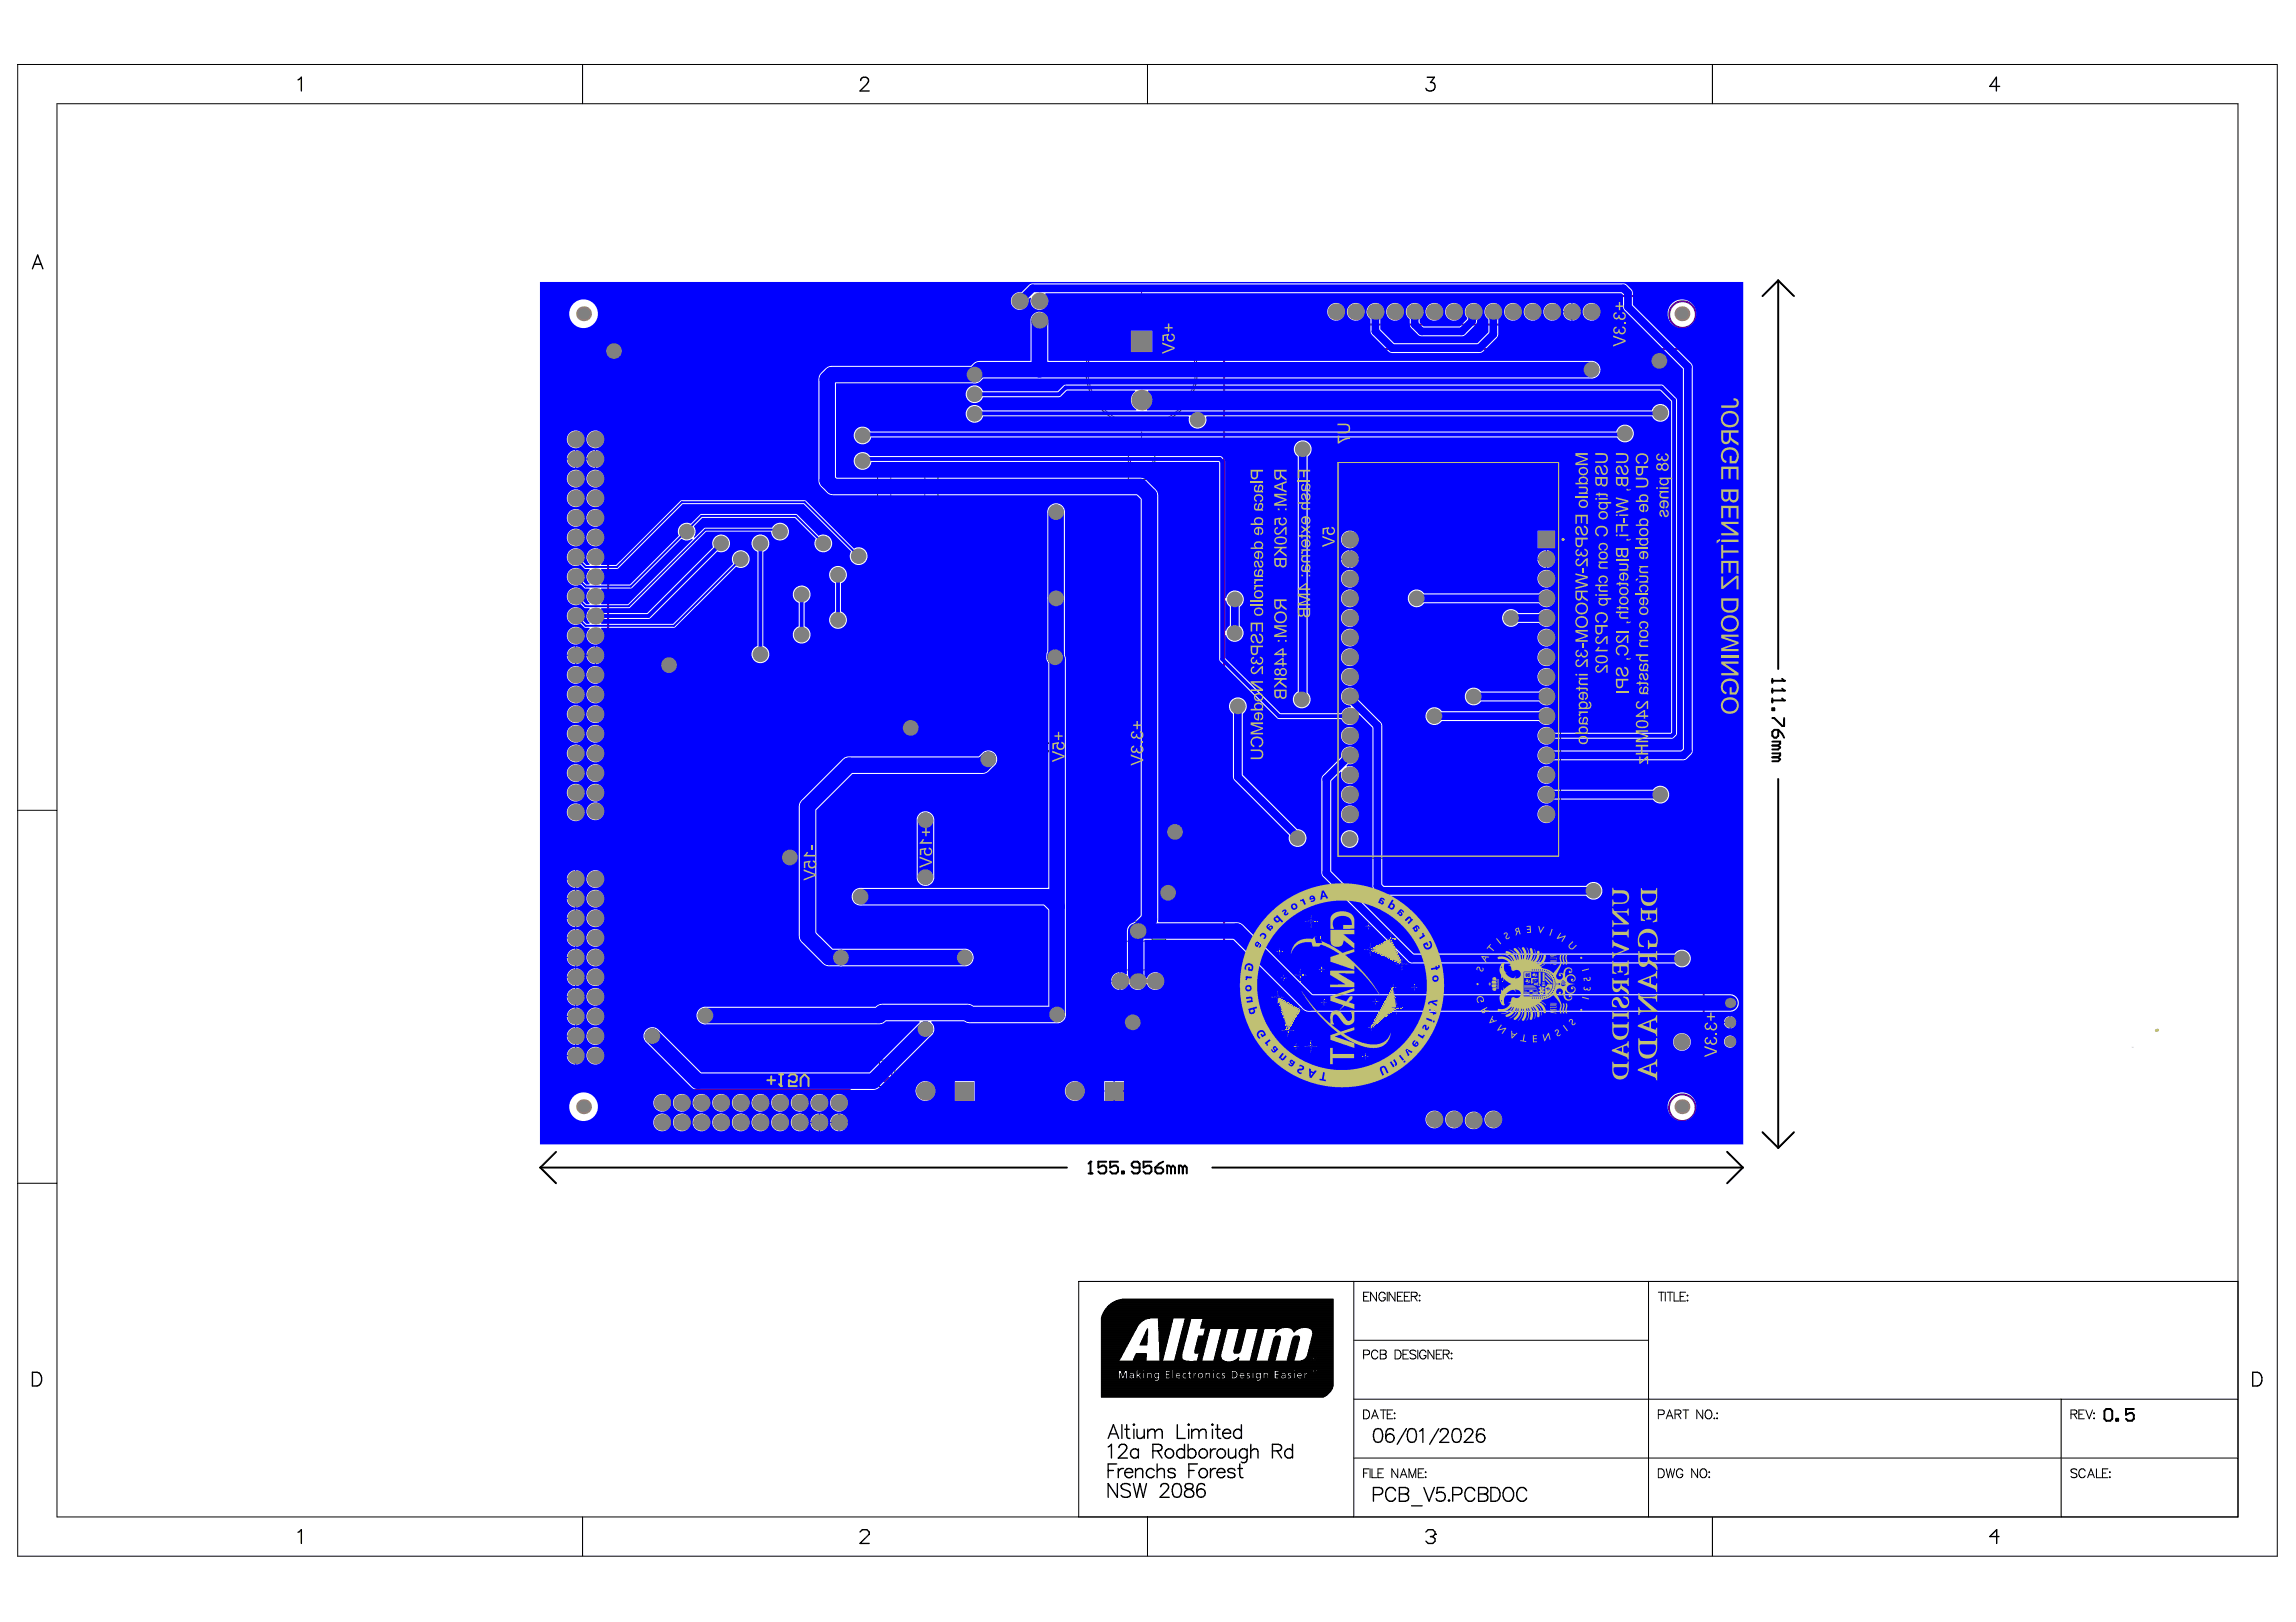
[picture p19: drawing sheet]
<svg xmlns="http://www.w3.org/2000/svg" width="297mm" height="210mm" viewBox="0 0 297 210" stroke-linecap="round" stroke-linejoin="round" font-family="sans-serif">
<g fill="none" stroke="#000" stroke-width=".25">
<path d="M230.1 36.3v50.3M230.1 36.3l2 2M230.1 36.3l-2.1 2M229.3 94.7l.2-.3h.6v.8l-.3 .3h-.3l-.2-.3zM229.3 87.8v.6M229.3 89.1v.5M229.3 90.4v.5M229.3 91.7h.2v.2h-.2zM229.3 88.1h1.5M229.3 89.4h1.5M229.3 90.6h1.5M229.3 92.9h.2l1.1 1h.2v-1"/>
<path d="M229.3 96h1v.2l-.2 .3M229.3 97.5h1v.3l-.2 .2M229.3 96.5h.8M229.3 98h.8M230.1 94.4l.5 .6 .2 .5M230.1 96.5l.2 .2-.2 .3h-.8M230.1 98l.2 .3-.2 .2h-.8M230.6 87.8l.2 .3M230.6 89.1l.2 .3M230.6 90.4l.2 .2M230.8 88.1h.1M230.8 89.4h.1"/>
<path d="M230.8 90.6h.1M230.1 100.8v47.8M69.9 151.1h68.1M69.9 151.1l2 2M71.9 149.1l-2 2M140.8 151.9h.5M141.1 150.3h.1M141.1 150.3v1.6M141.1 150.3l-.3 .3M143.1 150.3h-1v.8l.5-.3h.3l.2 .3v.5l-.2 .3h-.5l-.3-.3M144.6 150.3h-1v.8l.5-.3h.3l.2 .3v.5l-.2 .3h-.5l-.3-.3M145.1 151.6h.3v.3h-.3z"/>
<path d="M147.4 151.1h-.7l-.3-.3v-.2l.3-.3h.5l.2 .3v1l-.2 .3h-.5l-.3-.3M149 150.3h-1.1v.8l.6-.3h.2l.3 .3v.5l-.3 .3h-.5l-.3-.3M149.5 151.1h.7l.3 .2v.3l-.3 .3h-.5l-.2-.3zM150.5 150.3l-.5 .3-.5 .5M151.5 151.1l-.3-.3h-.2v1.1M151.5 151.1v.8M151.5 151.1l.3-.3 .2 .3v.8M153 151.1l-.2-.3h-.3v1.1M153 151.1v.8M153 151.1l.3-.3 .2 .3v.8M156.8 151.1h68.7M223.4 149.1l2.1 2"/>
<path d="M225.5 151.1l-2.1 2M228 146.5l2.1 2.1M232.1 146.5l-2 2.1M272.2 182.6l.3-.3h.5l.3 .3v1l-.3 .3h-.5l-.3-.3zM273.8 183.6h.2v.3h-.2zM276.1 182.3h-1.1v.8l.6-.3h.2l.3 .3v.5l-.3 .3h-.5l-.3-.3"/>
</g>
<g fill="none" stroke="#000" stroke-width=".13">
<path d="M2.3 8.3h292.3v193.1h-292.3zM7.4 13.4h282.1v182.9h-282.1zM75.4 8.3v5.1M148.5 8.3v5.1M221.5 8.3v5.1M2.3 104.9h5.1M2.3 153.1h5.1M142.5 173.4h3.7M142.5 170.6h30M142.5 170.6h6.3M142.5 170.7h6M142.5 170.7h5.8"/>
<path d="M142.5 170.8h5.7M142.5 170.8h5.6M142.5 170.9h5.5M142.5 170.9h5.4M142.5 171h5.3M142.5 171h5.2M142.5 171.1h5.2M142.5 171.1h5.1M142.5 171.2h5.1M142.5 171.2h5M142.5 171.3h5M142.5 171.3h4.9"/>
<path d="M142.5 171.4h4.9M142.5 171.4h4.8M142.5 171.5h4.8M142.5 171.6h4.7M142.5 171.7h4.7M142.5 171.7h4.6M142.5 171.8h4.6M142.5 171.9h4.6M142.5 171.9h4.5M142.5 172h4.5M142.5 172.1h4.5M142.5 172.1h4.4"/>
<path d="M142.5 172.2h4.4M142.5 172.3h4.3M142.5 172.4h4.3M142.5 172.5h4.2M142.5 172.6h4.1M142.5 172.7h4.1M142.5 172.8h4M142.5 172.9h4M142.5 172.9h3.9M142.5 173h3.9M142.5 173.1h3.9M142.5 173.1h3.8"/>
<path d="M142.5 173.2h3.8M142.5 173.3h3.8M142.5 173.3h3.7M142.5 173.5h3.7M142.5 173.5h3.6M142.5 173.6h3.6M142.5 173.7h3.5M142.5 173.8h3.5M142.5 173.9h3.5M142.5 173.9h3.4M142.5 174h3.4M142.5 174.1h3.4"/>
<path d="M142.5 174.1h3.3M142.5 174.2h3.3M142.5 174.3h3.3M142.5 174.3h3.2M142.5 174.4h3.2M142.5 174.5h3.1M142.5 174.6h3.1M142.5 174.7h3M142.5 174.8h3M142.5 174.9h2.9M142.5 175h2.9M142.5 175.1h2.8"/>
<path d="M142.5 175.2h2.8M142.5 175.2h2.7M142.5 175.3h2.7M142.5 175.4h2.7M142.5 175.4h2.6M142.5 175.5h2.6M142.5 175.6h2.6M142.5 175.6h2.5M142.5 175.7h2.5M142.5 175.8h2.4M142.5 175.9h2.4M142.5 176h2.3"/>
<path d="M142.5 176.1h2.3M142.5 176.1h11.3M142.5 176.2h16.2M142.5 176.2h30M142.5 176.3h30M142.5 176.4h30M142.5 176.5h30M142.5 176.6h30M142.5 176.7h30M142.5 176.8h30M142.5 176.9h30M142.5 177h30"/>
<path d="M142.5 177.1h30M142.5 177.2h30M142.5 177.3h30M142.5 177.3h4.5M142.5 177.4h4.5M142.5 177.4h2.2M142.5 177.5h2.2M142.5 177.6h2.2M142.5 177.7h2.2M142.5 177.8h2.2M142.5 177.9h2.2M142.5 178h2.2"/>
<path d="M142.5 178.1h2.2M142.5 178.2h2.2M142.5 178.3h2.2M142.5 178.4h2.2M142.5 178.4h7.3M142.5 178.5h7.2M142.5 178.5h6.8M142.5 178.6h6.8M142.5 178.7h6.9M142.5 178.7h30M142.5 178.8h30M142.5 178.9h30"/>
<path d="M142.5 179h30M142.5 179.1h30M142.5 179.2h30M142.5 179.3h30M142.5 179.4h30M142.5 179.4h29.9M142.5 179.5h29.9M142.5 179.6h29.9M142.5 179.7h29.9M142.5 179.7h29.8M142.5 179.8h29.8M142.5 179.9h29.8"/>
<path d="M142.5 179.9h29.7M142.5 180h29.7M142.5 170.3h30M142.5 170.4h30M142.5 170.5h30M142.6 170.2h29.9M142.6 170.3h29.9M142.6 170.1h29.9M142.7 170h29.8M142.7 169.8h29.8M142.7 169.9h29.8M142.8 169.8h29.7"/>
<path d="M142.8 169.7h29.7M142.9 169.6h29.6M142.9 169.5h29.6M143 169.5h29.5M143 169.4h29.5M143.1 169.3h29.4M143.2 169.2h29.3M143.2 169.1h29.3M143.3 169.1h29.2M143.3 169h29.2M143.4 169h29.1M143.4 168.9h29.1"/>
<path d="M143.5 168.9h29M143.6 168.8h28.9M143.7 168.7h28.8M143.8 168.7h28.7M143.9 168.6h28.6M144 168.5h28.5M144.1 168.5h28.4M144.2 168.4h28.3M144.3 168.4h28.2M144.4 168.3h28.1M144.6 168.3h27.9M144.7 168.2h27.8"/>
<path d="M144.9 168.2h27.6M144.9 177.8h.1M144.9 177.9h.1M144.9 178h.1M144.9 178.1h.2M144.9 178.2h.2M144.9 178.3h.2M144.9 178.4h.3M145 177.4h.5M145.1 177.5h.4M145.1 177.6h.3M145.1 177.7h.3"/>
<path d="M145.2 168.1h27.3M145.2 177.8h.2M145.2 177.9h.2M145.2 177.9h.1M145.2 178h.1M145.2 178.1h.1M145.4 178.3h.2M145.4 178.4h.2M145.4 178.2h.2M145.5 178h.1M145.5 178.1h.1M145.5 177.9h.1"/>
<path d="M145.6 177.7h.1M145.6 177.8h.1M145.8 177.4h1.2M145.8 177.5h1.2M145.8 177.6h1.2M145.8 177.7h.4M145.8 177.7h.3M145.8 177.8h.3M145.8 177.9h.7M145.8 178h.4M145.8 178h.3M145.8 178.1h.3"/>
<path d="M145.8 178.2h.3M145.8 178.3h.3M145.8 178.4h.4M146.2 177.8h.3M146.3 178.1h.2M146.3 178.2h.2M146.5 178.4h.1M146.6 176h1.7M146.6 176.1h1.7M146.6 175.9h1.7M146.6 177.7h.4M146.7 175.8h1.6"/>
<path d="M146.7 177.7h.3M146.7 177.8h.3M146.8 175.7h1.5M146.8 177.8h.2M146.8 177.9h.2M146.8 178h.2M146.8 178.1h.2M146.8 178.2h.2M146.8 178.3h.2M146.8 178.4h.2M146.8 175.5h1.5M146.8 175.6h1.5"/>
<path d="M146.9 175.4h1.4M146.9 175.5h1.4M146.9 175.3h1.4M147 175.2h1.3M147 175.3h1.3M147.2 177.3h4.4M147.2 177.4h.7M147.2 177.5h.7M147.2 177.5h3.6M147.2 177.6h3.6M147.2 177.7h.2M147.2 177.8h.2"/>
<path d="M147.2 177.8h.1M147.2 177.9h.1M147.2 178.1h.1M147.2 178.2h.1M147.2 178.2h.2M147.2 178.3h.2M147.2 178.4h.3M147.4 178h.5M147.5 174.1h.9M147.5 177.9h.4M147.5 178.1h.4M147.5 174h.9"/>
<path d="M147.5 177.8h.4M147.6 173.9h.8M147.6 177.8h.3M147.6 178.2h.3M147.6 173.7h.8M147.6 173.8h.8M147.6 177.7h.3M147.6 178.3h.3M147.7 173.6h.7M147.7 177.7h.2M147.7 178.3h.2M147.7 173.5h.7"/>
<path d="M147.7 178.4h.2M147.8 173.4h.6M147.8 173.3h.6M147.9 173.2h.5M147.9 173h.5M147.9 173.1h.5M148 172.9h.4M148 173h.4M148 172.8h.4M148.1 172.7h.4M148.1 172.8h.4M148.1 177.4h3.5"/>
<path d="M148.1 177.4h2.7M148.1 177.5h2.7M148.1 177.7h.3M148.1 177.8h.3M148.1 177.9h.3M148.1 178h.3M148.1 178.1h.3M148.1 178.2h.3M148.1 178.3h.3M148.1 178.4h.3M148.1 172.6h.4M148.2 172.5h.3"/>
<path d="M148.2 172.6h.3M148.2 172.4h.3M148.3 172.3h.2M148.3 172.2h.2M148.4 172.1h.1M148.4 172h.1M148.5 177.7h.1M148.6 177.9h.2M148.6 178h.2M148.6 178.1h.2M148.6 178.2h.2M148.6 178.3h.2"/>
<path d="M148.6 178.4h.2M148.6 177.8h.2M148.9 177.7h.5M149 177.7h.4M149 177.8h.3M149 177.9h.3M149 178h.3M149 178.1h.3M149 178.2h.3M149 178.3h.3M149 178.3h.4M149 178.4h.4"/>
<path d="M149.4 178.5h.3M149.5 177.9h.3M149.5 178h.3M149.5 178.1h.3M149.5 177.8h.2M149.5 178.2h.2M149.6 178.2h.1M149.7 178.4h.1M149.7 177.7h.1M149.9 170.6h1.9M149.9 170.7h1.8M149.9 170.8h1.8"/>
<path d="M149.9 170.9h1.8M149.9 178.7h12.7M149.9 171h1.8M149.9 171.1h1.7M149.9 171.2h1.7M149.9 171.3h1.7M149.9 171.4h1.7M149.9 171.5h1.6M149.9 171.6h1.6M149.9 171.7h1.6M149.9 171.8h1.6M149.9 171.9h1.6"/>
<path d="M149.9 171.9h1.5M149.9 172h1.5M149.9 172.1h1.5M149.9 172.2h1.5M149.9 178.6h12.6M150 173.4h1.1M150 172.3h1.4M150 172.3h1.3M150 172.4h1.3M150 172.5h1.3M150 172.6h1.3M150 172.7h1.3"/>
<path d="M150 172.7h1.2M150 172.8h1.2M150 172.9h1.2M150 173h1.2M150 173.1h1.2M150 173.1h1.1M150 173.2h1.1M150 173.3h1.1M150 173.5h1.1M150 173.5h1M150 173.6h1M150 178.5h12.5"/>
<path d="M150 178.6h12.5M150 173.7h1M150 173.8h1M150 173.9h1M150 174h.9M150 174.1h.9M150 174.2h.9M150 174.3h.9M150 174.4h.8M150 174.5h.8M150 174.6h.8M150 174.7h.8"/>
<path d="M150 174.8h.7M150 174.9h.7M150 177.7h.8M150 177.8h.8M150 177.9h.8M150 178h.8M150 178.1h.8M150 178.2h.8M150 178.3h.8M150 178.4h.8M150 178.4h12.9M150 178.5h12.9"/>
<path d="M150.1 175h.6M150.1 175.1h.6M150.1 175.2h.5M150.1 175.3h.5M150.1 175.4h.5M150.1 175.5h.5M150.1 175.6h.4M150.1 175.7h.4M150.1 175.8h.4M150.1 175.9h.4M150.1 176h.3M150.1 176.1h.3"/>
<path d="M151 177.6h.6M151 177.7h.6M151 177.8h.6M151 178h.6M151 178.1h.6M151 178.2h.6M151.3 177.8h.3M151.3 177.9h.3M151.4 177.4h.2M151.4 177.5h.2M151.4 178.3h.2M151.4 178.4h.2"/>
<path d="M151.8 177.3h17.7M151.8 177.4h5.1M151.8 177.5h2.1M151.8 177.5h2M151.8 177.6h2M151.8 177.7h.4M151.8 177.8h.3M151.8 177.9h.3M151.8 178h.3M151.8 178.1h.3M151.8 178.2h.3M151.8 178.3h.3"/>
<path d="M151.8 178.3h.4M151.8 178.4h.5M151.9 176.1h1.5M152 175.9h1M152 176h1.1M152 176h1.2M152 175.7h.9M152 175.8h.9M152 175.8h1M152.1 175.5h.8M152.1 175.6h.8M152.1 175.3h.8"/>
<path d="M152.1 175.4h.8M152.2 175.1h.8M152.2 175.2h.7M152.2 174.9h.8M152.2 175h.8M152.2 177.9h.4M152.2 178.1h.8M152.3 174.7h.8M152.3 174.8h.7M152.3 177.8h.2M152.3 177.9h.2M152.3 178.2h.7"/>
<path d="M152.3 174.5h.8M152.3 174.6h.8M152.3 178.2h.3M152.4 174.3h.8M152.4 174.4h.7M152.4 174.1h.8M152.4 174.2h.8M152.5 173.9h.8M152.5 174h.7M152.5 173.6h.8M152.5 173.7h.8M152.5 173.8h.8"/>
<path d="M152.6 173.4h.8M152.6 173.5h.8M152.6 173.5h.7M152.6 173.6h.7M152.6 177.7h.6M152.6 173.2h.8M152.6 173.3h.8M152.6 177.7h.5M152.7 173h.8M152.7 173.1h.8M152.7 173.2h.7M152.7 177.8h.3"/>
<path d="M152.7 178.2h.3M152.7 178.3h.3M152.7 178.3h.4M152.7 178.4h.5M152.7 172.8h.8M152.7 172.9h.8M152.7 177.9h.3M152.7 178h.3M152.7 178.1h.3M152.8 172.6h.8M152.8 172.7h.8M152.8 172.8h.7"/>
<path d="M152.9 172.4h.7M152.9 172.5h.7M152.9 172.6h.7M152.9 172.2h.8M152.9 172.3h.8M153 172.1h.7M153 172.2h.7M153 171.9h.8M153 172h.7M153.1 171.7h.7M153.1 171.8h.7M153.1 171.5h.8"/>
<path d="M153.1 171.6h.7M153.2 171.3h.7M153.2 171.4h.7M153.2 177.9h.6M153.2 178h.6M153.2 178.1h.6M153.2 171.1h.8M153.2 171.2h.7M153.2 178.2h.6M153.3 170.9h.7M153.3 171h.7M153.3 177.8h.5"/>
<path d="M153.3 178.2h.5M153.3 170.7h.8M153.3 170.8h.7M153.4 170.6h19.1M153.5 177.7h.1M153.5 177.8h.1M153.5 178.3h.3M153.5 178.4h.4M154 177.5h2.9M154 177.5h5.3M154 177.6h5.3M154 177.8h.4"/>
<path d="M154 177.9h.4M154 178h.4M154 178.1h.4M154 178.2h.4M154.1 177.7h.3M154.1 177.8h.3M154.2 178.3h.2M154.2 178.4h.2M154.4 176.1h4M154.5 175h1.2M154.5 177.7h.1M154.5 178.1h.4"/>
<path d="M154.5 178.2h.4M154.5 178.3h.5M154.5 178.4h.6M154.6 174.7h1.2M154.6 174.8h1.2M154.6 174.9h1.2M154.6 174.9h1.1M154.6 175h1.1M154.6 175.1h1.1M154.6 177.9h.3M154.6 178h.3M154.6 174.5h1.3"/>
<path d="M154.6 174.6h1.3M154.6 174.7h1.3M154.7 174.3h1.2M154.7 174.4h1.2M154.7 174.5h1.2M154.7 174.1h1.3M154.7 174.2h1.3M154.7 174.3h1.3M154.8 173.9h1.2M154.8 174h1.2M154.8 174.1h1.2M154.8 177.7h.3"/>
<path d="M154.8 177.7h.2M154.8 177.8h.2M154.8 177.8h.1M154.8 173.7h1.3M154.8 173.8h1.3M154.8 173.9h1.3M154.9 173.5h1.2M154.9 173.6h1.2M154.9 176.1h.6M154.9 173.4h1.3M154.9 173.3h1.3M154.9 175.9h.6"/>
<path d="M154.9 176h.6M155 173.1h1.2M155 173.2h1.2M155 175.7h.6M155 175.7h.5M155 175.8h.5M155 172.9h1.3M155 173h1.3M155 175.5h.6M155 175.6h.6M155.1 175.3h.6M155.1 175.3h.5"/>
<path d="M155.1 175.4h.5M155.1 175.2h.6M155.1 177.9h.3M155.1 177.9h.4M155.1 178h.4M155.1 178.1h.4M155.1 178.2h.3M155.2 177.8h.2M155.2 178.2h.2M155.3 171.9h10.5M155.3 171.7h17.2M155.3 171.8h17.2"/>
<path d="M155.3 171.8h10.8M155.4 171.5h17.1M155.4 171.6h17.1M155.4 171.3h17.1M155.4 171.4h17.1M155.5 171.1h17M155.5 171.2h17M155.5 171.3h17M155.5 177.7h.4M155.5 178.4h.4M155.5 170.9h17M155.5 171h17"/>
<path d="M155.6 170.7h16.9M155.6 170.8h16.9M155.6 170.9h16.9M155.6 177.7h.3M155.6 177.8h.3M155.6 178.3h.3M155.6 178.2h.3M155.7 172.8h.6M155.7 177.9h.2M155.7 178h.2M155.7 178.1h.2M155.7 178.2h.2"/>
<path d="M155.7 172.6h.7M155.7 172.7h.6M155.8 172.4h.6M155.8 172.5h.6M155.8 172.6h.6M155.9 172.2h.6M155.9 172.3h.5M155.9 172.4h.5M155.9 172h.6M155.9 172.1h.6M156 171.9h9.7M156 172h.5"/>
<path d="M156.1 177.7h.1M156.1 178h.3M156.1 178.1h.3M156.1 178.2h.3M156.1 178.3h.3M156.1 178.4h.3M156.2 177.9h.2M156.2 177.8h.2M156.5 177.7h.4M156.6 177.7h.3M156.6 177.8h.3M156.6 177.9h.3"/>
<path d="M156.6 178h.3M156.6 178.1h.3M156.6 178.2h.3M156.6 178.3h.3M156.6 178.4h.3M157 176.1h1.3M157.1 175.9h.9M157.1 175.9h1M157.1 176h1M157.1 176h1.1M157.1 177.4h4.9M157.1 177.4h2.2"/>
<path d="M157.1 177.5h2.2M157.1 177.7h.4M157.1 177.7h.3M157.1 177.8h.3M157.1 177.8h.2M157.1 177.9h.2M157.1 178h.2M157.1 178.1h.2M157.1 178.2h.2M157.1 178.3h.3M157.1 178.4h.4M157.1 175.7h.9"/>
<path d="M157.1 175.8h.9M157.2 175.5h.7M157.2 175.6h.7M157.2 175.3h.7M157.2 175.4h.7M157.3 175.1h.7M157.3 175.2h.7M157.3 175.2h.6M157.3 174.9h.7M157.3 175h.7M157.4 174.7h.7M157.4 174.8h.7"/>
<path d="M157.4 174.8h.6M157.4 174.5h.7M157.4 174.6h.7M157.5 174.3h.7M157.5 174.4h.7M157.5 174.4h.6M157.5 174.1h.7M157.5 174.2h.7M157.5 177.9h.5M157.5 178h.5M157.5 178h.6M157.5 178.1h.7"/>
<path d="M157.5 178.1h.8M157.6 173.9h.7M157.6 174h.7M157.6 174h.6M157.6 177.8h.4M157.6 177.9h.4M157.6 178.2h.7M157.6 173.6h.7M157.6 173.7h.7M157.6 173.8h.7M157.7 173.4h.7M157.7 173.5h.7"/>
<path d="M157.7 173.6h.6M157.7 173.2h.7M157.7 173.3h.7M157.8 173h.7M157.8 173.1h.7M157.8 173.2h.6M157.8 172.8h.7M157.8 172.9h.7M157.8 177.7h.3M157.8 177.8h.2M157.9 172.6h.7M157.9 172.7h.7"/>
<path d="M157.9 172.8h.6M157.9 177.7h.2M157.9 178.3h.1M157.9 178.4h.1M157.9 172.4h.7M157.9 172.5h.7M158 172.2h.7M158 172.3h.7M158 172.4h.6M158 172h.7M158 172.1h.7M158.1 172h.6"/>
<path d="M158.2 177.8h1.1M158.2 177.9h1.1M158.3 177.9h1M158.4 178h.9M158.4 178.4h.9M158.5 178.3h.8M158.5 177.7h.8M158.5 177.8h.8M158.5 178h.8M158.5 178.1h.8M158.5 178.2h.8M159.3 176.2h13.2"/>
<path d="M159.5 176.1h13M159.5 177.6h.2M159.5 177.6h.3M159.5 177.7h.4M159.5 177.8h.4M159.5 177.9h.4M159.5 178h.4M159.5 178.1h.4M159.5 178.2h.3M159.5 178.2h.2M159.6 174.8h.9M159.6 174.9h.9"/>
<path d="M159.6 174.9h.8M159.6 175h.8M159.7 174.6h.9M159.7 174.6h.8M159.7 174.7h.8M159.7 175h.7M159.7 175.1h.6M159.7 176.1h.5M159.7 174.4h.9M159.7 174.5h.9M159.7 175.1h.5M159.8 174.2h.9"/>
<path d="M159.8 174.2h.8M159.8 174.3h.8M159.8 176h.4M159.8 174h.9M159.8 174.1h.9M159.8 177.4h2.2M159.8 178.4h.7M159.9 173.8h.9M159.9 173.8h.8M159.9 173.9h.8M159.9 176h.3M159.9 173.5h.9"/>
<path d="M159.9 173.6h.9M159.9 173.7h.9M159.9 175.9h.3M159.9 178.3h.6M160 173.4h.8M160 173.3h.9M160 173.5h.8M160 177.5h2M160 173.1h.9M160 173.2h.9M160 175.9h.2M160 177.5h4.8"/>
<path d="M160 178.3h.4M160.1 172.9h.9M160.1 173h.8M160.1 173.1h.8M160.1 175.8h.2M160.1 177.6h4.7M160.1 178.2h.3M160.1 172.7h.9M160.1 172.8h.9M160.1 177.7h.4M160.1 177.7h.3M160.1 177.8h.3"/>
<path d="M160.1 178h.2M160.1 178.1h.2M160.2 172.5h.9M160.2 172.6h.8M160.2 172.7h.8M160.2 175.7h.1M160.2 177.8h.2M160.2 177.9h.2M160.2 177.9h.1M160.2 178h.1M160.2 172.3h.9M160.2 172.4h.9"/>
<path d="M160.3 172.1h.9M160.3 172.2h.8M160.3 172.3h.8M160.3 172h.9M160.5 177.9h.3M160.5 178.1h1M160.6 177.8h.2M160.6 178.2h.9M160.6 178.2h.3M160.9 177.7h.4M160.9 178.4h.3M161 177.8h.2"/>
<path d="M161 178.2h.5M161 178.3h.2M161 177.9h.2M161 178h.2M161 178h.3M161 178.1h.4M161.4 177.8h.6M161.4 177.9h.6M161.5 177.9h.5M161.6 178h.4M161.6 178.4h.4M161.7 177.8h.3"/>
<path d="M161.7 178h.3M161.7 178.3h.3M161.7 176h.8M161.7 176.1h.8M161.7 177.7h.3M161.7 178.1h.3M161.7 178.2h.3M161.8 175.8h.8M161.8 175.9h.8M161.8 175.6h.8M161.8 175.7h.8M161.9 175.4h.8"/>
<path d="M161.9 175.5h.8M162 175.2h.7M162 175.3h.7M162 175h.8M162 175.1h.8M162.1 174.8h.7M162.1 174.9h.7M162.1 174.6h.8M162.1 174.7h.8M162.2 174.4h.7M162.2 174.5h.7M162.2 174.2h.8"/>
<path d="M162.2 174.3h.8M162.2 177.4h5.1M162.2 177.4h2.6M162.2 177.5h2.6M162.2 177.7h.4M162.2 177.7h.3M162.2 177.8h.3M162.2 177.9h.2M162.2 178h.2M162.2 178.1h.2M162.2 178.2h.2M162.2 178.2h.3"/>
<path d="M162.2 178.3h.3M162.2 178.4h.4M162.3 174h.7M162.3 174.1h.7M162.3 173.8h.8M162.3 173.9h.8M162.4 173.5h.7M162.4 173.6h.7M162.4 173.7h.7M162.4 173.4h.8M162.4 173.3h.8M162.4 173.5h.8"/>
<path d="M162.5 173.1h.7M162.5 173.2h.7M162.5 173.3h.7M162.5 172.9h.8M162.5 173h.8M162.5 173.1h.8M162.6 172.7h.7M162.6 172.8h.7M162.6 172.9h.7M162.6 172.5h.8M162.6 172.6h.8M162.6 172.7h.8"/>
<path d="M162.6 177.9h.3M162.6 178h.4M162.6 178.1h.4M162.6 178.5h.3M162.7 172.3h.7M162.7 172.4h.7M162.7 172.5h.7M162.7 177.9h.2M162.7 178.1h.2M162.7 178.2h.2M162.7 172.1h.8M162.7 172.2h.8"/>
<path d="M162.7 172.3h.8M162.7 177.8h.2M162.8 172h.7M162.8 172.1h.7M162.8 178.4h.2M162.9 177.7h.1M162.9 178.3h.1M163 178.7h9.5M163 178.6h9.5M163.1 178.6h9.4M163.1 178.4h9.4M163.1 178.5h9.4"/>
<path d="M163.2 177.7h.2M163.2 177.8h.2M163.2 177.9h.2M163.2 178h.2M163.2 178.1h.2M163.2 178.2h.2M163.2 178.3h.2M163.2 178.4h.2M163.6 177.7h.1M163.6 177.9h.3M163.6 178h.3M163.6 178.1h.3"/>
<path d="M163.6 178.2h.3M163.6 178.3h.3M163.6 178.4h.3M163.7 177.8h.2M163.7 177.9h.2M164 177.7h.8M164.1 175.9h.9M164.1 176h.9M164.1 176.1h.9M164.1 177.8h.7M164.1 177.9h.7M164.1 178h.7"/>
<path d="M164.1 178.1h.7M164.1 178.2h.7M164.1 178.3h.7M164.1 178.4h.7M164.1 175.7h1M164.1 175.8h1M164.1 175.8h.9M164.2 175.5h.9M164.2 175.6h.9M164.2 175.7h.9M164.2 175.3h1M164.2 175.4h1"/>
<path d="M164.2 175.4h.9M164.3 175.1h.9M164.3 175.2h.9M164.3 175.3h.9M164.3 174.9h1M164.3 175h1M164.3 175h.9M164.4 174.7h.9M164.4 174.8h.9M164.4 174.9h.9M164.4 174.5h1M164.4 174.6h1"/>
<path d="M164.4 174.6h.9M164.5 174.3h.9M164.5 174.4h.9M164.5 174.5h.9M164.5 174.1h1M164.5 174.2h1M164.5 174.2h.9M164.6 173.9h.9M164.6 174h.9M164.6 174.1h.9M164.6 173.7h1M164.6 173.8h1"/>
<path d="M164.6 173.8h.9M164.7 173.5h.9M164.7 173.6h.9M164.7 173.4h.9M164.7 173.3h1M164.8 173.2h.9M164.8 173.1h.9M164.9 173h.8M165 173h.7M165 172.3h.1M165 172.4h.1M165 172.9h.6"/>
<path d="M165.1 172.1h.2M165.1 172.2h.2M165.1 172.2h.1M165.1 172.3h.1M165.1 172h.5M165.1 172h.4M165.1 172.1h.3M165.1 172.9h.5M165.1 177.6h4.5M165.1 177.7h.7M165.1 177.8h.7M165.1 178h.7"/>
<path d="M165.1 178.1h.6M165.1 178.2h.6M165.5 177.4h1.8M165.5 177.5h1.8M165.5 177.5h4.1M165.5 177.8h.3M165.5 177.9h.7M165.5 178.3h.2M165.5 178.4h.3M165.9 177.8h.2M165.9 178.2h.3M165.9 178.1h.3"/>
<path d="M165.9 178.2h.2M166 178.1h.2M166.1 178.4h.1M166.2 177.7h.5M166.3 177.7h.3M166.3 177.8h.3M166.4 177.9h.2M166.4 178h.2M166.4 178.1h.4M166.4 178.1h.5M166.4 178.2h.5M166.4 178.3h.2"/>
<path d="M166.4 178.4h.2M166.5 175.9h.9M166.5 176h.9M166.5 176.1h.9M166.6 175.7h.9M166.6 175.8h.9M166.6 175.9h.8M166.6 175.5h.9M166.6 175.6h.9M166.7 171.8h1.9M166.7 175.3h.9M166.7 175.4h.9"/>
<path d="M166.7 175.5h.8M166.7 175.1h.9M166.7 175.2h.9M166.8 174.9h.9M166.8 175h.9M166.8 175.1h.8M166.8 177.8h.5M166.8 177.9h.5M166.8 174.7h.9M166.8 174.8h.9M166.9 171.9h1.4M166.9 174.5h.9"/>
<path d="M166.9 174.6h.9M166.9 174.7h.8M166.9 174.3h.9M166.9 174.4h.9M167 174.1h.9M167 174.2h.9M167 174.3h.8M167 178h.3M167 178.4h.3M167 171.9h1.1M167 173.9h1M167 174h1"/>
<path d="M167 178.3h.3M167.1 172h.9M167.1 173.7h.9M167.1 173.8h.9M167.1 173.9h.9M167.1 177.7h.2M167.1 177.8h.2M167.1 178h.2M167.1 178.1h.2M167.1 178.2h.2M167.1 178.3h.2M167.1 173.5h1"/>
<path d="M167.1 173.6h1M167.1 173.6h.9M167.2 173.4h.9M167.2 172h.7M167.2 173.3h.9M167.2 172.1h.6M167.2 172.1h.5M167.2 173.2h.9M167.3 172.2h.3M167.3 173.1h.8M167.3 173.1h.9M167.3 172.3h.2"/>
<path d="M167.3 173h.8M167.4 172.4h.1M167.4 173h.7M167.4 172.9h.7M167.5 172.9h.5M167.5 177.4h2.1M167.5 177.5h2.1M167.5 177.7h.5M167.5 177.7h.4M167.5 177.8h.3M167.5 177.9h.3M167.5 177.9h.2"/>
<path d="M167.5 178h.2M167.5 178.1h.2M167.5 178.2h.3M167.5 178.3h.3M167.5 178.3h.4M167.5 178.4h.5M168 177.9h.3M168 178.1h.7M168 177.8h.3M168 178.2h.7M168.1 178.2h.3M168.3 176.1h1.3"/>
<path d="M168.3 177.7h.4M168.4 177.7h.3M168.4 178.4h.3M168.4 177.8h.3M168.4 178.2h.3M168.4 178.3h.3M168.5 177.9h.2M168.5 178h.2M168.5 178.1h.2M168.5 176h1.1M168.6 176h1M168.7 175.9h.9"/>
<path d="M168.8 175.9h.8M168.9 175.8h.7M168.9 177.7h.1M168.9 177.9h3.6M168.9 178h3.6M168.9 178.1h3.6M168.9 178.2h3.6M168.9 178.3h3.6M168.9 178.4h3.6M169 175.7h.5M169 175.7h.6M169 177.9h3.5"/>
<path d="M169 175.6h3.5M169.1 171.8h3.4M169.1 175.5h3.4M169.1 175.6h3.4M169.1 175.4h3.4M169.1 177.7h.5M169.1 177.7h3.4M169.1 177.8h3.4M169.2 175.2h3.3M169.2 175.3h3.3M169.2 175.4h3.3M169.2 175h3.3"/>
<path d="M169.2 175.1h3.3M169.3 174.8h3.2M169.3 174.9h3.2M169.3 175h3.2M169.3 171.9h3.2M169.3 174.6h3.2M169.3 174.7h3.2M169.4 174.4h3.1M169.4 174.5h3.1M169.4 174.6h3.1M169.4 171.9h3.1M169.4 174.2h3.1"/>
<path d="M169.4 174.3h3.1M169.5 174h3M169.5 174.1h3M169.5 174.2h3M169.5 172h3M169.5 173.8h3M169.5 173.9h3M169.6 173.6h2.9M169.6 173.7h2.9M169.6 173.8h2.9M169.6 173.4h2.9M169.6 172h2.9"/>
<path d="M169.6 173.5h2.9M169.7 172.1h2.8M169.7 173.2h2.8M169.7 173.3h2.8M169.7 175.7h.2M169.7 175.8h.2M169.7 175.9h.2M169.7 176h.2M169.7 176.1h.2M169.7 177.4h.2M169.7 177.5h.2M169.7 177.6h.2"/>
<path d="M169.7 177.7h.2M169.7 172.2h2.8M169.7 173h2.8M169.7 173.1h2.8M169.8 172.2h2.7M169.8 172.3h2.7M169.8 172.4h2.7M169.8 172.7h2.7M169.8 172.8h2.7M169.8 172.9h2.7M169.8 172.5h2.7M169.8 172.6h2.7"/>
<path d="M169.8 175.7h.1M169.8 177.3h.1M170 175.9h.1M170 176h.1M170 176.1h.1M170 177.5h.1M170 177.6h.1M170 177.7h.1M170 175.7h.3M170 175.7h.2M170 177.3h.3M170 177.4h.2"/>
<path d="M170.1 175.8h.1M170.1 175.9h.1M170.1 177.4h.1M170.1 177.5h.1M170.2 176.1h.1M170.2 177.7h.1M170.2 175.9h.1M170.2 176h.1M170.2 177.6h.1M170.3 175.8h.1M170.3 175.9h.1M170.3 177.5h.1"/>
<path d="M170.4 175.7h2.1M170.4 175.8h2.1M170.4 175.9h2.1M170.4 176h2.1M170.4 176.1h2.1M170.4 177.3h2.1M170.4 177.4h2.1M170.4 177.5h2.1M170.4 177.6h2.1M170.4 177.7h2.1M175.1 165.8v30.5M175.1 173.4h38.2"/>
<path d="M176.4 175.3h.5a.3 .3 0 0 0 .3-.3 .3 .3 0 0 0-.3-.3h-.5v1.2M176.4 167.8h.5M177.1 167.2h-.7v1.2h.7M178.1 167.2v1.2l-.8-1.2v1.2M178.3 175a.42 .42 0 0 0-.5-.3 .42 .42 0 0 0-.4 .5v.2a.42 .42 0 0 0 .4 .5 .42 .42 0 0 0 .5-.3M178.6 174.7h.5l.2 .1v.4l-.2 .1a.3 .3 0 0 1 .2 .3 .3 .3 0 0 1-.2 .3h-.5zM178.6 175.3h.5M179.2 167.5a.42 .42 0 0 0-.5-.3 .42 .42 0 0 0-.3 .5v.2a.41 .41 0 0 0 .4 .5 .41 .41 0 0 0 .4-.5h-.3M179.5 167.2v1.2M180.5 167.2v1.2l-.8-1.2v1.2M180.5 174.7h.4a.61 .61 0 0 1 .4 .6 .61 .61 0 0 1-.4 .6h-.4zM180.8 167.8h.4"/>
<path d="M181.5 167.2h-.7v1.2h.7M181.5 175.3h.4M181.7 167.8h.4M182.2 174.7h-.7v1.2h.7M182.4 167.2h-.7v1.2h.7M182.6 167.8l.6-.1 .1-.1v-.3l-.2-.1h-.5v1.2M183 167.8l.3 .6M183.2 174.9a.43 .43 0 0 0-.4-.2 .43 .43 0 0 0-.4 .3l.1 .2 .6 .2 .1 .3a.5 .5 0 0 1-.8 0M183.4 174.7v1.2M183.6 167.7h.1zM183.6 168.3h.1zM184.5 175a.42 .42 0 0 0-.5-.3 .42 .42 0 0 0-.3 .5v.2a.41 .41 0 0 0 .4 .5 .41 .41 0 0 0 .4-.5h-.3"/>
<path d="M185.5 174.7v1.2l-.8-1.2v1.2M185.8 175.3h.5M186.5 174.7h-.7v1.2h.7M186.7 175.3l.7-.1 .1-.2-.1-.2-.2-.1h-.5v1.2M187.1 175.3l.4 .6M187.7 175.2h.1zM187.7 175.8h.1zM213.3 165.8v30.5M214.5 167.2h.8M214.9 167.2v1.2M215.4 167.2v1.2M215.7 167.2h.7"/>
<path d="M216.1 167.2v1.2M216.6 167.2v1.2h.6M217.4 167.8h.4M218.1 167.2h-.7v1.2h.7M218.3 167.7h.1zM218.3 168.3h.1zM289.5 165.8h-149.9v30.5M75.4 196.3v5.1M142.5 180.1h29.7M142.5 180.1h29.6M142.5 180.2h29.6M142.5 180.2h29.5"/>
<path d="M142.5 180.3h29.5M142.5 180.3h29.4M142.5 180.4h29.4M142.5 180.4h29.3M142.5 180.5h29.3M142.5 180.5h29.2M142.5 180.6h29.2M142.5 180.6h29.1M142.5 180.7h29M142.5 180.7h28.9M142.5 180.8h28.8M142.5 180.8h28.7"/>
<path d="M148.5 196.3v5.1M175.1 181.1h114.4M175.1 188.7h114.4M176.4 190.6h.5M176.4 182.5h.4a.61 .61 0 0 1 .4 .5 .61 .61 0 0 1-.4 .6h-.4zM177.1 190.1h-.7v1.1M177.3 190.1v1.1M177.4 183.6l.5-1.1 .4 1.1M177.5 190.1v1.1h.6M177.6 183.2h.5M178.3 190.6h.4M178.6 182.5h.7"/>
<path d="M179 182.5v1.1M179 190.1h-.7v1.1h.7M179.5 183h.4M180.2 182.5h-.7v1.1h.7M180.4 182.9h.1zM180.4 183.5v.1zM180.8 190.1v1.1l-.7-1.1v1.1M181.1 191.2l.5-1.1 .4 1.1M181.3 190.8h.6M182.3 191.2v-1.1l.4 1.1 .5-1.1v1.1M183.5 190.6h.4M184.2 190.1h-.7v1.1h.7"/>
<path d="M184.4 190.5h.1zM184.4 191.2h.1zM214.5 190.1h.4a.61 .61 0 0 1 .4 .6 .61 .61 0 0 1-.4 .5h-.4zM214.5 183.1h.5a.3 .3 0 0 0 .3-.3 .3 .3 0 0 0-.3-.3h-.5v1.1M215.6 183.6l.4-1.1 .4 1.1M215.6 190.1l.2 1.1 .3-1.1 .3 1.1 .3-1.1M215.7 183.2h.6M216.7 183h.7l.1-.2-.1-.2-.2-.1h-.5v1.1M217.1 183l.4 .6M217.7 190.4a.42 .42 0 0 0-.5-.3 .42 .42 0 0 0-.3 .4v.3a.41 .41 0 0 0 .4 .4 .41 .41 0 0 0 .4-.4h-.3M217.7 182.5h.8M218.1 182.5v1.1"/>
<path d="M219.6 190.1v1.1l-.7-1.1v1.1M220 190.2a.42 .42 0 0 1 .5-.1 .42 .42 0 0 1 .3 .4v.3a.44 .44 0 0 1-.4 .4 .44 .44 0 0 1-.5-.4zM220.3 182.5v1.1l-.8-1.1v1.1M220.7 182.6a.42 .42 0 0 1 .5-.1 .42 .42 0 0 1 .3 .4v.3a.44 .44 0 0 1-.5 .4 .44 .44 0 0 1-.4-.4zM221.1 190.5h.1zM221.1 191.2h.1zM221.5 196.3v5.1M221.8 183.5v.1zM222.1 182.9h.1zM222.1 183.5v.1zM266.7 181.1v15.2M267.9 183h.7l.1-.2-.1-.2-.2-.1h-.5v1.1"/>
<path d="M268.3 183l.4 .6M268.7 190.2a.43 .43 0 0 0-.4-.1 .43 .43 0 0 0-.4 .3l.1 .1 .6 .2 .1 .4a.5 .5 0 0 1-.8 0M268.9 183h.5M269.7 182.5h-.8v1.1h.8M269.8 190.4a.42 .42 0 0 0-.5-.3 .42 .42 0 0 0-.4 .4v.3a.42 .42 0 0 0 .4 .4 .42 .42 0 0 0 .5-.2M269.8 182.5l.5 1.1 .4-1.1M270.1 191.2l.4-1.1 .5 1.1M270.2 190.8h.6M270.9 182.9h.1zM270.9 183.5v.1zM271.2 190.1v1.1h.7M272 190.6h.4"/>
<path d="M272.7 190.1h-.7v1.1h.7M272.9 190.5h.1zM272.9 191.2h.1z"/>
</g>
<g fill="none" stroke="#000" stroke-width=".18">
<path d="M38.6 10.3l.4-.3v1.8M111.3 10.4l.2-.3 .5-.1a.43 .43 0 0 1 .3 .7l-1 1.1h1.1M184.6 10h1l-.5 .7a.57 .57 0 0 1 .6 .6 .57 .57 0 0 1-.8 .5l-.3-.1-.1-.3M258.7 11.2h-1.3l.9-1.2v1.8M4.2 34.8l.7-1.8 .6 1.8M4.4 34.2h.9M135.6 96.2a.65 .65 0 0 0-.7-.4 .65 .65 0 0 0-.6 .7 .78 .78 0 0 0 .2 .8 .78 .78 0 0 0 .9 .2l.2-.3M4.2 177.6h.6a.95 .95 0 0 1 .6 .9 .95 .95 0 0 1-.6 .9h-.6zM291.4 177.6h.6a.95 .95 0 0 1 .7 .9 .95 .95 0 0 1-.7 .9h-.6zM38.6 198.3l.4-.3v1.7M111.3 198.3l.3-.3h.6l.2 .3v.3l-1.1 1.1h1.1M143.4 186.1l.6-1.7 .7 1.7"/>
<path d="M143.4 187.2l.4-.3v1.8M143.4 190.3h.6M143.6 185.6h.9M144.5 189.4h-1.1v1.8M144.6 192v1.8l-1.2-1.8v1.8M144.7 190v1.2M144.8 187.3l.1-.3 .5-.1a.43 .43 0 0 1 .3 .7l-1 1.1h1.2M145.1 184.4v1.7M145.4 190a.57 .57 0 0 0-.7 .5M145.5 185h.6M145.5 190.5a.56 .56 0 0 0 .3 .7 .56 .56 0 0 0 .7-.2M145.6 190.3a.49 .49 0 0 1 .6-.3 .49 .49 0 0 1 .3 .5h-1z"/>
<path d="M145.8 184.4v1.4l.1 .3h.3M146.2 192.2a.78 .78 0 0 0-1.2 0 .45 .45 0 0 0 .4 .6l.5 .1a.43 .43 0 0 1 .3 .3 .43 .43 0 0 1-.1 .5 .82 .82 0 0 1-1.1-.2M146.6 192l.5 1.8 .4-1.8 .4 1.8 .4-1.8M146.7 184.3l.1 .1-.1 .1-.1-.1zM146.7 185v1.1M146.9 190.4l.4-.4 .5 .1v.3v.8M146.9 190v1.2M147.1 185v.8l.1 .3h.4l.4-.3M147.3 187.8a.57 .57 0 0 0-.9-.1 .57 .57 0 0 0 0 .8 .57 .57 0 0 0 .9-.1M147.3 187.5v1.2M148 185v1.1M148.5 185.3l.4-.3h.4l.1 .3"/>
<path d="M148.5 185v1.1M149.1 187.8l1.1-.1a.41 .41 0 0 0 0-.7l-1.1-.1v1.8M149.3 190.3a.57 .57 0 0 0-.8-.1 .57 .57 0 0 0 0 .9 .57 .57 0 0 0 .8-.1M149.4 185.3l.4-.3h.5l.1 .3v.8M149.4 185.3v.8M149.7 190.4l.4-.4 .5 .1v.3v.8M149.7 189.4v1.8M149.7 187.8l.6 .9M150.2 192.4l.1-.3 .5-.1a.43 .43 0 0 1 .3 .7l-1 1.1h1.2M151.9 192.1a.58 .58 0 0 1 .9 .2 1.47 1.47 0 0 1-.2 1.4 .58 .58 0 0 1-.9-.3 1.47 1.47 0 0 1 .2-1.3zM152 190.3a.54 .54 0 0 0-.9 0l.1 .2 .8 .2v.3a.54 .54 0 0 1-.9 0M152.3 184.4v1.7h1"/>
<path d="M153.2 187.8a.57 .57 0 0 0-.8-.1 .57 .57 0 0 0 0 .8 .57 .57 0 0 0 .8-.1M153.2 186.9v1.8M153.4 192.1a.36 .36 0 0 0 .2 .6 .73 .73 0 0 1 .8 .7 .62 .62 0 0 1-.7 .4 .62 .62 0 0 1-.5-.6 .82 .82 0 0 1 .9-.5 .36 .36 0 0 0 .2-.6l-.3-.1zM153.7 187.8a.57 .57 0 0 1 .8-.1 .57 .57 0 0 1 0 .8 .57 .57 0 0 1-.8-.1M153.7 186.9v1.8M153.8 184.3l.1 .1-.1 .1-.1-.1zM153.8 185v1.1M153.8 190.3h.7M154.2 185.3l.4-.3h.4l.1 .3M154.2 185v1.1M154.9 189.4h-1.1v1.8M155.1 185.3l.4-.3h.5v.3v.8"/>
<path d="M155.1 185.3v.8M155.8 192.2a.52 .52 0 0 0-.7-.1l-.2 .2-.1 .9M156.6 187.5v1.2M156.6 190v1.2M156.9 184.3v.1v.1l-.1-.1zM156.9 185v1.1M157.3 185h.5M157.3 187.5a.57 .57 0 0 0-.7 .5M157.3 190a.57 .57 0 0 0-.7 .5M157.4 190.5a.56 .56 0 0 0 .4 .7 .56 .56 0 0 0 .7-.2M157.5 184.4v1.4l.1 .3h.3M157.5 190.3a.49 .49 0 0 1 .6-.3 .49 .49 0 0 1 .4 .5h-1.1z"/>
<path d="M158.2 185.5a.56 .56 0 0 0 .3 .6 .56 .56 0 0 0 .7-.2M158.3 185.2a.49 .49 0 0 1 .5-.2 .49 .49 0 0 1 .4 .5h-1zM158.9 187.5v.8l.1 .3 .4 .1 .5-.4M159.8 190.3a.54 .54 0 0 0-1 0l.1 .2 .8 .2 .1 .3a.54 .54 0 0 1-1 0M159.9 187.5v1.2M160.1 190h.6M160.4 189.4v1.5l.1 .2 .3 .1M160.6 185.2a.57 .57 0 0 0-.8-.1 .57 .57 0 0 0 0 .9 .57 .57 0 0 0 .8-.1M160.6 184.4v1.7M161.3 187.8a.57 .57 0 0 0-.8-.1 .57 .57 0 0 0 0 .8 .57 .57 0 0 0 .8-.1M161.3 187.5v1.4a.47 .47 0 0 1-.2 .4 .47 .47 0 0 1-.5-.1M161.8 187.8l.4-.3 .5 .1 .1 .2v.9"/>
<path d="M161.8 186.9v1.8M164.6 187.8l1-.1a.41 .41 0 0 0 0-.7l-1-.1v1.8M165.2 187.8l.6 .9M167.2 187.8a.57 .57 0 0 0-.8-.1 .57 .57 0 0 0 0 .8 .57 .57 0 0 0 .8-.1M167.2 186.9v1.8M177.7 193.4h.7a.47 .47 0 0 0 .5-.4 .47 .47 0 0 0-.5-.5h-.7v1.8M177.9 185a.58 .58 0 0 1 .9 .2 1.47 1.47 0 0 1-.2 1.4 .58 .58 0 0 1-.8-.3 1.47 1.47 0 0 1 .1-1.3zM180.3 185.1a.52 .52 0 0 0-.8-.1l-.1 .2-.1 .9M180.5 192.9a.65 .65 0 0 0-.7-.4 .65 .65 0 0 0-.5 .7 .78 .78 0 0 0 .1 .8 .78 .78 0 0 0 .9 .2l.2-.3M181 192.5l1.1 .1a.41 .41 0 0 1 0 .7h-.3a.47 .47 0 0 1 .4 .5 .47 .47 0 0 1-.4 .5h-.8zM181 193.3h.8M181.9 184.9l-1.1 2"/>
<path d="M182.3 185a.58 .58 0 0 1 .9 .2 1.47 1.47 0 0 1-.2 1.4 .58 .58 0 0 1-.8-.3 1.47 1.47 0 0 1 .1-1.3zM182.6 194.9h1.4M183.7 185.2l.4-.3v1.8M184.2 192.5l.7 1.8 .7-1.8M184.5 198.3l.3-.3h.6l.3 .3v.3M185.1 198.8h.3M185.4 198.8l.3 .3v.3l-.3 .3h-.6l-.3-.3M185.7 198.6h.1M185.7 198.6l-.3 .2M186.1 184.9l-1.1 2M186.3 185.3l.2-.3 .5-.1a.43 .43 0 0 1 .3 .7l-1 1.1h1.1M186.8 192.5h-.8l-.1 .8a.63 .63 0 0 1 .9-.1 .63 .63 0 0 1-.1 1 .63 .63 0 0 1-.9-.3"/>
<path d="M187.4 194.2l.1-.1v.1v.1zM187.9 193.4h.8a.47 .47 0 0 0 .4-.4 .47 .47 0 0 0-.4-.5h-.8v1.8M188.1 185a.58 .58 0 0 1 .8 .2 1.47 1.47 0 0 1-.1 1.4 .58 .58 0 0 1-.9-.3 1.47 1.47 0 0 1 .2-1.3zM189.5 185.3l.2-.3 .5-.1a.43 .43 0 0 1 .2 .7l-1 1.1h1.2M190.8 192.9a.65 .65 0 0 0-.8-.4 .65 .65 0 0 0-.5 .7 .78 .78 0 0 0 .2 .8 .78 .78 0 0 0 .8 .2l.3-.3M191.3 192.5l1 .1a.41 .41 0 0 1 0 .7h-.2a.47 .47 0 0 1 .4 .5 .47 .47 0 0 1-.4 .5h-.8zM191.3 193.3h.8M192 185.1a.52 .52 0 0 0-.7-.1l-.2 .2-.1 .9M192.9 192.5h.6a.95 .95 0 0 1 .6 .9 .95 .95 0 0 1-.6 .9h-.6zM194.6 192.8a.66 .66 0 0 1 .8-.3 .66 .66 0 0 1 .4 .7 .78 .78 0 0 1-.2 .8 .78 .78 0 0 1-.8 .2 1.1 1.1 0 0 1-.2-1.4zM197.5 192.9a.65 .65 0 0 0-.7-.4 .65 .65 0 0 0-.6 .7 .78 .78 0 0 0 .2 .8 .78 .78 0 0 0 .8 .2l.3-.3M258.6 198.8h-1.2l.9-.8v1.7"/>
<circle cx="151.3" cy="188.1" r=".59"/>
<circle cx="155.4" cy="193.2" r=".55"/>
<circle cx="155.7" cy="188.1" r=".58"/>
<circle cx="155.7" cy="190.7" r=".58"/>
<circle cx="158" cy="188.1" r=".59"/>
<circle cx="179.8" cy="186.1" r=".55"/>
<circle cx="191.6" cy="186.1" r=".55"/>
</g>
<g fill="none" stroke="#008000" stroke-width=".13">
<path d="M146 58.2h3.4v3.8h-3.4zM172.9 59.6h29v51.5h-29M113.5 60.4h7.8v8.3h-7.8zM125.1 79.3h3.5v3.9h-3.5zM125.1 70.9h3.5v3.9h-3.5zM125.1 87.2h3.5v3.8h-3.5zM94.7 119.3h7.5v9.2h-7.5zM121.6 101.4h7.4v5.4h-7.4zM143.5 114h2v3.4h-2zM145.3 119.2h3.8v2.4h1.7v7.3h-7.2v-7.3h1.7zM222.8 105.3h2v3.4h-2zM113.8 137.2h2v3.4h-2z"/>
<path d="M129.5 137.3h2v3.4h-2zM132.8 137.3h2v3.4h-2z"/>
<circle cx="147.7" cy="48" r="7.2"/>
</g>
<g fill="#800080">
<path d="M223.2 107.5h1.2v.5h-1.2z"/>
<path d="M223.2 106h1.2v.5h-1.2z"/>
<path d="M133.2 139.5h1.2v.5h-1.2z"/>
<path d="M133.2 138h1.2v.5h-1.2z"/>
<path d="M114.2 139.4h1.2v.5h-1.2z"/>
<path d="M114.2 137.9h1.2v.5h-1.2z"/>
<path d="M129.9 138h1.2v.5h-1.2z"/>
<path d="M129.9 139.5h1.2v.5h-1.2z"/>
<path d="M143.9 114.7h1.2v.5h-1.2z"/>
<path d="M143.9 116.2h1.2v.5h-1.2z"/>
</g>
<g fill="none" stroke="#800080" stroke-width=".13">
<path d="M146.7 38.5h2M147.7 37.5v2M146.2 59.5h3v1.3h-3zM147.7 55.9v2M173.1 59.9h28.5v50.9h-28.5zM115.2 60.7h4.4v7.8h-4.4zM125.4 72.2h2.9v1.3h-2.9zM125.4 80.6h2.9v1.3h-2.9zM125.4 88.5h2.9v1.3h-2.9zM150.6 85.2h3.5v6h-3.5zM96.5 119.6h3.9v8.6h-3.9zM123.4 101.7h3.9v4.9h-3.9z"/>
<path d="M143.8 121.8h6.7v3.7h-6.7z"/>
<circle cx="147.7" cy="48" r="7"/>
</g>
<g fill="none" stroke="#800080" stroke-width=".2">
<path d="M143.9 114.7h1.2v2h-1.2zM223.2 106h1.2v2h-1.2zM114.2 137.9h1.2v2h-1.2zM129.9 138h1.2v2h-1.2zM133.2 138h1.2v2h-1.2z"/>
<circle cx="113" cy="60.6" r=".1"/>
<circle cx="128" cy="70.4" r=".1"/>
<circle cx="128" cy="78.7" r=".1"/>
<circle cx="146.5" cy="62.6" r=".1"/>
<circle cx="202.2" cy="69.8" r=".1"/>
<circle cx="128" cy="86.6" r=".1"/>
<circle cx="152.4" cy="84" r=".1"/>
<circle cx="94.4" cy="119.8" r=".1"/>
<circle cx="129.4" cy="106.4" r=".1"/>
<circle cx="144.9" cy="128.4" r=".1"/>
</g>
<g fill="none" stroke="#800080" stroke-width=".25">
<path d="M158.4 38.3h62v108h-62zM171.1 38.7h36.6v3.3h-36.6zM73.1 55h5.6v51.5h-5.6zM158.3 45.2h62M73.1 112.4h5.6v25.6h-5.6zM158.1 139.6h62M84.3 141.1h25.6v5.5h-25.6zM183.9 143.5h10.8v2.8h-10.8z"/>
<circle cx="160.9" cy="40.8" r="1.72"/>
<circle cx="217.7" cy="40.7" r="1.72"/>
<circle cx="160.9" cy="143.4" r="1.72"/>
<circle cx="217.6" cy="143.3" r="1.72"/>
</g>
<g fill="#a57f6f">
<circle cx="217.6" cy="134.8" r="1.09"/>
<circle cx="74.5" cy="129" r="1.09"/>
<circle cx="74.5" cy="113.8" r="1.09"/>
<circle cx="74.5" cy="126.5" r="1.09"/>
<circle cx="75.5" cy="143.2" r=".96"/>
<circle cx="74.5" cy="134.1" r="1.09"/>
<circle cx="74.5" cy="116.3" r="1.09"/>
<circle cx="74.5" cy="136.6" r="1.09"/>
<circle cx="74.5" cy="131.5" r="1.09"/>
<circle cx="74.5" cy="100" r="1.09"/>
<circle cx="74.5" cy="102.6" r="1.09"/>
<circle cx="74.5" cy="105.1" r="1.09"/>
<circle cx="74.5" cy="123.9" r="1.09"/>
<circle cx="74.5" cy="121.4" r="1.09"/>
<circle cx="74.5" cy="118.8" r="1.09"/>
<circle cx="77" cy="134.1" r="1.09"/>
<circle cx="77" cy="116.3" r="1.09"/>
<circle cx="85.7" cy="145.3" r="1.09"/>
<circle cx="88.2" cy="145.3" r="1.09"/>
<circle cx="90.7" cy="145.3" r="1.09"/>
<circle cx="93.3" cy="145.3" r="1.09"/>
<circle cx="106" cy="145.3" r="1.09"/>
<circle cx="100.9" cy="145.3" r="1.09"/>
<circle cx="98.4" cy="145.3" r="1.09"/>
<circle cx="103.5" cy="145.3" r="1.09"/>
<circle cx="95.8" cy="145.3" r="1.09"/>
<circle cx="88.2" cy="142.7" r="1.09"/>
<circle cx="90.7" cy="142.7" r="1.09"/>
<circle cx="106" cy="142.7" r="1.09"/>
<circle cx="100.9" cy="142.7" r="1.09"/>
<circle cx="103.5" cy="142.7" r="1.09"/>
<circle cx="93.3" cy="142.7" r="1.09"/>
<circle cx="98.4" cy="142.7" r="1.09"/>
<circle cx="85.7" cy="142.7" r="1.09"/>
<circle cx="95.8" cy="142.7" r="1.09"/>
<circle cx="77" cy="136.6" r="1.09"/>
<circle cx="77" cy="131.5" r="1.09"/>
<circle cx="77" cy="129" r="1.09"/>
<circle cx="77" cy="126.5" r="1.09"/>
<circle cx="77" cy="123.9" r="1.09"/>
<circle cx="77" cy="121.4" r="1.09"/>
<circle cx="77" cy="118.8" r="1.09"/>
<circle cx="77" cy="113.8" r="1.09"/>
<circle cx="77" cy="105" r="1.09"/>
<circle cx="77" cy="102.6" r="1.09"/>
<circle cx="77" cy="100" r="1.09"/>
<circle cx="74.5" cy="82.3" r="1.09"/>
<circle cx="74.5" cy="97.5" r="1.09"/>
<circle cx="74.5" cy="61.9" r="1.09"/>
<circle cx="74.5" cy="95" r="1.09"/>
<circle cx="74.5" cy="64.5" r="1.09"/>
<circle cx="74.5" cy="92.4" r="1.09"/>
<circle cx="74.5" cy="67" r="1.09"/>
<circle cx="74.5" cy="89.9" r="1.09"/>
<circle cx="74.5" cy="79.7" r="1.09"/>
<circle cx="74.5" cy="87.3" r="1.09"/>
<circle cx="74.5" cy="84.8" r="1.09"/>
<circle cx="74.5" cy="74.6" r="1.09"/>
<circle cx="74.5" cy="72.1" r="1.09"/>
<circle cx="74.5" cy="77.2" r="1.09"/>
<circle cx="74.5" cy="59.4" r="1.09"/>
<circle cx="74.5" cy="69.6" r="1.09"/>
<circle cx="77" cy="97.5" r="1.09"/>
<circle cx="77" cy="95" r="1.09"/>
<circle cx="77" cy="92.4" r="1.09"/>
<circle cx="77" cy="89.9" r="1.09"/>
<circle cx="77" cy="87.3" r="1.09"/>
<circle cx="77" cy="84.8" r="1.09"/>
<circle cx="77" cy="82.3" r="1.09"/>
<circle cx="77" cy="79.7" r="1.09"/>
<circle cx="77" cy="77.2" r="1.09"/>
<circle cx="77" cy="74.6" r="1.09"/>
<circle cx="77" cy="72.1" r="1.09"/>
<circle cx="77" cy="69.6" r="1.09"/>
<circle cx="77" cy="67" r="1.09"/>
<circle cx="77" cy="64.5" r="1.09"/>
<circle cx="77" cy="61.9" r="1.09"/>
<circle cx="77" cy="59.4" r="1.09"/>
<circle cx="74.5" cy="56.9" r="1.09"/>
<circle cx="77" cy="56.9" r="1.09"/>
<circle cx="75.5" cy="40.6" r=".96"/>
<circle cx="108.5" cy="142.7" r="1.09"/>
<circle cx="108.5" cy="145.3" r="1.09"/>
<circle cx="119.7" cy="141.2" r="1.23"/>
<circle cx="139" cy="141.2" r="1.23"/>
<circle cx="144.9" cy="127" r="1.09"/>
<circle cx="190.7" cy="145" r="1.09"/>
<circle cx="188.1" cy="144.9" r="1.09"/>
<circle cx="185.6" cy="144.9" r="1.09"/>
<circle cx="193.2" cy="144.9" r="1.09"/>
<circle cx="217.6" cy="143.2" r=".96"/>
<circle cx="223.8" cy="134.8" r=".74"/>
<circle cx="223.8" cy="132.3" r=".74"/>
<circle cx="223.8" cy="129.8" r=".74"/>
<circle cx="147.2" cy="127" r="1.09"/>
<circle cx="149.5" cy="127" r="1.09"/>
<circle cx="147.2" cy="120.5" r="1.09"/>
<circle cx="200.1" cy="105.4" r="1.09"/>
<circle cx="174.6" cy="105.4" r="1.09"/>
<circle cx="200.1" cy="102.8" r="1.09"/>
<circle cx="174.6" cy="102.8" r="1.09"/>
<circle cx="200.1" cy="100.3" r="1.09"/>
<circle cx="174.6" cy="100.3" r="1.09"/>
<circle cx="200.1" cy="97.8" r="1.09"/>
<circle cx="174.6" cy="97.8" r="1.09"/>
<circle cx="200.1" cy="95.2" r="1.09"/>
<circle cx="174.6" cy="95.2" r="1.09"/>
<circle cx="174.6" cy="92.7" r="1.09"/>
<circle cx="200.1" cy="92.7" r="1.09"/>
<circle cx="174.6" cy="90.1" r="1.09"/>
<circle cx="174.6" cy="87.6" r="1.09"/>
<circle cx="174.6" cy="85.1" r="1.09"/>
<circle cx="174.6" cy="82.5" r="1.09"/>
<circle cx="174.6" cy="80" r="1.09"/>
<circle cx="174.6" cy="77.4" r="1.09"/>
<circle cx="174.6" cy="74.9" r="1.09"/>
<circle cx="174.6" cy="72.4" r="1.09"/>
<circle cx="174.6" cy="69.8" r="1.09"/>
<circle cx="147.7" cy="51.8" r="1.33"/>
<circle cx="134.5" cy="41.5" r="1.09"/>
<circle cx="172.9" cy="40.3" r="1.09"/>
<circle cx="175.4" cy="40.3" r="1.09"/>
<circle cx="134.5" cy="39" r="1.09"/>
<circle cx="131.9" cy="39" r="1.09"/>
<circle cx="200.1" cy="90.1" r="1.09"/>
<circle cx="200.1" cy="87.6" r="1.09"/>
<circle cx="200.1" cy="85.1" r="1.09"/>
<circle cx="200.1" cy="82.5" r="1.09"/>
<circle cx="200.1" cy="80" r="1.09"/>
<circle cx="200.1" cy="77.4" r="1.09"/>
<circle cx="200.1" cy="74.9" r="1.09"/>
<circle cx="200.1" cy="72.4" r="1.09"/>
<circle cx="217.6" cy="40.6" r=".96"/>
<circle cx="177.9" cy="40.3" r="1.09"/>
<circle cx="180.5" cy="40.3" r="1.09"/>
<circle cx="183" cy="40.3" r="1.09"/>
<circle cx="185.6" cy="40.3" r="1.09"/>
<circle cx="198.3" cy="40.3" r="1.09"/>
<circle cx="195.7" cy="40.3" r="1.09"/>
<circle cx="193.2" cy="40.3" r="1.09"/>
<circle cx="190.7" cy="40.3" r="1.09"/>
<circle cx="188.1" cy="40.3" r="1.09"/>
<circle cx="205.9" cy="40.3" r="1.09"/>
<circle cx="203.4" cy="40.3" r="1.09"/>
<circle cx="200.8" cy="40.3" r="1.09"/>
</g>
<g fill="#a57f6f">
<path d="M123.6 140h2.4v2.4h-2.4z" fill-rule="evenodd"/>
<path d="M142.9 140h2.5v2.4h-2.5z" fill-rule="evenodd"/>
<path d="M146.4 42.9h2.6v2.6h-2.6z" fill-rule="evenodd"/>
<path d="M199 68.7h2.1v2.2h-2.1z" fill-rule="evenodd"/>
</g>
<g fill="#00f">
<path d="M77.8 76.2l3.9-.1 6.5-6.4a1.15 1.15 0 0 0 1.3 0l.1 .1-8.4 8.4h-3.4v-.1a1.14 1.14 0 0 0 0-1.8z"/>
<path d="M158.5 77.7h.1a1.11 1.11 0 0 0 .5 .8v2.5l-.3 .2-.2 .4h-.1z"/>
<path d="M69.9 36.5h155.6v111.6h-155.6zM131 38.3a1.15 1.15 0 0 0 .7 1.8 1.15 1.15 0 0 0 1.4-1.4l.2-.2 .1 .1a1.15 1.15 0 0 0 1.4 1.5 1.15 1.15 0 0 0 .4-2l.1-.2h74.5l.2 .3v1.5l.2 .5 7.5 7.5v49.2l-.2 .2h-16.5a1.15 1.15 0 0 0-1.7-.2 1.15 1.15 0 0 0 0 1.7 1.15 1.15 0 0 0 1.7-.2h16.8a1.69 1.69 0 0 0 1.2-1.2v-49.7l-.2-.5-7.5-7.5v-1.6a1.69 1.69 0 0 0-1.3-1.2h-76.4l-.5 .2-.9 .9a1.12 1.12 0 0 0-1.2 .5zM203.4 39.2v1.1h1.1a1.12 1.12 0 0 0-1.1-1.1zM202.4 39.6l-.2 .7h1.1v-1.1a1.1 1.1 0 0 0-.9 .4zM204.7 40.3a1.2 1.2 0 0 0 2.4 0 1.2 1.2 0 0 0-2.4 0zM203.4 40.4v1.1a1.12 1.12 0 0 0 1.1-1.1zM202.2 40.4a1.12 1.12 0 0 0 1.1 1.1v-1.1zM199.7 40.3a1.15 1.15 0 0 0 2.3 0 1.15 1.15 0 0 0-2.3 0zM197.1 40.3a1.15 1.15 0 0 0 2.3 0 1.15 1.15 0 0 0-2.3 0zM194.6 40.3a1.15 1.15 0 0 0 2.3 0 1.15 1.15 0 0 0-2.3 0zM187 40.3a1.15 1.15 0 0 0 2.3 0 1.15 1.15 0 0 0-2.3 0zM184.4 40.3a1.15 1.15 0 0 0 2.3 0 1.15 1.15 0 0 0-2.3 0zM179.3 40.3a1.15 1.15 0 0 0 2.3 0 1.15 1.15 0 0 0-2.3 0zM174.2 40.3a1.2 1.2 0 0 0 2.4 0 1.2 1.2 0 0 0-2.4 0zM171.7 40.3a1.15 1.15 0 0 0 2.3 0 1.15 1.15 0 0 0-2.3 0zM182.1 39.6a1.14 1.14 0 0 0 .3 1.7v.7l.2 .5 .9 .8 .4 .2h5.5l1.5-1.5 .1-.2 .1-.4a1.15 1.15 0 0 0 .6-1.6 1.15 1.15 0 0 0-1.7-.4 1.15 1.15 0 0 0-.2 1.7v.2l-.9 1h-4.7l-.5-.6v-.4a1.15 1.15 0 0 0 .2-1.7 1.15 1.15 0 0 0-1.8 0zM215.7 40.6a1.9 1.9 0 0 0 3.8 0 1.9 1.9 0 0 0-3.8 0zM73.6 40.6a1.9 1.9 0 0 0 3.8 0 1.9 1.9 0 0 0-3.8 0zM177 39.6a1.14 1.14 0 0 0 .3 1.7v1.8l2.3 2.4 .5 .2 11.6-.1 2.1-2.1v-2.2a1.15 1.15 0 0 0 .3-1.7 1.15 1.15 0 0 0-1.8 0 1.15 1.15 0 0 0 .3 1.7v1.7l-1.5 1.4h-10.7l-1.8-1.8v-1.3a1.15 1.15 0 0 0 .2-1.7 1.15 1.15 0 0 0-1.8 0zM146.3 42.8v2.8h2.8v-2.8zM106.2 48.3l-.3 .5v.3v13.1a2.19 2.19 0 0 0 1.3 1.7l.6 .2h39.3l.5 .5v53.9l-.9 .9a1.12 1.12 0 0 0-.9 1.1v5.6h-.1l-.4-.2-.3-.1v2.3a1.11 1.11 0 0 0 1-.7h.1a1.15 1.15 0 0 0 1.1 .7 1.15 1.15 0 0 0 1.1-.7h.1a1.15 1.15 0 0 0 1.8 .5 1.15 1.15 0 0 0 0-1.9 1.15 1.15 0 0 0-1.8 .6h-.1l-.3-.4 .1-4.6h11.4l9 9 .5 .3h54.8a1.14 1.14 0 0 0 1.2-1.1 1.14 1.14 0 0 0-1.2-1.1h-54l-9.2-9.2-.6-.1h-10.1l-.1-.2v-55.1l-.1-.5-1.4-1.4-.2-.2-.6-.2h-39.2l-.1-.1v-12.1h17.7a1.42 1.42 0 0 0 1.3-.6h78.5a1.15 1.15 0 0 0 1.4-1.2 1.15 1.15 0 0 0-1.4-1.1h-70.1v-5.2a1.15 1.15 0 0 0-1.1-1.2 1.15 1.15 0 0 0-1.2 1.2v5.2h-6.6a1.41 1.41 0 0 0-1.1 .6h-18a1.77 1.77 0 0 0-1.4 1zM125.2 50.3a1.15 1.15 0 0 0 .3 1.7 1.15 1.15 0 0 0 1.7-.6h9.8l.3-.1 .7-.8h8.8l.1 .2a1.37 1.37 0 0 0 .1 2.3v.1h-19.9a1.15 1.15 0 0 0-1.7-.4 1.15 1.15 0 0 0 0 1.8 1.15 1.15 0 0 0 1.8-.6h26.6v.1a1.15 1.15 0 0 0 1.1 1.5 1.15 1.15 0 0 0 1.1-1.5l.1-.1h57.6a1.15 1.15 0 0 0 1.8 .4 1.15 1.15 0 0 0-.1-1.8 1.15 1.15 0 0 0-1.7 .6h-65.3v-.1a1.37 1.37 0 0 0 .1-2.3v-.2h66.3l1.4 1.4v42.9h-.1h-15a1.15 1.15 0 0 0-1.7-.5 1.15 1.15 0 0 0 0 1.8 1.15 1.15 0 0 0 1.7-.5h15.2l.3-.1 .3-.4 .1-43.3-.1-.3-1.8-1.7h-77.2l-.3 .1-.8 .7h-9.6a1.15 1.15 0 0 0-2-.3zM110.7 55.6a1.15 1.15 0 0 0 .4 1.8 1.15 1.15 0 0 0 1.6-.8h96.5a1.15 1.15 0 0 0 1.8 .3 1.15 1.15 0 0 0-.2-1.8 1.15 1.15 0 0 0-1.7 .7h-96.5a1.15 1.15 0 0 0-1.9-.2zM75.9 56.9a1.15 1.15 0 0 0 2.3 0 1.15 1.15 0 0 0-2.3 0zM73.3 56.9a1.15 1.15 0 0 0 2.3 0 1.15 1.15 0 0 0-2.3 0zM77.1 58.3v1h1.1a1.12 1.12 0 0 0-1.1-1zM74.5 58.3v1h1.1a1.12 1.12 0 0 0-1.1-1zM73.6 58.7l-.3 .6h1.1v-1a1.1 1.1 0 0 0-.8 .4zM76.1 58.7l-.2 .6h1.1v-1a1.1 1.1 0 0 0-.9 .4zM77.1 59.5v1a1.12 1.12 0 0 0 1.1-1zM75.9 59.5a1.12 1.12 0 0 0 1.1 1v-1zM74.5 59.5v1a1.12 1.12 0 0 0 1.1-1zM73.3 59.5a1.12 1.12 0 0 0 1.1 1v-1zM75.9 61.9a1.15 1.15 0 0 0 2.3 0 1.15 1.15 0 0 0-2.3 0zM73.3 61.9a1.15 1.15 0 0 0 2.3 0 1.15 1.15 0 0 0-2.3 0zM75.9 64.5a1.15 1.15 0 0 0 2.3 0 1.15 1.15 0 0 0-2.3 0zM73.3 64.5a1.15 1.15 0 0 0 2.3 0 1.15 1.15 0 0 0-2.3 0zM75.9 67a1.15 1.15 0 0 0 2.3 0 1.15 1.15 0 0 0-2.3 0zM73.3 67a1.15 1.15 0 0 0 2.3 0 1.15 1.15 0 0 0-2.3 0zM75.9 69.6a1.15 1.15 0 0 0 2.3 0 1.15 1.15 0 0 0-2.3 0zM73.3 69.6a1.15 1.15 0 0 0 2.3 0 1.15 1.15 0 0 0-2.3 0zM198.9 68.7v2.2h2.3v-2.2zM173.5 69.8a1.15 1.15 0 0 0 2.3 0 1.15 1.15 0 0 0-2.3 0zM200.1 71.2v1.1h1.1a1.12 1.12 0 0 0-1.1-1.1zM174.7 71.2v1.1h1.1a1.12 1.12 0 0 0-1.1-1.1zM173.7 71.7l-.2 .6h1.1v-1.1a1.1 1.1 0 0 0-.9 .5zM199.1 71.7l-.2 .6h1.1v-1.1a1.1 1.1 0 0 0-.9 .5zM73.6 71.4a1.15 1.15 0 0 0 0 1.5 1.15 1.15 0 0 0 1.5 .2l.6 .5h.6v.2a1.14 1.14 0 0 0 0 1.7l-.1 .2h-.3l-.4-.5a1.15 1.15 0 0 0-.8-1.7 1.15 1.15 0 0 0-1.4 1.3 1.15 1.15 0 0 0 1.8 .8l.6 .5 .6 .1v.1a1.14 1.14 0 0 0 0 1.8l-.1 .1h-.3l-.4-.4a1.15 1.15 0 0 0-.8-1.8 1.15 1.15 0 0 0-1.4 1.4 1.15 1.15 0 0 0 1.8 .7l.6 .6h.6v.1a1.14 1.14 0 0 0 0 1.8v.1h-.4l-.4-.4a1.15 1.15 0 0 0-.8-1.7 1.15 1.15 0 0 0-1.4 1.3 1.15 1.15 0 0 0 1.8 .8l.6 .5h.6v.2a1.15 1.15 0 0 0-.1 1.6 1.15 1.15 0 0 0 1.7 0 1.15 1.15 0 0 0-.1-1.6v-.2h9.5l7.9-7.9a1.15 1.15 0 0 0 1.8-.7 1.15 1.15 0 0 0-1.4-1.4 1.15 1.15 0 0 0-.7 1.8l-7.8 7.7h-9.3v-.1l.3-.5h5.9l8.8-8.7a1.15 1.15 0 0 0 1.6-.9 1.15 1.15 0 0 0-1.3-1.3 1.15 1.15 0 0 0-.8 1.6l-8.6 8.5h-5.6l-.3-.5v-.1h3.5l.2-.1 9.9-9.8h8.4a1.15 1.15 0 0 0 1.5 1.1 1.15 1.15 0 0 0 .5-1.9 1.15 1.15 0 0 0-1.9 .3h-8.6l-.2 .1-1.3 1.2v-.1a1.15 1.15 0 0 0 0-1.4l1.1-1.1h11.9l2.7 2.7a1.15 1.15 0 0 0 .8 1.8 1.15 1.15 0 0 0 1.3-1.4 1.15 1.15 0 0 0-1.7-.7l-2.8-2.8-.1-.1h-12.3l-.1 .1-1.2 1.2a1.14 1.14 0 0 0-1.4 .2 1.14 1.14 0 0 0-.2 1.3l-6.3 6.4h-3.7v-.2a1.14 1.14 0 0 0 0-1.7v-.2h2h.2l8.3-8.4h15.7l6.1 6.2a1.15 1.15 0 0 0 .8 1.7 1.15 1.15 0 0 0 1.3-1.3 1.15 1.15 0 0 0-1.7-.8l-6.3-6.2-16-.1-.2 .1-8.3 8.3h-1.9v-.1a1.15 1.15 0 0 0 .1-1.7 1.15 1.15 0 0 0-1.7 0 1.15 1.15 0 0 0 .1 1.7v.1h-.4l-.4-.4a1.15 1.15 0 0 0-.4-1.6 1.15 1.15 0 0 0-1.5 .3zM200.1 72.4v1.1a1.12 1.12 0 0 0 1.1-1.1zM198.9 72.4a1.12 1.12 0 0 0 1.1 1.1v-1.1zM174.7 72.4v1.1a1.12 1.12 0 0 0 1.1-1.1zM173.5 72.4a1.12 1.12 0 0 0 1.1 1.1v-1.1zM198.9 74.9a1.15 1.15 0 0 0 2.3 0 1.15 1.15 0 0 0-2.3 0zM173.5 74.9a1.15 1.15 0 0 0 2.3 0 1.15 1.15 0 0 0-2.3 0zM182.4 76.7a1.15 1.15 0 0 0 .2 1.7 1.15 1.15 0 0 0 1.6-.3h14.9a1.15 1.15 0 0 0 1.7 .2 1.15 1.15 0 0 0 0-1.7 1.15 1.15 0 0 0-1.7 .2h-14.9a1.15 1.15 0 0 0-1.8-.1zM173.5 77.4a1.15 1.15 0 0 0 2.3 0 1.15 1.15 0 0 0-2.3 0zM194.6 79.3a1.15 1.15 0 0 0 .2 1.6 1.15 1.15 0 0 0 1.6-.3h2.7a1.15 1.15 0 0 0 1.7 .2 1.15 1.15 0 0 0 0-1.7 1.15 1.15 0 0 0-1.7 .2h-2.7a1.15 1.15 0 0 0-1.8 0zM173.5 80a1.15 1.15 0 0 0 2.3 0 1.15 1.15 0 0 0-2.3 0zM107.5 73.7a1.14 1.14 0 0 0 .5 1.8v3.6a1.15 1.15 0 0 0-.5 1.8 1.15 1.15 0 0 0 1.8 0 1.15 1.15 0 0 0-.5-1.8v-3.6a1.15 1.15 0 0 0 .5-1.8 1.15 1.15 0 0 0-1.8 0zM110.7 59a1.15 1.15 0 0 0 .5 1.7 1.15 1.15 0 0 0 1.5-.9h45v.1l.1 25.6 7.5 7.5 8.3 .1a1.15 1.15 0 0 0 1.3 .7 1.15 1.15 0 0 0 .9-1.2l.1-.1 1.7 1.7v20.5a1.69 1.69 0 0 0 1.2 1.2h26.4a1.15 1.15 0 0 0 1.7 .2 1.15 1.15 0 0 0 0-1.7 1.15 1.15 0 0 0-1.7 .2h-26.2l-.2-.2v-20.5l-.2-.4-2.9-3a1.15 1.15 0 0 0-.8-1.5 1.15 1.15 0 0 0-1.4 1 1.15 1.15 0 0 0 1.2 1.3l.1 .1-.1 .1a1.12 1.12 0 0 0-1.1 .8h-8l-7.1-7.2v-2.9h.1a1.15 1.15 0 0 0 1.8 .7 1.15 1.15 0 0 0 0-1.9v-2.5a1.15 1.15 0 0 0 0-1.9 1.15 1.15 0 0 0-1.8 .8h-.1v-17.7l-.1-.3-.4-.4h-45.5a1.14 1.14 0 0 0-1.8 0zM102.8 76.2a1.14 1.14 0 0 0 .5 1.8v3.1a1.15 1.15 0 0 0-.5 1.7 1.15 1.15 0 0 0 1.8 0 1.15 1.15 0 0 0-.5-1.7v-3.1a1.15 1.15 0 0 0 .5-1.8 1.15 1.15 0 0 0-1.8 0zM73.3 82.3a1.15 1.15 0 0 0 2.3 0 1.15 1.15 0 0 0-2.3 0zM198.9 82.5a1.15 1.15 0 0 0 2.3 0 1.15 1.15 0 0 0-2.3 0zM173.5 82.5a1.15 1.15 0 0 0 2.3 0 1.15 1.15 0 0 0-2.3 0zM77.1 83.7v1h1.1a1.12 1.12 0 0 0-1.1-1zM74.5 83.7v1h1.1a1.12 1.12 0 0 0-1.1-1zM73.6 84.1l-.3 .6h1.1v-1a1.1 1.1 0 0 0-.8 .4zM76.1 84.1l-.2 .6h1.1v-1a1.1 1.1 0 0 0-.9 .4zM97.5 69.6a1.14 1.14 0 0 0 .5 1.8v12.2a1.15 1.15 0 0 0-.5 1.8 1.15 1.15 0 0 0 1.8 0 1.15 1.15 0 0 0-.5-1.8v-12.2a1.15 1.15 0 0 0 .5-1.8 1.15 1.15 0 0 0-1.8 0zM77.1 84.9v1a1.12 1.12 0 0 0 1.1-1zM75.9 84.9a1.12 1.12 0 0 0 1.1 1v-1zM74.5 84.9v1a1.12 1.12 0 0 0 1.1-1zM73.3 84.9a1.12 1.12 0 0 0 1.1 1v-1zM198.9 85.1a1.15 1.15 0 0 0 2.3 0 1.15 1.15 0 0 0-2.3 0zM173.5 85.1a1.15 1.15 0 0 0 2.3 0 1.15 1.15 0 0 0-2.3 0zM75.9 87.3a1.15 1.15 0 0 0 2.3 0 1.15 1.15 0 0 0-2.3 0zM73.3 87.3a1.15 1.15 0 0 0 2.3 0 1.15 1.15 0 0 0-2.3 0zM198.9 87.6a1.15 1.15 0 0 0 2.3 0 1.15 1.15 0 0 0-2.3 0zM173.5 87.6a1.15 1.15 0 0 0 2.3 0 1.15 1.15 0 0 0-2.3 0zM189.7 89.4a1.15 1.15 0 0 0 .3 1.7 1.15 1.15 0 0 0 1.6-.3h7.5a1.15 1.15 0 0 0 1.7 .2 1.15 1.15 0 0 0 0-1.7 1.15 1.15 0 0 0-1.7 .2h-7.5a1.15 1.15 0 0 0-1.9-.1zM75.9 89.9a1.15 1.15 0 0 0 2.3 0 1.15 1.15 0 0 0-2.3 0zM73.3 89.9a1.15 1.15 0 0 0 2.3 0 1.15 1.15 0 0 0-2.3 0zM167.6 57.4a1.14 1.14 0 0 0 .3 1.7v30.4a1.15 1.15 0 0 0-.4 1.7 1.15 1.15 0 0 0 1.7 .2 1.15 1.15 0 0 0 0-1.7v-30.6a1.15 1.15 0 0 0 .2-1.8 1.15 1.15 0 0 0-1.8 .1zM184.7 92a1.15 1.15 0 0 0 .2 1.6 1.15 1.15 0 0 0 1.6-.3h12.6a1.15 1.15 0 0 0 1.7 .2 1.15 1.15 0 0 0 0-1.7 1.15 1.15 0 0 0-1.7 .2h-12.6a1.15 1.15 0 0 0-1.8 0zM75.9 92.4a1.15 1.15 0 0 0 2.3 0 1.15 1.15 0 0 0-2.3 0zM73.3 92.4a1.15 1.15 0 0 0 2.3 0 1.15 1.15 0 0 0-2.3 0zM75.9 95a1.15 1.15 0 0 0 2.3 0 1.15 1.15 0 0 0-2.3 0zM73.3 95a1.15 1.15 0 0 0 2.3 0 1.15 1.15 0 0 0-2.3 0zM173.5 95.2a1.15 1.15 0 0 0 2.3 0 1.15 1.15 0 0 0-2.3 0zM75.9 97.5a1.15 1.15 0 0 0 2.3 0 1.15 1.15 0 0 0-2.3 0zM73.3 97.5a1.15 1.15 0 0 0 2.3 0 1.15 1.15 0 0 0-2.3 0zM173.7 97.1a1.1 1.1 0 0 0-.2 .9l-2.4 2.3-.2 .5 .1 12.4 11.4 11.4 34.2 .1a1.15 1.15 0 0 0 1.8 .2 1.15 1.15 0 0 0 0-1.7 1.15 1.15 0 0 0-1.8 .2h-33.7l-10.7-10.7v-11.6l1.2-1.2h.2a1.15 1.15 0 0 0 .9 1.5 1.15 1.15 0 0 0 1.3-1.2 1.15 1.15 0 0 0-1.5-1l-.1-.1 .2-.2a1.15 1.15 0 0 0 1.3-1.6 1.15 1.15 0 0 0-2-.2zM75.9 100a1.15 1.15 0 0 0 2.3 0 1.15 1.15 0 0 0-2.3 0zM73.3 100a1.15 1.15 0 0 0 2.3 0 1.15 1.15 0 0 0-2.3 0zM198.9 100.3a1.15 1.15 0 0 0 2.3 0 1.15 1.15 0 0 0-2.3 0zM199.1 102.1a1.15 1.15 0 0 0 .3 1.7 1.15 1.15 0 0 0 1.6-.3h12.8a1.15 1.15 0 0 0 1.8 .2 1.15 1.15 0 0 0 0-1.7 1.15 1.15 0 0 0-1.8 .2h-12.8a1.15 1.15 0 0 0-1.9-.1zM75.9 102.6a1.15 1.15 0 0 0 2.3 0 1.15 1.15 0 0 0-2.3 0zM73.3 102.6a1.15 1.15 0 0 0 2.3 0 1.15 1.15 0 0 0-2.3 0zM173.5 102.8a1.15 1.15 0 0 0 2.3 0 1.15 1.15 0 0 0-2.3 0zM75.9 105a1.15 1.15 0 0 0 2.3 0 1.15 1.15 0 0 0-2.3 0zM73.3 105.1a1.15 1.15 0 0 0 2.3 0 1.15 1.15 0 0 0-2.3 0zM198.9 105.4a1.15 1.15 0 0 0 2.3 0 1.15 1.15 0 0 0-2.3 0zM173.5 105.4a1.15 1.15 0 0 0 2.3 0 1.15 1.15 0 0 0-2.3 0zM159.2 90.7a1.14 1.14 0 0 0 .3 1.7l.1 8.4 7.2 7.3a1.15 1.15 0 0 0 .8 1.5 1.15 1.15 0 0 0 1.4-1 1.15 1.15 0 0 0-1.2-1.3l-7-7v-7.9a1.15 1.15 0 0 0 .2-1.8 1.15 1.15 0 0 0-1.8 .1zM173.5 108.6a1.15 1.15 0 0 0 2.3 0 1.15 1.15 0 0 0-2.3 0zM74.5 112.6v1.1h1.1a1.12 1.12 0 0 0-1.1-1.1zM73.6 113.1l-.3 .6h1.1v-1.1a1.1 1.1 0 0 0-.8 .5zM118.8 105.4l-.2 .6v7.3a1.15 1.15 0 0 0 1.1 1.4 1.15 1.15 0 0 0 1.2-1.4v-7a1.15 1.15 0 0 0-.7-1.2 1.15 1.15 0 0 0-1.4 .3zM75.9 113.8a1.15 1.15 0 0 0 2.3 0 1.15 1.15 0 0 0-2.3 0zM74.5 113.8v1.1a1.12 1.12 0 0 0 1.1-1.1zM73.3 113.8a1.12 1.12 0 0 0 1.1 1.1v-1.1zM135.7 65.6l-.2 .5v18.2a1.56 1.56 0 0 0 .1 1.5v29l-.1 .1h-24a1.15 1.15 0 0 0-1.3 1.1 1.15 1.15 0 0 0 1.3 1.2h23.5l.6 .6v12.3h-9.7l-.7-.2h-11.1a1.16 1.16 0 0 0-.8 .4h-21.9a1.15 1.15 0 0 0-1.3 1.1 1.15 1.15 0 0 0 1.3 1.2h22.3a1.16 1.16 0 0 0 .9-.4h4.3l.1 .1-6.5 6.5h-21.8l-5.4-5.4a1.15 1.15 0 0 0-1.7-.1 1.15 1.15 0 0 0 .1 1.7l5.7 5.7 .6 .3 23 .1 .5-.2 .3-.2 6.6-6.6a1.14 1.14 0 0 0 .1-1.8v-.1h4.2l.7 .2h11.2a1.15 1.15 0 0 0 1.3-1.3v-45.8l-.1-.5v-18.3a1.15 1.15 0 0 0-.7-1.3 1.15 1.15 0 0 0-1.4 .4zM74.5 115.2v1h1.1a1.12 1.12 0 0 0-1.1-1zM73.6 115.6l-.3 .6h1.1v-1a1.1 1.1 0 0 0-.8 .4zM75.9 116.3a1.15 1.15 0 0 0 2.3 0 1.15 1.15 0 0 0-2.3 0zM74.5 116.4v1a1.12 1.12 0 0 0 1.1-1zM73.3 116.4a1.12 1.12 0 0 0 1.1 1v-1zM74.5 117.7v1.1h1.1a1.12 1.12 0 0 0-1.1-1.1zM73.6 118.1l-.3 .7h1.1v-1.1a1.1 1.1 0 0 0-.8 .4zM75.9 118.8a1.15 1.15 0 0 0 2.3 0 1.15 1.15 0 0 0-2.3 0zM74.5 118.9v1.1a1.12 1.12 0 0 0 1.1-1.1zM73.3 118.9a1.12 1.12 0 0 0 1.1 1.1v-1.1zM74.5 120.2v1.1h1.1a1.12 1.12 0 0 0-1.1-1.1zM73.6 120.7l-.3 .6h1.1v-1.1a1.1 1.1 0 0 0-.8 .5zM75.9 121.4a1.15 1.15 0 0 0 2.3 0 1.15 1.15 0 0 0-2.3 0zM74.5 121.4v1.1a1.12 1.12 0 0 0 1.1-1.1zM73.3 121.4a1.12 1.12 0 0 0 1.1 1.1v-1.1zM74.5 122.8v1.1h1.1a1.12 1.12 0 0 0-1.1-1.1zM73.6 123.2l-.3 .7h1.1v-1.1a1.1 1.1 0 0 0-.8 .4zM103.7 103.6l-.2 .2-.2 .6v16.7l.2 .6 .2 .2 2.7 2.8 .6 .3 17.6 .1a1.15 1.15 0 0 0 1.4-1.2 1.15 1.15 0 0 0-1.4-1.1h-16.9l-2.1-2.1v-15.9l4.7-4.6h16.8a1.91 1.91 0 0 0 1.5-1 1.15 1.15 0 0 0 .1-1.8 1.15 1.15 0 0 0-1.8 .2l-.3 .3h-17.1l-.5 .3zM75.9 123.9a1.15 1.15 0 0 0 2.3 0 1.15 1.15 0 0 0-2.3 0zM74.5 124v1.1a1.12 1.12 0 0 0 1.1-1.1zM73.3 124a1.12 1.12 0 0 0 1.1 1.1v-1.1zM74.5 125.3v1.1h1.1a1.12 1.12 0 0 0-1.1-1.1zM73.6 125.8l-.3 .6h1.1v-1.1a1.1 1.1 0 0 0-.8 .5zM144 126.3l-.2 .6h1v-1.1a1.1 1.1 0 0 0-.8 .5zM75.9 126.5a1.15 1.15 0 0 0 2.3 0 1.15 1.15 0 0 0-2.3 0zM74.5 126.5v1.1a1.12 1.12 0 0 0 1.1-1.1zM73.3 126.5a1.12 1.12 0 0 0 1.1 1.1v-1.1zM143.8 127a1.12 1.12 0 0 0 1 1.1v-1.1zM74.5 127.9v1h1.1a1.12 1.12 0 0 0-1.1-1zM73.6 128.3l-.3 .6h1.1v-1a1.1 1.1 0 0 0-.8 .4zM75.9 129a1.15 1.15 0 0 0 2.3 0 1.15 1.15 0 0 0-2.3 0zM74.5 129.1v1a1.12 1.12 0 0 0 1.1-1zM73.3 129.1a1.12 1.12 0 0 0 1.1 1v-1zM74.5 130.4v1.1h1.1a1.12 1.12 0 0 0-1.1-1.1zM73.6 130.8l-.3 .7h1.1v-1.1a1.1 1.1 0 0 0-.8 .4zM223.9 131.5v.7h.7a.78 .78 0 0 0-.7-.7zM223.2 131.8l-.2 .4h.8v-.7l-.3 .1zM75.9 131.5a1.15 1.15 0 0 0 2.3 0 1.15 1.15 0 0 0-2.3 0zM74.5 131.6v1.1a1.12 1.12 0 0 0 1.1-1.1zM73.3 131.6a1.12 1.12 0 0 0 1.1 1.1v-1.1zM223.9 132.4v.7a.78 .78 0 0 0 .7-.7zM223 132.4a.78 .78 0 0 0 .8 .7v-.7zM74.5 132.9v1.1h1.1a1.12 1.12 0 0 0-1.1-1.1zM73.6 133.4l-.3 .6h1.1v-1.1a1.1 1.1 0 0 0-.8 .5zM75.9 134.1a1.15 1.15 0 0 0 2.3 0 1.15 1.15 0 0 0-2.3 0zM74.5 134.1v1.1a1.12 1.12 0 0 0 1.1-1.1zM73.3 134.1a1.12 1.12 0 0 0 1.1 1.1v-1.1zM223 134.8a.8 .8 0 0 0 1.6 0 .8 .8 0 0 0-1.6 0zM216.4 134.8a1.15 1.15 0 0 0 2.3 0 1.15 1.15 0 0 0-2.3 0zM74.5 135.5v1.1h1.1a1.12 1.12 0 0 0-1.1-1.1zM73.6 135.9l-.3 .7h1.1v-1.1a1.1 1.1 0 0 0-.8 .4zM75.9 136.6a1.15 1.15 0 0 0 2.3 0 1.15 1.15 0 0 0-2.3 0zM74.5 136.7v1.1a1.12 1.12 0 0 0 1.1-1.1zM73.3 136.7a1.12 1.12 0 0 0 1.1 1.1v-1.1zM144.2 139.9v1.2h1.2v-1.2zM142.9 139.9v1.2h1.2v-1.2zM144.2 141.3v1.2h1.2v-1.2zM142.9 141.3v1.2h1.2v-1.2zM137.8 141.2a1.29 1.29 0 0 0 2.5 0 1.29 1.29 0 0 0-2.5 0zM123.5 139.9v2.6h2.6v-2.6zM118.4 141.2a1.3 1.3 0 0 0 2.6 0 1.3 1.3 0 0 0-2.6 0zM107.4 142.7a1.15 1.15 0 0 0 2.3 0 1.15 1.15 0 0 0-2.3 0zM104.8 142.7a1.2 1.2 0 0 0 2.4 0 1.2 1.2 0 0 0-2.4 0zM102.3 142.7a1.15 1.15 0 0 0 2.3 0 1.15 1.15 0 0 0-2.3 0zM99.8 142.7a1.15 1.15 0 0 0 2.3 0 1.15 1.15 0 0 0-2.3 0zM97.2 142.7a1.15 1.15 0 0 0 2.3 0 1.15 1.15 0 0 0-2.3 0zM94.7 142.7a1.15 1.15 0 0 0 2.3 0 1.15 1.15 0 0 0-2.3 0zM92.1 142.7a1.15 1.15 0 0 0 2.3 0 1.15 1.15 0 0 0-2.3 0zM89.6 142.7a1.15 1.15 0 0 0 2.3 0 1.15 1.15 0 0 0-2.3 0zM87.1 142.7a1.15 1.15 0 0 0 2.3 0 1.15 1.15 0 0 0-2.3 0zM84.5 142.7a1.15 1.15 0 0 0 2.3 0 1.15 1.15 0 0 0-2.3 0zM215.7 143.2a1.9 1.9 0 0 0 3.8 0 1.9 1.9 0 0 0-3.8 0zM73.6 143.2a1.9 1.9 0 0 0 3.8 0 1.9 1.9 0 0 0-3.8 0zM108.6 144.1v1.1h1.1a1.12 1.12 0 0 0-1.1-1.1zM107.6 144.6l-.2 .6h1.1v-1.1a1.1 1.1 0 0 0-.9 .5zM106.1 144.1v1.1h1a1.12 1.12 0 0 0-1-1.1zM105.1 144.6l-.2 .6h1v-1.1a1.1 1.1 0 0 0-.8 .5zM192 144.9a1.15 1.15 0 0 0 2.3 0 1.15 1.15 0 0 0-2.3 0zM187 144.9a1.15 1.15 0 0 0 2.3 0 1.15 1.15 0 0 0-2.3 0zM184.4 144.9a1.15 1.15 0 0 0 2.3 0 1.15 1.15 0 0 0-2.3 0zM189.5 145a1.15 1.15 0 0 0 2.3 0 1.15 1.15 0 0 0-2.3 0zM108.6 145.3v1.1a1.12 1.12 0 0 0 1.1-1.1zM107.4 145.3a1.12 1.12 0 0 0 1.1 1.1v-1.1zM106.1 145.3v1.1a1.12 1.12 0 0 0 1-1.1zM104.9 145.3a1.12 1.12 0 0 0 1 1.1v-1.1zM102.3 145.3a1.15 1.15 0 0 0 2.3 0 1.15 1.15 0 0 0-2.3 0zM99.8 145.3a1.15 1.15 0 0 0 2.3 0 1.15 1.15 0 0 0-2.3 0zM97.2 145.3a1.15 1.15 0 0 0 2.3 0 1.15 1.15 0 0 0-2.3 0zM94.7 145.3a1.15 1.15 0 0 0 2.3 0 1.15 1.15 0 0 0-2.3 0zM92.1 145.3a1.15 1.15 0 0 0 2.3 0 1.15 1.15 0 0 0-2.3 0zM89.6 145.3a1.15 1.15 0 0 0 2.3 0 1.15 1.15 0 0 0-2.3 0zM87.1 145.3a1.15 1.15 0 0 0 2.3 0 1.15 1.15 0 0 0-2.3 0zM84.5 145.3a1.15 1.15 0 0 0 2.3 0 1.15 1.15 0 0 0-2.3 0z"/>
</g>
<path d="M111.6 59.7l.2-.3h46l.3 .3v25.6l7.4 7.4h9.4M126.1 51h10.9l.9-.8h77.1l1.6 1.6v43.1l-.3 .3h-16M210.2 56.1l-.1 .1h-98.4l-.1 .2M214.8 53.4l-88.7 .2M93.3 70.3l-9.4 9.4h-6.9M98.4 70.3v14.4M103.7 76.9v5.2M108.4 74.4v5.8" fill="none" stroke="#00f" stroke-width=".5"/>
<path d="M95.8 72.4l-8.6 8.6h-11.4l-1.3-1.3M100.9 68.8l-.2-.3h-9.4l-10 9.9h-5.6l-1.2-1.2M106.5 70.3l-3.5-3.5h-12.3l-9.1 9.1h-5.9l-1.2-1.3M111.1 72l-7-7h-15.9l-8.4 8.4h-4l-1.3-1.3" fill="none" stroke="#00f" stroke-width=".25"/>
<g fill="none" stroke="#00f" stroke-width="2">
<path d="M134.5 41.5v6.3M205.9 47.8h-79.2l-.6 .7h-18.5l-.6 .6v13.1l.8 .8h39.7l1.2 1.1v54.9l-1.5 1.5h12.8l9.3 9.3h54.5M136.6 66.3v18.4l-.1 .1v.3M127.9 98.3h.1M127.9 98.3l-.8 .7h-17.3l-5.3 5.4v16.7l2.7 2.8h17.6M136.5 85.1l.3 .2v46h-11.4l-.2-.3h-11.1l-.4 .4h-22.4M136.5 85v.1M111.3 116h24.2l1.3 1.3M119.7 106.1v7.4M108.8 123.9h.1M119.7 133.2l-6.7 6.7h-22.8l-5.8-5.8M119.7 133.2h.1"/>
<path d="M146.9 120.5v5.6"/>
</g>
<g fill="none" stroke="#00f" stroke-width="1">
<path d="M131.9 39l1.7-1.7h76.4l.6 .6v1.8l7.8 7.8v49.7l-.6 .6h-17.7M168.5 58.1v32M177.9 40.3v2.6l2.2 2.1h11.3l1.8-1.7v-3M183 40.3v1.7l.9 .9h5.2l1.4-1.3v-1.1l.2-.2M159.8 77.6l-.1 4.3M183.3 77.4h17M195.5 80h4.8M160.1 91.4v9.1l7.9 7.9M174.6 90.4l3.6 3.5v20.8l.6 .6h27.4M174.6 97.8l-3 3v12.2l11 11h35M185.6 92.7h14.7M190.7 90.1h9.6"/>
<path d="M200.3 102.8h14.5"/>
</g>
<g fill="#808080">
<circle cx="108.4" cy="80.2" r="1.02"/>
<circle cx="103.7" cy="82.1" r="1.02"/>
<circle cx="98.4" cy="84.7" r="1.02"/>
<circle cx="111.1" cy="72" r="1.02"/>
<circle cx="108.4" cy="74.4" r="1.02"/>
<circle cx="174.6" cy="108.6" r="1.02"/>
<circle cx="167.9" cy="108.5" r="1.02"/>
<circle cx="160.1" cy="91.4" r="1.02"/>
<circle cx="168.4" cy="90.5" r="1.02"/>
<circle cx="214.8" cy="53.4" r="1.02"/>
<circle cx="206.2" cy="115.3" r="1.02"/>
<circle cx="217.6" cy="124" r="1.02"/>
<circle cx="214.8" cy="102.8" r="1.02"/>
<circle cx="168.5" cy="58.1" r="1.02"/>
<circle cx="217.6" cy="134.8" r="1.02"/>
<circle cx="84.4" cy="134.1" r="1.02"/>
<circle cx="88.8" cy="68.8" r="1.02"/>
<circle cx="117.8" cy="94.2" r="1.02"/>
<circle cx="86.6" cy="86.1" r="1.02"/>
<circle cx="102.2" cy="111" r="1.02"/>
<circle cx="79.4" cy="45.4" r="1.02"/>
<circle cx="214.7" cy="46.7" r="1.02"/>
<circle cx="154.9" cy="54.3" r="1.02"/>
<circle cx="152" cy="107.7" r="1.02"/>
<circle cx="151.1" cy="115.5" r="1.02"/>
<circle cx="146.5" cy="132.3" r="1.02"/>
<circle cx="205.9" cy="47.8" r="1.02"/>
<circle cx="159.8" cy="77.6" r="1.02"/>
<circle cx="159.7" cy="81.9" r="1.02"/>
<circle cx="136.5" cy="85.1" r="1.02"/>
<circle cx="106.5" cy="70.3" r="1.02"/>
<circle cx="126.1" cy="53.6" r="1.02"/>
<circle cx="126.1" cy="48.5" r="1.02"/>
<circle cx="126.1" cy="51" r="1.02"/>
<circle cx="124.8" cy="123.9" r="1.02"/>
<circle cx="111.6" cy="56.4" r="1.02"/>
<circle cx="111.6" cy="59.7" r="1.02"/>
<circle cx="95.8" cy="72.4" r="1.02"/>
<circle cx="119.7" cy="106.1" r="1.02"/>
<circle cx="111.3" cy="116" r="1.02"/>
<circle cx="136.8" cy="131.3" r="1.02"/>
<circle cx="119.7" cy="113.5" r="1.02"/>
<circle cx="108.8" cy="123.9" r="1.02"/>
<circle cx="91.3" cy="131.4" r="1.02"/>
<circle cx="119.7" cy="133.2" r="1.02"/>
<circle cx="93.3" cy="70.3" r="1.02"/>
<circle cx="98.4" cy="70.3" r="1.02"/>
<circle cx="100.9" cy="68.8" r="1.02"/>
<circle cx="136.6" cy="66.3" r="1.02"/>
<circle cx="103.7" cy="76.9" r="1.02"/>
<circle cx="136.6" cy="77.4" r="1.02"/>
<circle cx="127.9" cy="98.3" r="1.02"/>
<circle cx="183.3" cy="77.4" r="1.02"/>
<circle cx="210.2" cy="56.1" r="1.02"/>
<circle cx="195.5" cy="80" r="1.02"/>
<circle cx="190.7" cy="90.1" r="1.02"/>
<circle cx="185.6" cy="92.7" r="1.02"/>
<circle cx="74.5" cy="129" r="1.02"/>
<circle cx="74.5" cy="113.8" r="1.02"/>
<circle cx="74.5" cy="126.5" r="1.02"/>
<circle cx="75.5" cy="143.2" r=".76"/>
<circle cx="74.5" cy="134.1" r="1.02"/>
<circle cx="74.5" cy="116.3" r="1.02"/>
<circle cx="74.5" cy="136.6" r="1.02"/>
<circle cx="74.5" cy="131.5" r="1.02"/>
<circle cx="74.5" cy="100" r="1.02"/>
<circle cx="74.5" cy="102.6" r="1.02"/>
<circle cx="74.5" cy="105.1" r="1.02"/>
<circle cx="74.5" cy="123.9" r="1.02"/>
<circle cx="74.5" cy="121.4" r="1.02"/>
<circle cx="74.5" cy="118.8" r="1.02"/>
<circle cx="77" cy="134.1" r="1.02"/>
<circle cx="77" cy="116.3" r="1.02"/>
<circle cx="85.7" cy="145.3" r="1.02"/>
<circle cx="88.2" cy="145.3" r="1.02"/>
<circle cx="90.7" cy="145.3" r="1.02"/>
<circle cx="93.3" cy="145.3" r="1.02"/>
<circle cx="106" cy="145.3" r="1.02"/>
<circle cx="100.9" cy="145.3" r="1.02"/>
<circle cx="98.4" cy="145.3" r="1.02"/>
<circle cx="103.5" cy="145.3" r="1.02"/>
<circle cx="95.8" cy="145.3" r="1.02"/>
<circle cx="88.2" cy="142.7" r="1.02"/>
<circle cx="90.7" cy="142.7" r="1.02"/>
<circle cx="106" cy="142.7" r="1.02"/>
<circle cx="100.9" cy="142.7" r="1.02"/>
<circle cx="103.5" cy="142.7" r="1.02"/>
<circle cx="93.3" cy="142.7" r="1.02"/>
<circle cx="98.4" cy="142.7" r="1.02"/>
<circle cx="85.7" cy="142.7" r="1.02"/>
<circle cx="95.8" cy="142.7" r="1.02"/>
<circle cx="77" cy="136.6" r="1.02"/>
<circle cx="77" cy="131.5" r="1.02"/>
<circle cx="77" cy="129" r="1.02"/>
<circle cx="77" cy="126.5" r="1.02"/>
<circle cx="77" cy="123.9" r="1.02"/>
<circle cx="77" cy="121.4" r="1.02"/>
<circle cx="77" cy="118.8" r="1.02"/>
<circle cx="77" cy="113.8" r="1.02"/>
<circle cx="77" cy="105" r="1.02"/>
<circle cx="77" cy="102.6" r="1.02"/>
<circle cx="77" cy="100" r="1.02"/>
<circle cx="74.5" cy="82.3" r="1.02"/>
<circle cx="74.5" cy="97.5" r="1.02"/>
<circle cx="74.5" cy="61.9" r="1.02"/>
<circle cx="74.5" cy="95" r="1.02"/>
<circle cx="74.5" cy="64.5" r="1.02"/>
<circle cx="74.5" cy="92.4" r="1.02"/>
<circle cx="74.5" cy="67" r="1.02"/>
<circle cx="74.5" cy="89.9" r="1.02"/>
<circle cx="74.5" cy="79.7" r="1.02"/>
<circle cx="74.5" cy="87.3" r="1.02"/>
<circle cx="74.5" cy="84.8" r="1.02"/>
<circle cx="74.5" cy="74.6" r="1.02"/>
<circle cx="74.5" cy="72.1" r="1.02"/>
<circle cx="74.5" cy="77.2" r="1.02"/>
<circle cx="74.5" cy="59.4" r="1.02"/>
<circle cx="74.5" cy="69.6" r="1.02"/>
<circle cx="77" cy="97.5" r="1.02"/>
<circle cx="77" cy="95" r="1.02"/>
<circle cx="77" cy="92.4" r="1.02"/>
<circle cx="77" cy="89.9" r="1.02"/>
<circle cx="77" cy="87.3" r="1.02"/>
<circle cx="77" cy="84.8" r="1.02"/>
<circle cx="77" cy="82.3" r="1.02"/>
<circle cx="77" cy="79.7" r="1.02"/>
<circle cx="77" cy="77.2" r="1.02"/>
<circle cx="77" cy="74.6" r="1.02"/>
<circle cx="77" cy="72.1" r="1.02"/>
<circle cx="77" cy="69.6" r="1.02"/>
<circle cx="77" cy="67" r="1.02"/>
<circle cx="77" cy="64.5" r="1.02"/>
<circle cx="77" cy="61.9" r="1.02"/>
<circle cx="77" cy="59.4" r="1.02"/>
<circle cx="74.5" cy="56.9" r="1.02"/>
<circle cx="77" cy="56.9" r="1.02"/>
<circle cx="75.5" cy="40.6" r=".76"/>
<circle cx="108.5" cy="142.7" r="1.02"/>
<circle cx="108.5" cy="145.3" r="1.02"/>
<circle cx="119.7" cy="141.2" r="1.15"/>
<circle cx="139" cy="141.2" r="1.15"/>
<circle cx="144.9" cy="127" r="1.02"/>
<circle cx="190.7" cy="145" r="1.02"/>
<circle cx="188.1" cy="144.9" r="1.02"/>
<circle cx="185.6" cy="144.9" r="1.02"/>
<circle cx="193.2" cy="144.9" r="1.02"/>
<circle cx="217.6" cy="143.2" r=".76"/>
<circle cx="223.8" cy="134.8" r=".66"/>
<circle cx="223.8" cy="132.3" r=".66"/>
<circle cx="223.8" cy="129.8" r=".66"/>
<circle cx="147.2" cy="127" r="1.02"/>
<circle cx="149.5" cy="127" r="1.02"/>
<circle cx="147.2" cy="120.5" r="1.02"/>
<circle cx="200.1" cy="105.4" r="1.02"/>
<circle cx="174.6" cy="105.4" r="1.02"/>
<circle cx="200.1" cy="102.8" r="1.02"/>
<circle cx="174.6" cy="102.8" r="1.02"/>
<circle cx="200.1" cy="100.3" r="1.02"/>
<circle cx="174.6" cy="100.3" r="1.02"/>
<circle cx="200.1" cy="97.8" r="1.02"/>
<circle cx="174.6" cy="97.8" r="1.02"/>
<circle cx="200.1" cy="95.2" r="1.02"/>
<circle cx="174.6" cy="95.2" r="1.02"/>
<circle cx="174.6" cy="92.7" r="1.02"/>
<circle cx="200.1" cy="92.7" r="1.02"/>
<circle cx="174.6" cy="90.1" r="1.02"/>
<circle cx="174.6" cy="87.6" r="1.02"/>
<circle cx="174.6" cy="85.1" r="1.02"/>
<circle cx="174.6" cy="82.5" r="1.02"/>
<circle cx="174.6" cy="80" r="1.02"/>
<circle cx="174.6" cy="77.4" r="1.02"/>
<circle cx="174.6" cy="74.9" r="1.02"/>
<circle cx="174.6" cy="72.4" r="1.02"/>
<circle cx="174.6" cy="69.8" r="1.02"/>
<circle cx="147.7" cy="51.8" r="1.25"/>
<circle cx="134.5" cy="41.5" r="1.02"/>
<circle cx="172.9" cy="40.3" r="1.02"/>
<circle cx="175.4" cy="40.3" r="1.02"/>
<circle cx="134.5" cy="39" r="1.02"/>
<circle cx="131.9" cy="39" r="1.02"/>
<circle cx="200.1" cy="90.1" r="1.02"/>
<circle cx="200.1" cy="87.6" r="1.02"/>
<circle cx="200.1" cy="85.1" r="1.02"/>
<circle cx="200.1" cy="82.5" r="1.02"/>
<circle cx="200.1" cy="80" r="1.02"/>
<circle cx="200.1" cy="77.4" r="1.02"/>
<circle cx="200.1" cy="74.9" r="1.02"/>
<circle cx="200.1" cy="72.4" r="1.02"/>
<circle cx="217.6" cy="40.6" r=".76"/>
<circle cx="177.9" cy="40.3" r="1.02"/>
<circle cx="180.5" cy="40.3" r="1.02"/>
<circle cx="183" cy="40.3" r="1.02"/>
<circle cx="185.6" cy="40.3" r="1.02"/>
<circle cx="198.3" cy="40.3" r="1.02"/>
<circle cx="195.7" cy="40.3" r="1.02"/>
<circle cx="193.2" cy="40.3" r="1.02"/>
<circle cx="190.7" cy="40.3" r="1.02"/>
<circle cx="188.1" cy="40.3" r="1.02"/>
<circle cx="205.9" cy="40.3" r="1.02"/>
<circle cx="203.4" cy="40.3" r="1.02"/>
<circle cx="200.8" cy="40.3" r="1.02"/>
</g>
<g fill="#808080">
<path d="M123.7 140h2.3v2.3h-2.3z" fill-rule="evenodd"/>
<path d="M143 140h2.3v2.3h-2.3z" fill-rule="evenodd"/>
<path d="M146.4 42.9h2.5v2.5h-2.5z" fill-rule="evenodd"/>
<path d="M199.1 68.8h2v2h-2z" fill-rule="evenodd"/>
</g>
<g fill="#c0c073">
<path d="M198.2 126.1v.1z"/>
<path d="M198.4 125.9l.1 .1h-.1z"/>
<path d="M199.1 127.4h.1v.2h-.1z"/>
<path d="M197.2 128.7h.4l-.4 .1z"/>
<path d="M199.6 127v.1z"/>
<path d="M193.5 121.5l.1-.1 .6 .7-.1 .1z"/>
<path d="M193.1 127.9l.5-.2v.4l-.2 .1h-.2z"/>
<path d="M203 122.2l.5-.4v.1l-.4 .5v.2l.3 .1 .5-.4 .1 .1-.5 .4-.2 .1-.3-.3z"/>
<path d="M204.7 125.6l.8-.3 .1 .1-.9 .3z"/>
<path d="M199.7 127.2h.2l-.2 .1z"/>
<path d="M204.7 129l.9 .2-.1 .1-.8-.2z"/>
<path d="M193 126.9h.2l.4 .1v.3h-.5l-.1-.2z"/>
<path d="M197.2 128.5l.8 .1h-.8z"/>
<path d="M198.6 128.7h.4v.1z"/>
<path d="M198.7 126h.1v.2h-.2l.1-.1z"/>
<path d="M198.2 128.5l.8-.1v.1z"/>
<path d="M197.5 127.2h.2v-.2l.2 .1 .1-.1v.1l-.5 .1 .1 .1z"/>
<path d="M198.3 126l.1 .1 .1-.1v-.1h.1l-.1 .4-.2-.1z"/>
<path d="M198.2 128.5h.8v.1z"/>
<path d="M197.4 126.8l.1 .1 .1-.1v-.1h.1l-.1 .4-.2-.1z"/>
<path d="M191.2 129l.3-.1 .3 .1 .2 .3v.3l-.4 .1-.1-.3h.1l.1 .2 .2-.1v-.2l-.2-.2-.3-.1-.2 .3 .2 .5h-.2l-.2-.4z"/>
<path d="M204.9 126.6l.4-.1 .1 .2 .1 .1 .2-.1-.1-.3h.1l.1 .3-.1 .2-.2 .1-.2-.1-.1-.3-.2 .1v.3h-.1z"/>
<path d="M200.6 123.9h.8v.2l-.1-.1z"/>
<path d="M197.8 126.8h.1l-.1 .2h-.1h.1z"/>
<path d="M201.2 133.3l.2-.1 .2 .1 .1 .2-.2 .4 .2 .1 .1-.2 .1 .1-.1 .1-.1 .1-.3-.1v-.2l.1-.4-.1-.1-.2 .3-.1-.2z"/>
<path d="M197.2 128.4h.6l.2 .1h-.8z"/>
<path d="M197.2 127.5h1.1h.1h-1.2z"/>
<path d="M200.5 130.1h.9v.2l-.1-.1h-.8z"/>
<path d="M193 127.4h.6v.2l-.1 .1-.4 .1-.1-.2z"/>
<path d="M203.1 131.9h.1h.2l.1 .2v.4h.1l.1-.2 .1 .1v.2l-.2 .1-.2-.1-.1-.1 .1-.5h-.2l-.1 .3-.1-.1z"/>
<path d="M199.1 128.7h.1v.2h-.1z"/>
<path d="M197.5 126.7l.1 .1h-.1z"/>
<path d="M198.4 126.4h.2v-.2l.2 .1 .1-.1v.1l-.5 .1 .1 .1z"/>
<path d="M202.6 123.5h.2l-.1 .4 .1 .5-.1 .4h-.2l.1-.3-.1-.6z"/>
<path d="M197.2 128.2l.4 .1h-.4z"/>
<path d="M193.1 126.5l.2-.1 .2 .1 .1 .4-.5-.1z"/>
<path d="M200.7 120.2l.2 .1-.4 .8-.1-.1z"/>
<path d="M200.5 129.8h.8l.1 .2h-.2h-.7l.8-.1z"/>
<path d="M199.9 125.9l.6 .4 .3 .5z"/>
<path d="M193.7 126.7h.2l-.1 1.3h-.1z"/>
<path d="M200.6 124.2h.7l.1 .2-.1 .1h-.7l.7-.1z"/>
<path d="M199.5 127.4h.4l-.2 .1 .2-.1 .1 .1h-.3l.2 .1h-.4l.1-.1h-.1h.1z"/>
<path d="M208.6 117.5h.1l.1 .4h.3h1.3l.1-.1 .1-.2h.1v.9h-.1l-.1-.3-.1-.1h-1.3l1.6 1.3v.2l-1.8 .1h-.1l-.1 .3h-.1v-.9h.1l.2 .3 1.1 .1-1.4-1.3z"/>
<path d="M194.2 132.6l.1 .1-.4 .5 .9-.2h.1l-.5 .8-.1-.1 .4-.5-.9 .2-.1-.1z"/>
<path d="M199.5 127.1l.1 .1 .1-.2v.3l-.2-.1z"/>
<path d="M197.5 119.8h.5l.1 .9h-.6v-.1h.4v-.3h-.4l.4-.1v-.3h-.4z"/>
<path d="M197.8 128.1h.5l-.2 .1h.3v.1h-.3l.2 .1h-.5l.2-.1h-.2v-.1h.2z"/>
<path d="M200.5 130.3l.1 .1h.8h-.8l-.1 .1z"/>
<path d="M208.6 120.3h.1l.1 .2 .1 .1h1.5l.1-.1 .1-.2h.1v1h-.1l-.1-.2-.1-.1h-1.5l-.2 .1v.2h-.1z"/>
<path d="M197.8 128.6h.5l-.2 .1h.3v.1h-.3l.2 .1h-.5l.2-.1h-.2l.2-.1z"/>
<path d="M192.8 122.2h.1l-.2 .3 .6 .5-.1 .1-.6-.5-.2 .2-.1-.1z"/>
<path d="M191.1 125.2l.3-.1 .3 .5 .1-.1v-.3l.1 .1v.3l-.1 .1h-.3l-.2-.5-.2 .1 .1 .3-.2-.1z"/>
<path d="M201.9 120.7h.1l-.4 .6 .9-.2h.1l-.5 .8-.1-.1 .4-.6-.9 .3h-.1z"/>
<path d="M212.3 120.6l.3-.3 .5-.1 .5 .1 .5 .2 .2 .4 .2 .5v.5l-.2 .7h-.8l-.2 .2h-.1v-1.1h.1l.2 .4h.6l.2-.1v-.4l-.1-.4-.2-.2-.8-.3-.7 .2-.4 .5v.6l.2 .3 .4 .1v.2l-.7-.1-.1-1 .1-.5z"/>
<path d="M202.2 129.9h.2v.1l-.1 .8 .1 .3h-.2l-.1-.2 .1-.7z"/>
<path d="M198.6 128.3l.4-.1v.1z"/>
<path d="M202.5 129.9h.2l.1 .1-.1 .7 .1 .4h-.2l-.1-.2 .1-.7z"/>
<path d="M199.9 126.1l.9 1 .1 .2-1-.9z"/>
<path d="M208.6 124.3h.1l.1 .3h.1h1.5l.1-.1 .1-.2h.1v1.8l-.6 .1v-.1l.3-.2 .1-.2v-.5l-.2-.1h-.6v.5l.3 .1v.1h-.7v-.1l.2-.1v-.5h-.7v.6l.3 .2v.1h-.5z"/>
<path d="M199.6 125.8l.2 .1v1.1h-.2z"/>
<path d="M202.2 123.5h.2l-.1 .4 .1 .6v.3h-.2v-.4l-.1-.5z"/>
<path d="M197.1 133.9h.2l-.2 .8h.3v.1l-.7-.1v-.1l.3 .1z"/>
<path d="M197.2 128h1.7h-1.7z"/>
<path d="M197.2 127.8h1.6v.1h-1.6z"/>
<path d="M192.7 127.2l.2 .1-.1 .2-.2-.1z"/>
<path d="M198.1 126.6h.9l-.1 .1-.1-.1v.3l-.1 .1-.1-.1h.1v-.2h-.2v.4v-.4h-.2l.1 .2h-.2v.1h.2h-.1l.1 .2-.3 .1z"/>
<path d="M204.9 127.7h.1v.2l.1 .1 .3-.1 .1 .2 .2-.1-.1-.3h.2v.3l-.3 .2-.2-.1h-.3l-.1-.1z"/>
<path d="M197.3 126.9v.1z"/>
<path d="M200.6 124.6h.1l.5 .2 .2-.2v.1l-.3 .1-.4-.1-.1 .1z"/>
<path d="M194.6 120.7h.2h.2l.1 .2-.2 .4 .2 .1 .2-.2v.1l-.1 .2-.1 .1-.3-.1v-.3l.1-.3-.1-.1-.2 .2-.1-.2z"/>
<path d="M208.6 130.8h.1l.1 .3h.1h1.5h.1l.1-.3h.1v1.1h-.1l-.1-.3-.2-.1-1.4 .1-.2 .1v.2h-.1z"/>
<path d="M208.6 121.6h.1l.1 .2 .1 .2 1.8 .7 .1 .2-1.8 .7-.2 .2-.1 .2h-.1v-.8h.1l.1 .2h.1l1.3-.5-1.3-.5h-.1l-.1 .2h-.1z"/>
<path d="M212.3 117.5h.1l.1 .2 .1 .1h1.4h.2l.1-.3h.1v1.8l-.6 .1v-.2l.3-.1 .1-.3v-.5l-.2-.1h-.6v.5l.3 .2v.1h-.7v-.1l.2-.2v-.5h-.7v.7l.3 .2v.1h-.5z"/>
<path d="M199.9 126.6l.7 .7h-.2l-.5-.5z"/>
<path d="M198.3 134h.5v.1h-.4v.1v.2h.4v.1h-.4v.3h.4v.1h-.5z"/>
<path d="M199.6 133.9l.1-.1 .2 .7 .4-.8h.1l.2 .8-.1 .1-.2-.7-.4 .8h-.1z"/>
<path d="M202.2 132.7h.1l.5 .7h-.1z"/>
<path d="M208.6 114.9h.1l.2 .3h1.2l.4 .2 .3 .6-.1 .4-.1 .3-.5 .2-1.2 .1-.2 .3h-.1v-.9h.1v.2l.2 .2h1l.4-.2 .2-.3-.1-.5-.4-.2h-1.1l-.1 .1-.1 .2h-.1z"/>
<path d="M211.9 128.5h.2l.1 .4 .4 .1h1.5l.1-.1 .1-.3h.1v1h-.1l-.1-.3-.1-.1h-1.6l1.9 1.6v.2h-2.1l-.1 .1-.1 .3h-.2v-1.1h.2v.3l.2 .1 1.4 .1-1.8-1.5z"/>
<path d="M199.1 125.8h.2v1.5h-.2z"/>
<path d="M208.7 129.2l.3-.2 .4 .1 .3 .3 .3 .5 .3 .2 .3-.2v-.3l-.2-.3-.4-.2v-.1l.6 .1 .2 .5-.1 .5-.3 .3h-.5l-.3-.2-.3-.7-.4-.1-.2 .1v.3l.1 .3 .4 .1v.2l-.6-.1-.1-.6z"/>
<path d="M199 119.8l.1 .1 .2 .6 .4-.6h.1l-.5 .9z"/>
<path d="M197.2 127.6h1.4l.1 .1h-1.5z"/>
<path d="M165.7 130.4v.1z"/>
<path d="M166 131.7l.1 .1z"/>
<path d="M167.6 131.6h.1z"/>
<path d="M177.9 132.6l.1-.1z"/>
<path d="M180.7 130.5l.1 .1z"/>
<path d="M167.4 126.2h.1z"/>
<path d="M165.8 123.2h.1z"/>
<path d="M178.4 123.5h.1z"/>
<path d="M165.5 130l.1 .1z"/>
<path d="M181 123.8v.1z"/>
<path d="M180.7 129.6v.1z"/>
<path d="M178.4 123.4v.1z"/>
<path d="M165.7 129.2l.1 .1z"/>
<path d="M177.7 122.6h.1z"/>
<path d="M177.1 119.8l.1 .1z"/>
<path d="M169.6 135.9v.1z"/>
<path d="M166.2 132.1v.1z"/>
<path d="M181.2 124.8h.1z"/>
<path d="M180.7 130.2l.1 .2z"/>
<path d="M165.6 130.1v.1z"/>
<path d="M177.3 123.6v.1z"/>
<path d="M165.6 130.3l.1 .1z"/>
<path d="M167.2 132.3l.1-.1z"/>
<path d="M179.5 131.3v.1z"/>
<path d="M166 129l.1 .1z"/>
<path d="M180.7 123.2l.1 .1z"/>
<path d="M169.4 135.5h.1z"/>
<path d="M179 123.7l.1 .1z"/>
<path d="M166 131.4v.1z"/>
<path d="M180.4 128.9l.1 .1z"/>
<path d="M176.6 137l.1 .1z"/>
<path d="M171 125.2l.1 .2z"/>
<path d="M180 124.1v.1z"/>
<path d="M177.6 129.6h.1z"/>
<path d="M165.4 129.5v.1z"/>
<path d="M178.8 122v.1z"/>
<path d="M177.4 133h.1z"/>
<path d="M166.4 129.7h.1z"/>
<path d="M166.4 129.6v.1z"/>
<path d="M167.3 132.1h.1z"/>
<path d="M167.6 131.7v.1z"/>
<path d="M166.1 131.8v.1z"/>
<path d="M178.7 130.5l-.1 .1z"/>
<path d="M181.4 124.1v.3z"/>
<path d="M177.4 133.3v.1z"/>
<path d="M179.7 124.1h.1z"/>
<path d="M181.4 124.6l.1 .1z"/>
<path d="M180.6 129.6v.1z"/>
<path d="M166.4 133h.1z"/>
<path d="M177.7 132.2v.1z"/>
<path d="M179.6 131.3h.1z"/>
<path d="M180.9 124.8h.2z"/>
<path d="M167.9 131.2v.1z"/>
<path d="M176.8 136.7h.2z"/>
<path d="M177.8 123.2h.1z"/>
<path d="M180.1 121.8v.1z"/>
<path d="M177.4 133v.2z"/>
<path d="M178.7 122.1h.1z"/>
<path d="M178.6 122.1h.1z"/>
<path d="M177 119.7l.1 .1z"/>
<path d="M165.2 128.8v.2z"/>
<path d="M181.1 124.1l.1 .1z"/>
<path d="M177.7 129.6l.2 .1z"/>
<path d="M177.6 132.5v-.1v.1z"/>
<path d="M176.7 136.8v.2z"/>
<path d="M165.4 129.6v.1z"/>
<path d="M171 125.3v.1z"/>
<path d="M181.3 124.5v-.1v.2z"/>
<path d="M176.5 122.9h.2z"/>
<path d="M166.1 132l.1 .1z"/>
<path d="M166.2 132.3h.1z"/>
<path d="M181.4 130.4h.1z"/>
<path d="M177.2 122.5l.1 .2z"/>
<path d="M169.5 135.5v.1z"/>
<path d="M180.5 122.7v.1z"/>
<path d="M181.9 124.7h.1z"/>
<path d="M180.3 128.4l.1 .1z"/>
<path d="M165.2 128.5l.1 .1z"/>
<path d="M167.1 130.1h.1z"/>
<path d="M171.3 125.4l.1 .1z"/>
<path d="M180.6 121.5h.2z"/>
<path d="M165.6 130.2v.1z"/>
<path d="M167.6 135.6l.1 .2z"/>
<path d="M179.2 129.4v.1z"/>
<path d="M177.9 131.8l.1 .1z"/>
<path d="M167.9 126.2h.1z"/>
<path d="M171 125.5l.1 .1z"/>
<path d="M180.5 129.2v.1z"/>
<path d="M179.5 121.4l.2 .1z"/>
<path d="M176.8 122.9h.2z"/>
<path d="M177.5 122.7h.1z"/>
<path d="M167.5 130.3h.1z"/>
<path d="M165.6 123.2v.1z"/>
<path d="M168 130.6h.1z"/>
<path d="M177.8 122.6h.1z"/>
<path d="M179.7 121.6h.1z"/>
<path d="M179.9 121v.1z"/>
<path d="M166 131.5v.1z"/>
<path d="M168.5 126.1l.1 .1z"/>
<path d="M165.7 123.1l.1 .1z"/>
<path d="M167.6 126.2h.1z"/>
<path d="M165.5 129.9v.1z"/>
<path d="M178.5 132.2v-.1z"/>
<path d="M177.3 122.3v.3z"/>
<path d="M166.6 134.1v.1z"/>
<path d="M180 128.1l-.1 .1z"/>
<path d="M179 131.8v-.1z"/>
<path d="M166.3 132.4v.1z"/>
<path d="M179 129.8l.1 .1z"/>
<path d="M181.2 124.3l.1 .1z"/>
<path d="M167.3 130.1l.1 .1z"/>
<path d="M178.7 123.6h.1z"/>
<path d="M171.3 129.3v.2z"/>
<path d="M180 121.6h.2z"/>
<path d="M168.2 125.7v.2z"/>
<path d="M180 121.2v.2z"/>
<path d="M165.7 130.6v.1z"/>
<path d="M183 127.8v.1z"/>
<path d="M169.5 119.3h.1z"/>
<path d="M177.6 132.5v.1z"/>
<path d="M180.8 130.4h.2z"/>
<path d="M169.7 118.9v.2z"/>
<path d="M180.6 130.7v.2z"/>
<path d="M169.7 135.3l.1 .1z"/>
<path d="M171.2 129.8l.1 .3z"/>
<path d="M165.4 129h.2z"/>
<path d="M169.2 119.3h.1z"/>
<path d="M182.1 124.7l.1 .1z"/>
<path d="M180.3 122.3l.1 .1z"/>
<path d="M177.4 132.7v.1z"/>
<path d="M180.7 129.8v.2z"/>
<path d="M176.4 136.7h.1z"/>
<path d="M165.6 123v.1z"/>
<path d="M168.2 126.9v.1z"/>
<path d="M178.8 122h.1z"/>
<path d="M168 135.4h.1z"/>
<path d="M168.2 126.3l.1 .2z"/>
<path d="M179.5 121.5l.1 .1z"/>
<path d="M165.3 129.4v.2z"/>
<path d="M171.2 129.5l.1 .1z"/>
<path d="M166 133.4h.2z"/>
<path d="M169.5 134.9l.1 .2z"/>
<path d="M178.9 122h.1z"/>
<path d="M180.7 130.7v.2z"/>
<path d="M179.9 131l-.1 .1z"/>
<path d="M169.2 135.3l.3 .1z"/>
<path d="M182.9 127.9l.1 .3z"/>
<path d="M166.1 126.6h.1z"/>
<path d="M177.3 119.9h.1z"/>
<path d="M183.2 127.7l.2 .1z"/>
<path d="M177.7 133h.1z"/>
<path d="M179.1 121.5h.2z"/>
<path d="M181.8 124.8h.2z"/>
<path d="M177.1 122.9l.1 .1z"/>
<path d="M167.1 130v.1z"/>
<path d="M178.1 129.6h.3z"/>
<path d="M165.9 131.3l.1 .1z"/>
<path d="M181.4 123.9v.1z"/>
<path d="M180.5 122.6v.1z"/>
<path d="M168.2 125.7l.1 .3z"/>
<path d="M171 125.7v.1z"/>
<path d="M165.3 128.2v.3z"/>
<path d="M169.6 136.1v.1z"/>
<path d="M170.1 135.4h.3z"/>
<path d="M165.2 129.6l.1 .3z"/>
<path d="M182.9 127.5l.1 .2z"/>
<path d="M166.8 132.9l.1 .1z"/>
<path d="M169.6 118.7v.1z"/>
<path d="M170.9 121.7l.1 .1z"/>
<path d="M178 123.3h.1z"/>
<path d="M170 135.4h.1z"/>
<path d="M171 125v.1z"/>
<path d="M178.5 132.1h.1z"/>
<path d="M170.3 119.2l.2 .1z"/>
<path d="M166.9 132.8h.1l-.1 .1z"/>
<path d="M180.3 127.4l-.1 .2z"/>
<path d="M180 124.2h.1z"/>
<path d="M177.9 122.5v.1z"/>
<path d="M165.1 118.8h.2l.1 .1v.2l-.2 .1-.2-.2z"/>
<path d="M181.6 124.7h.1z"/>
<path d="M168.5 126.2h.2z"/>
<path d="M167 132.6h.1z"/>
<path d="M169.7 119.3v.2z"/>
<path d="M169.6 138.8l.2 .1-.2 .3z"/>
<path d="M168.2 126.6v.2z"/>
<path d="M165.8 131l.1 .1z"/>
<path d="M176.8 122.8l.3 .1z"/>
<path d="M180.6 124.4l.1 .1z"/>
<path d="M166.6 133.8v.1z"/>
<path d="M167.5 135.4l.1 .1z"/>
<path d="M177.5 132.9h.1z"/>
<path d="M165.7 126.5h.2z"/>
<path d="M168.1 130.8v.1z"/>
<path d="M177.8 132.1v.1z"/>
<path d="M177.7 132.2h.1z"/>
<path d="M165.9 131.1v.1z"/>
<path d="M181.4 125v.2z"/>
<path d="M178.1 131.5v.1z"/>
<path d="M165.5 129.8v.1z"/>
<path d="M169.1 135.4l.1 .1z"/>
<path d="M180.8 123.5h.1z"/>
<path d="M169.8 119.2h.2z"/>
<path d="M166.4 126.5l.1 .1z"/>
<path d="M165.1 129.1h.1z"/>
<path d="M180.1 121.4l.2 .1z"/>
<path d="M165.8 133.3h.3l-.3 .1z"/>
<path d="M165.3 128.7l.1 .2z"/>
<path d="M180.5 129.1v.1z"/>
<path d="M170.9 129.7h.3z"/>
<path d="M165.9 129.4h.1z"/>
<path d="M180.5 129.4l.1 .1z"/>
<path d="M180.2 122l.1 .2z"/>
<path d="M166.7 133.3h.1z"/>
<path d="M165.7 130.5v.1z"/>
<path d="M179.3 131.5l.1-.1z"/>
<path d="M178.6 132.1v-.1z"/>
<path d="M177 132.9l.2 .1z"/>
<path d="M167.7 135.4l.2 .1z"/>
<path d="M165.1 123.1l.3 .1z"/>
<path d="M167 137.4h.3l-.1 .2-.1-.1z"/>
<path d="M180.3 128.2v.1z"/>
<path d="M169.6 135l.1 .2z"/>
<path d="M176.6 136.6v.1z"/>
<path d="M180 127.8h.1z"/>
<path d="M180.6 129.8v.2z"/>
<path d="M177.3 122.8h.1z"/>
<path d="M166.7 133.4h.2z"/>
<path d="M168.8 119.2l.2 .1z"/>
<path d="M166.6 133.5l.1 .1z"/>
<path d="M169.6 119v.1z"/>
<path d="M165.7 130.7l.1 .1z"/>
<path d="M177.3 123.1v.2z"/>
<path d="M165.7 129.1h.3z"/>
<path d="M165.5 123.2l.1 .3z"/>
<path d="M181.3 124.1l.1 .2z"/>
<path d="M171.2 115.6l.2 .3h-.3z"/>
<path d="M168.1 126.2l.1 .2z"/>
<path d="M180.1 130.8l.1 .1z"/>
<path d="M179.7 124v.1z"/>
<path d="M178 129.6h.1z"/>
<path d="M169.7 119.6v.2z"/>
<path d="M169.6 119.3v.3z"/>
<path d="M179.8 128.4l-.1 .2z"/>
<path d="M180.4 121.5l.2 .1z"/>
<path d="M166.3 133.4h.2z"/>
<path d="M167.7 135.3l.2 .1z"/>
<path d="M178.8 130.1h.1v.1z"/>
<path d="M167.4 135.4h.2z"/>
<path d="M180.3 128v.1z"/>
<path d="M180.3 124.3l.1 .1z"/>
<path d="M169.6 116.1h.2l.1 .1h-.3z"/>
<path d="M180.6 122.9v.1z"/>
<path d="M178 129.2l-.1 .3z"/>
<path d="M168.2 130.9l-.1 .2z"/>
<path d="M179.1 131.6h.1z"/>
<path d="M178 129.8l-.1 .2z"/>
<path d="M169.5 135.9l.1 .2z"/>
<path d="M179.4 123.9h.1z"/>
<path d="M165.2 129.2v.2z"/>
<path d="M169.7 135.5h.2z"/>
<path d="M167.7 135l-.1 .3z"/>
<path d="M177.5 132.9l.2 .1z"/>
<path d="M179.3 123.8l.1 .1z"/>
<path d="M166.6 133.8v.3z"/>
<path d="M164.9 129h.2z"/>
<path d="M177.3 132.8l.1 .1z"/>
<path d="M177.3 133l.1 .2z"/>
<path d="M178.3 131.1v.1z"/>
<path d="M180.1 127.8v.1z"/>
<path d="M177.7 132.7h.1z"/>
<path d="M165.8 130.8v.1z"/>
<path d="M176.6 136.3l.1 .2z"/>
<path d="M180.4 130.7h-.1z"/>
<path d="M177.6 122.6l.1 .1z"/>
<path d="M167.4 131.9v.1z"/>
<path d="M168.8 135.4h.2z"/>
<path d="M178.1 123.3l.1 .1z"/>
<path d="M179.6 128.8v.1z"/>
<path d="M166.3 133.3h.2z"/>
<path d="M176.3 136.7h.1z"/>
<path d="M165.7 129h.2z"/>
<path d="M164.8 129.1h.2z"/>
<path d="M170.1 119.3h.2z"/>
<path d="M183 127.4v.1z"/>
<path d="M168.2 130.3l-.1 .2z"/>
<path d="M170.6 125.4l.2 .1z"/>
<path d="M167.9 131h.1v.1z"/>
<path d="M168 126.1l.2-.1v.1z"/>
<path d="M178.9 131.8l-.1 .1z"/>
<path d="M170.1 119.2h.2z"/>
<path d="M180.4 121.5h.2z"/>
<path d="M178.5 122.2h.1z"/>
<path d="M166.4 132.8v.1z"/>
<path d="M171.2 125.4h.1z"/>
<path d="M166.1 126.2l-.1 .2z"/>
<path d="M180.9 123.5v.1z"/>
<path d="M180.9 124.7h.2z"/>
<path d="M168.3 130.7h.2z"/>
<path d="M180.5 127.7l.1 .1z"/>
<path d="M180.9 124.6h.1z"/>
<path d="M177 119.6v.2z"/>
<path d="M176.6 136.7v.1z"/>
<path d="M180.2 124.3h.1z"/>
<path d="M166.6 129.8h.1z"/>
<path d="M166.5 133.4l.1 .2z"/>
<path d="M177.2 123.2l.1 .2z"/>
<path d="M176.7 119.8l.3 .1z"/>
<path d="M177.4 123l.2 .1z"/>
<path d="M179.9 121.3v.1z"/>
<path d="M179.9 120.7l.1 .3z"/>
<path d="M169.6 135.6l.1 .1z"/>
<path d="M171.4 129.7h.1z"/>
<path d="M178.6 116.6h.1a.11 .11 0 0 1 .1 .1 .11 .11 0 0 1 0 .2 .11 .11 0 0 1-.2-.1z"/>
<path d="M179.9 127.7l.1 .1z"/>
<path d="M181.4 124.8h.2l-.2 .1z"/>
<path d="M177.3 122.1v.1z"/>
<path d="M179.4 129.1v.1z"/>
<path d="M169.6 134.6v.2z"/>
<path d="M168.8 126.2h.2z"/>
<path d="M169.7 119.3h.2z"/>
<path d="M178.5 130.8v.1z"/>
<path d="M178.3 131.2v.1z"/>
<path d="M179.6 124h.1z"/>
<path d="M177 119.5v.1z"/>
<path d="M180.5 130.6l.1-.1z"/>
<path d="M169.6 118.4l.1 .3z"/>
<path d="M178.3 132.3l.1-.1z"/>
<path d="M165.4 129.1l.1 .1z"/>
<path d="M180.6 124.7l.2 .1z"/>
<path d="M171.6 129.7l.1 .1z"/>
<path d="M181.1 130.4l.3 .1z"/>
<path d="M171.3 129.8h.2h-.2z"/>
<path d="M177.3 122.2v.2z"/>
<path d="M185.5 126.5h.3l.1 .2-.1 .1h-.2z"/>
<path d="M162.6 122h.1v.1l-.1 .2-.1-.2z"/>
<path d="M180.4 128.7v.1z"/>
<path d="M161.3 127.8l.4-.1v.3h-.3z"/>
<path d="M167.1 132.4l.1 .1z"/>
<path d="M177.3 123.4v.2z"/>
<path d="M183.1 120.1l.1 .1v.2l-.2-.1z"/>
<path d="M167.2 133.4l.2-.1z"/>
<path d="M164.2 120.1l.2-.2 .1 .1-.1 .2h-.2z"/>
<path d="M177.4 132.6v.1z"/>
<path d="M164.9 135.6h.2l-.1 .3z"/>
<path d="M169.2 119.2h.2z"/>
<path d="M165.5 122.8l.1 .1z"/>
<path d="M169.6 119.8l.1 .3z"/>
<path d="M171.3 129.6v.1z"/>
<path d="M176.8 119.9h.2z"/>
<path d="M181.4 125.3l-.1 .3z"/>
<path d="M179.6 121.6l.1 .1z"/>
<path d="M165.8 130.9v.1z"/>
<path d="M177.1 119.9h.2h-.3z"/>
<path d="M165.5 122.9v.2z"/>
<path d="M176.6 119.9h.1z"/>
<path d="M168.2 126.7v.1z"/>
<path d="M165.5 129.2h.1z"/>
<path d="M183.2 135.1l.1-.1v.2l-.2 .1z"/>
<path d="M170.8 121.4h.1z"/>
<path d="M180.8 130.5h.1z"/>
<path d="M172.4 118.4l.4-.3 .5-.2 .8 .1 .6 .2 .3 .3 .2 .3v1.4h-1.4v-.5h1.1v-.5l-.2-.3-.7-.4-.8 .1-.4 .2-.3 .3-.1 .2v.4l.2 .5h-.5v-1.3z"/>
<path d="M172.1 135.6h.3v.8h2.8v.5h-2.8v.8h-.3z"/>
<path d="M181.3 125v.2z"/>
<path d="M168.2 125.4v.2z"/>
<path d="M167.6 126.1l.2 .1z"/>
<path d="M167 133.3h.1z"/>
<path d="M167.3 135.4h.1z"/>
<path d="M180.7 131l-.1 .3z"/>
<path d="M161.8 130.8l.3-.1 .1 .1-.1 .2h-.3z"/>
<path d="M164.5 129l.2 .1z"/>
<path d="M172.1 128.9l3.1-1v.4l-2.5 .8 1.5 .5 .4-.6 .3-.1v.4l-.4 .4 .7 .2v.7l-1.3-.5-.6 .6 .5-.6-1.7-.6z"/>
<path d="M181.1 118.1l.1 .1v.2l-.2-.1z"/>
<path d="M165.4 129.1l2.6 1.5-.1 .1h.2l-1.4 2.4-.1-.4-.1 .4z"/>
<path d="M181.1 130.4h.2z"/>
<path d="M170.9 125.5l.1 .2z"/>
<path d="M166.2 126.5h.1z"/>
<path d="M177 120v.3z"/>
<path d="M172.1 125.6h3.1v.4l-2-.1 2 1.2v.6h-3.1v-.3h2l-2-1.2z"/>
<path d="M167.5 122.2l.3-.3 .5-.3 .6-.1h.9l.2-.3h.3l-.2 .1 .2 .7h.7v-.2h.1l1.3 .7 1.3 .8 1.5-.5v.4l-1.2 .4 1 .8 1.6 1.7 1.1 1.3 .8 1.4-1.5-2.1-1.8-1.7v.5l-3.1-1.1v-.6l1.2-.3-.7-.5-1.7-.8-.2 .3h-.9l-.1-.5-.9-.1-.6 .2-.5 .2-.4 .6-.3 .5 .2-.6z"/>
<path d="M177.5 122.8l2.4-1.2v.5l.1 .1v-.5l1.3 3-3.8-1.7 .5-.1z"/>
<path d="M172.1 120.3h3.1v.6h-1.4l1.4 1.1v.7l-1.3-1-.2 .6-.3 .2h-.7l-.3-.2-.2-.2-.1-.4z"/>
<path d="M182.6 127.7l.2 .1z"/>
<path d="M166.1 126.7l-.1 .2z"/>
<path d="M180.2 127.9l.4 2.5h-.6l.5 .1-3 2.4z"/>
<path d="M168.4 128.3l1.7 2.3 2 1.9v-1.2l.3-.5 .6-.1 .3 .2 .8 1 .2 .2h.3l.2-.2 .1-.2v-.5l-.2-.5 .5 .1v1.3l-.3 .4-.3 .2-.6-.1-.3-.2-.8-1.1h-.2l-.2 .1-.1 .2v.6l.2 .4h-.4l1.2 .9 1.8-.6v.4l-1.4 .5 .8 .4 1.9 .8 .8 .2h.8l.6-.2 .5-.3 .5-.5 .2-.5-.2 .9-.3 .4-.5 .3-.6 .3h-.7l-.9-.1-1.2-.4-1.3-.7-.7-.5-.8 .2 2.5 .9v.6l-3.1-1v-.6l.9-.4-1-.9-1.5-1.5-1.3-1.6z"/>
<path d="M278.8 133.2l.4-.1 .1 .3-.2 .1h-.2l-.1-.1z"/>
<path d="M275.8 135.5h.2h-.2z"/>
<path d="M200.5 131l.9-.1-.2 .1v.1l.2 .1zM200.8 131l.4 .1v-.1z"/>
<path d="M198.4 127.3l.3-.1 .2 .1v-.2l.1 .2-.1 .1v.2v-.2l-.3 .1-.2-.1zM198.5 127.3h.3z"/>
<path d="M197.2 125.8h.9v.8h-.9zM197.6 126v.4h.2v-.2h-.1l.1-.1v-.2zM197.9 125.9v.6v-.6zM197.4 126v.1h.1h-.2v.1h.2l-.1 .1v.1h.2v-.5z"/>
<path d="M191.6 130.7l.8-.4v.1l-.3 .3 .5 .1 .1 .1h-.5l-.1 .2h-.2zM191.7 130.8l.2 .2 .2-.1-.1-.2z"/>
<path d="M195.5 133.4h.1v.3l.3 .1 .3-.1h.1l-.7 .7h-.1zM195.7 133.9v.3l.2-.3z"/>
<path d="M200.5 130.6h.9v.1h-.3l.3 .1-.3-.1-.4 .1zM200.6 130.7l.2 .1 .2-.1z"/>
<path d="M191.7 123.7l1 .1-.1 .1h-.3l-.1 .3 .1 .3-.1 .1-.6-.8zM191.8 123.9l.3 .2 .1-.2z"/>
<path d="M196.1 120.2l.4-.2 .2 .9h-.1l-.2-.3-.2 .4-.1 .1 .1-.5-.2-.2zM196.2 120.3a.16 .16 0 0 0 .3 0 .16 .16 0 0 0-.3 0z"/>
<path d="M212.3 114.9h.1l.1 .3h.1h1.4h.2l.1-.3h.1v1.4l-.2 .4-.2 .3-.4 .2h-.4h-.3l-.3-.3-.3-.6zM212.5 115.7v.6l.2 .3 .3 .1h.8l.3-.2 .1-.3v-.4l-.1-.1z"/>
<path d="M211.9 138.4l2.1-.9 .2-.2 .1-.2h.1v.9h-.1l-.1-.3-.6 .2v.9l.6 .1 .1-.2h.1v1.1h-.1l-.1-.2-.1-.2-2.2-.9zM212.5 138.3l.9 .4v-.7z"/>
<path d="M211.9 123.1h.2v.2l.2 .1h1.6h.3l.1-.3h.1v1.1h-.1l-.1-.2-.1-.1h-.7v.2l.1 .2 .8 .6 .1 .6-.1 .1-.2-.4-.9-.6-.2 .4-.3 .1h-.3l-.2-.1-.2-.5zM212.2 123.9l-.1 .4 .2 .3 .5 .1 .3-.3 .1-.5z"/>
<path d="M208.6 126.6h.1l.1 .2 .1 .1h1.4l.2-.1 .1-.2h.1v1h-.1l-.1-.2-.1-.1h-.6v.1l.1 .2 .7 .5 .1 .6-.1 .1-.2-.4-.7-.4-.2 .2-.2 .2h-.3l-.3-.2-.1-.4zM208.8 127.3l-.1 .4 .2 .2 .4 .1 .3-.2 .1-.5z"/>
<path d="M208.6 132.3h.1l.1 .2 .1 .1h1.5l.1-.1 .1-.3h.1v1.4l-.2 .4-.2 .4-.4 .1-.4 .1-.4-.1-.3-.2-.2-.7zM208.8 133v.7l.2 .2 .3 .2h.4l.4-.1 .3-.2 .1-.3v-.3l-.1-.2z"/>
<path d="M193.1 131.5h.1l-.2 .3 .1 .1 .2 .2 .3-.1 .1 .1-1 .3v-.1zM193 131.9l-.2 .3 .4-.1z"/>
<path d="M211.9 134.4h.2v.2l.2 .1h1.7l.2-.1 .1-.3h.1v1.6l-.2 .4-.3 .4-.4 .2-.5 .1-.4-.1-.3-.3-.3-.7zM212.2 135.2v.8l.5 .4 .3 .1 .6-.1 .3-.1 .3-.4v-.5l-.1-.2-1.7-.1z"/>
<path d="M211.9 132.7l2.1-.9 .2-.2 .1-.2h.1v.9h-.1l-.1-.3-.6 .2v.9l.6 .1 .1-.2h.1v1.1h-.1l-.1-.2-.1-.2-2.2-.9zM212.5 132.6l.9 .4v-.7z"/>
<path d="M211.9 126.9l2.1-.8 .2-.2 .1-.2h.1v.9h-.1l-.1-.3-.6 .2v.8l.6 .2 .1-.2h.1v1.1h-.1l-.1-.2-.1-.2-2.2-.9zM212.5 126.9l.9 .3v-.7z"/>
<path d="M199.2 127.6h.1v.1h.4v.1h.1v.2h-.1v.2h.1v.2h-.1v.3h.1v.1h-.1v-.1h-.2v.2h-.1v-.2h-.2v-.3h-.1v-.2h.1v-.2h-.1v-.2h.1zM199.3 128.1l.1 .1 .2-.1-.1-.1zM199.3 127.8l.1 .2 .2-.1-.1-.1zM199.3 128.4l.1 .1 .2-.1-.2-.1z"/>
<path d="M200.2 127.4h.7l-.1 .2-.3 .7-.6 .5v-1.1l.2-.1zM200.1 127.8v.2l.1 .1 .2-.3-.1-.1v.1l-.1 .1zM200.2 127.7v.1zM200.4 127.8l.1 .1-.1 .1h.1v-.2zM200.2 128.2h.1h-.1l.4-.1v-.1l-.1 .1-.1-.1v.1z"/>
<path d="M208.6 137.4h.1v.2l.2 .1h1.5l.1-.1 .1-.2h.1v1.4l-.2 .4-.2 .3-.4 .2h-.4l-.3-.1-.4-.2-.2-.6zM208.8 138.2v.6l.2 .2 .2 .2h.8l.4-.3 .1-.2v-.4l-.1-.2z"/>
<path d="M193.8 123.9l.3-.1h.6l.9 .6-.2-.3-.3-.4-.5-.1-.4-.1h.5l.6 .2 .5 .7-.3-.7-.7-.4v-.2h.2l.7 .4 .3 .3 .1 .5 .1-.1v-.3l-.2-.5-.7-.5 .7 .5 .3 .3 .1 .5h.1l-.2-.7-.5-.6 .1-.2h.1l.6 .5 .1 .5 .1 .4 .1-.7-.5-.8 .5 .6 .1 .5v.4h.1l.1-.7-.3-.6 .1-.2h.1l.4 .6v.6l-.1 .4h.1l.2-.7-.2-.9 .3 .8-.1 .8 .2-.2 .1-.3-.1-.9 .2-.1 .1 .1 .1 .7-.2 .8 .4-.6v-.9l.1 .8-.1 .4-.2 .4h.1l.3-.4 .2-.4v-.5l.1-.1 .2 .2-.1 .5-.1 .5-.4 .4h.1l.3-.2 .3-.4 .2-.8v.5l-.1 .4-.5 .6h.1l.4-.3 .2-.3 .1-.5h.2l.1 .2-.2 .5-.6 .7 .3-.1 .5-.3-.2 .3-.5 .2 1.2 .5 .4 .3 .9-1.1 .1-.3-.1-.7 .1-.3h.1l-.1 .4 .1 .8-.7 1.5 .1 .4 .3 .2 .3-.1 .2-.3v-.2l-.4-.2-.1 .1h.2v.1l-.1 .1-.1-.1v-.2l.2-.1 .3 .1 .3-.6 .5-.2 .3 .2 .1 .3-.1 .2h-.2l-.1-.2 .1-.1 .1 .2 .1-.1v-.2l-.3-.2-.3 .1-.2 .4v.8l.3-.4 .5-.1 .3 .1 .2 .4v.3l-.3 .1h-.2l-.1-.2 .2-.2 .1 .1v.2h-.2h.1l.3-.1v-.3l-.2-.2h-.5l-.3 .3v.3l.2 .3 .9 .1-.8 .2-.2 .1-.1 .3 .2 .4 .4 .2 .3-.2 .1-.3-.1-.2-.2-.1-.1 .1h.2v.2h-.2v-.2l.1-.1h.3l.1 .4-.2 .4-.3 .1h-.3l-.5-.5v.8l.2 .3 .3 .1 .3-.1v-.2l-.1-.2-.1 .2h-.1v-.2h.2l.2 .1v.3l-.2 .2-.4 .1-.3-.1-.2-.3-.1-.5-.2 .2-.3-.1v-.2l.1-.1h.1v.2h-.2l.2 .1h.1l.2-.2v-.3l-.2-.2-.4-.1-.3 .3v.3l.7 1.5-.1 .8 .1 .3h-.1l-.1-.2 .1-.7-.1-.3-.8-1.2-.6 .5-1.1 .3 .5 .3 .2 .3-.5-.4-.2-.1-.1 .1 .6 .6 .2 .5-.1 .3h-.2l-.1-.5-.2-.4-.4-.2h-.1l.5 .6 .1 .8-.2-.7-.4-.5-.2-.1 .4 .7 .1 .7-.1 .1h-.2v-.6l-.2-.4-.3-.3h-.1l.3 .7 .1 .4-.2 .5v-.9l-.4-.7v.1l.2 .8-.1 .6-.1 .2-.2-.1 .1-.9-.2-.4-.1-.1 .1 .8-.3 .8 .2-.9-.2-.7h-.1l.1 .4v.6l-.2 .4-.2 .2h-.2v-.2l.3-.7-.1-.7h-.1v.5l-.1 .5-.5 .6 .5-.8v-.8h-.1l-.1 .5-.1 .4-.3 .4-.3 .2-.1-.1-.1-.1 .6-.6v-.7l-.1 .4-.3 .4-.7 .5v-.1l.4-.2 .3-.4 .2-.7h-.1l-.1 .5-.4 .4-.7 .3-.1-.1v-.2l.6-.3 .3-.3 .1-.4-.5 .6-.5 .3h-.6l.8-.2 .4-.3 .2-.4-.9 .5-.3 .1-.6-.1-.1-.1 .1-.1h.7l.6-.3 .3-.5h-.3l.3-.2 .2-.5h.8l.2-.1 .2-.3-.1-.4-.3-.2h-.4l.1 .3-.3-.3-.4 .1-.4 .2-.3 .4 .3 .1h-.2l-.2 .2v.6l.1 .4h-.3l-.2-.2-.2-.7 .2-.7v-.4l.2 .1 .1-.2-.1-.3 .2 .3 .9-.7-.9-.6-.2 .3 .1-.3-.1-.2-.2 .1v-.4l-.2-.7 .2-.7 .2-.2h.3l-.1 .4v.6l.2 .2h.2l-.3 .1 .6 .6 .5 .1 .3-.3-.1 .3h.3l.4-.2 .1-.4-.1-.2-.3-.2h-.8l-.1-.5-.4-.2h.3l-.3-.5-.6-.3h-.7l-.1-.1zM194.2 129.5a.07 .07 0 0 0 .1 0 .07 .07 0 0 0-.1 0zM194.2 125.2a.07 .07 0 0 0 .1 0 .07 .07 0 0 0-.1 0zM198.2 125.5a.08 .08 0 0 0 .1 0 .08 .08 0 0 0-.1 0zM198.2 129.2a.07 .07 0 0 0 .1 0 .07 .07 0 0 0-.1 0zM198.5 125.5l-.1 .1h.1l.1-.1zM198.4 129.2a.1 .1 0 0 0 .2 0 .1 .1 0 0 0-.2 0zM198.7 125.5a.07 .07 0 0 0 .1 0 .07 .07 0 0 0-.1 0zM198.7 129.2a.07 .07 0 0 0 .1 0 .07 .07 0 0 0-.1 0zM199 125.5a.07 .07 0 0 0 .1 0 .07 .07 0 0 0-.1 0zM199 129.2a.07 .07 0 0 0 .1 0 .07 .07 0 0 0-.1 0zM199.2 125.5a.1 .1 0 0 0 .2 0 .1 .1 0 0 0-.2 0zM199.2 129.2a.1 .1 0 0 0 .2 0 .1 .1 0 0 0-.2 0zM199.5 125.5a.07 .07 0 0 0 .1 0 .07 .07 0 0 0-.1 0zM199.5 129.2a.07 .07 0 0 0 .1 0 .07 .07 0 0 0-.1 0zM199.7 125.6a.1 .1 0 0 0 .2 0 .1 .1 0 0 0-.2 0zM199.7 129.1a.1 .1 0 0 0 .2 0 .1 .1 0 0 0-.2 0zM200 125.6a.07 .07 0 0 0 .1 0 .07 .07 0 0 0-.1 0zM200 129a.07 .07 0 0 0 .1 0 .07 .07 0 0 0-.1 0zM200.2 125.8a.1 .1 0 0 0 .2 0 .1 .1 0 0 0-.2 0zM200.2 128.9a.1 .1 0 0 0 .2 0 .1 .1 0 0 0-.2 0zM200.4 125.9a.1 .1 0 0 0 .2 0 .1 .1 0 0 0-.2 0zM200.4 128.8a.1 .1 0 0 0 .2 0 .1 .1 0 0 0-.2 0zM200.6 126.1a.1 .1 0 0 0 .2 0 .1 .1 0 0 0-.2 0zM200.6 128.6a.1 .1 0 0 0 .2 0 .1 .1 0 0 0-.2 0zM200.8 126.3a.07 .07 0 0 0 .1 0 .07 .07 0 0 0-.1 0zM200.8 128.4a.07 .07 0 0 0 .1 0 .07 .07 0 0 0-.1 0zM197.1 125.7v3.2h2.5l.6-.2 .4-.4 .3-.6v-.7l-.2-.5-.4-.5-.8-.3zM200.9 126.5a.1 .1 0 0 0 .2 0 .1 .1 0 0 0-.2 0zM200.9 128.2a.1 .1 0 0 0 .2 0 .1 .1 0 0 0-.2 0zM201 126.7a.1 .1 0 0 0 .2 0 .1 .1 0 0 0-.2 0zM201 128a.1 .1 0 0 0 .2 0 .1 .1 0 0 0-.2 0zM201.1 127a.07 .07 0 0 0 .1 0 .07 .07 0 0 0-.1 0zM201.1 127.7a.07 .07 0 0 0 .1 0 .07 .07 0 0 0-.1 0zM201.1 127.2a.1 .1 0 0 0 .2 0 .1 .1 0 0 0-.2 0zM201.1 127.5a.1 .1 0 0 0 .2 0 .1 .1 0 0 0-.2 0zM201.4 127.3a.07 .07 0 0 0 .1 0 .07 .07 0 0 0-.1 0zM201.6 127.3a.12 .12 0 0 0 .2 0 .12 .12 0 0 0-.2 0zM202 127.2a.06 .06 0 0 0 .1 0 .06 .06 0 0 0-.1 0zM201.9 127.3v.1h.3l-.1-.1zM202.1 126.9l-.1 .2 .1 .1 .2-.1-.1-.1v.1h-.1l.1-.2 .2 .1-.1-.1zM202.2 127.2l.3 .1 .1-.2zM201.9 127.4l.3 .2 .4-.2z"/>
<path d="M200.6 123.6h.8h-.3l-.1 .2h-.3l-.1-.1zM200.6 123.6l.1 .2 .3-.1z"/>
<path d="M208.6 135.8l1.7-.7 .2-.2 .1-.2h.1v.9h-.1l-.1-.3-.5 .1v.8l.5 .1 .1-.2h.1v1h-.1l-.2-.3-1.9-.8zM209.1 135.8l.7 .3v-.6z"/>
<path d="M160.4 127.5a13.2 13.2 0 0 1 26.4 0 13.2 13.2 0 0 1-26.4 0zM161.1 124.9l-.1 .3v.3h.2v-.3l.1-.2 .4-.1 .2 .2v.2v.1h-.2v-.2l-.2-.1v.5h.5l.1-.6-.1-.2-.6-.1zM161.2 129v.3h.7l-.1 .2h-.5v.3l.8-.1-.1-.3 .1-.2-.2-.2zM161.1 127.9a.43 .43 0 0 0 .8 0 .43 .43 0 0 0-.8 0zM161.2 126.3l-.1 .5h.2v-.1l.2-.1h.4l.1-.2zM162.4 122v.1v.3l.3 .2 .2-.5 .1 .3-.2 .2h.2l.2-.2v-.3l-.4-.3zM162.7 133.5l-.1 .3v.2l.3 .4a.11 .11 0 0 0 .1-.1 .11 .11 0 0 0-.1-.1l-.1-.2 .1-.4 .4-.1 .2 .2a.12 .12 0 0 1-.1 .2 .12 .12 0 0 1-.1-.1l-.2 .1 .2 .3 .5-.2-.2-.5-.3-.2h-.3zM163 120.9v.3h.1l.1-.1 .2-.2 .2 .2v.2a.12 .12 0 0 0-.1 .2 .12 .12 0 0 0 .2-.1l.1-.2v-.2l-.1-.2-.4-.1zM163.9 119.8l-.1 .2 .4 .3a.16 .16 0 0 0 .1 .2 .16 .16 0 0 0 .2-.1l-.1-.1 .3-.2v-.2a.27 .27 0 0 0-.5 0l-.2 .1v-.1l.3-.2a.27 .27 0 0 0-.4 .1zM163.6 135l.1 .1h.1l.1 .2h.1h.1l-.1-.3 .2-.2a.19 .19 0 0 0 .1-.1 .19 .19 0 0 0 0-.2zM164.7 135.5v.2l.2 .3h-.2l-.1-.3-.1 .2 .1 .3h.2l.6-.4-.2-.1-.1-.2-.1-.1zM164.8 118.8v.3l.2 .2 .4 .1v-.1a.15 .15 0 0 1 .2-.1 .15 .15 0 0 1 .1 .1l.2 .1 .1-.2-.6-.6a.14 .14 0 0 0-.2-.2 .13 .13 0 0 0-.1 .2zM165.9 136.3l-.4 .4a.15 .15 0 0 0 0 .2 .15 .15 0 0 0 .1 .1l.1-.1v.3h.3l.4-.4a.15 .15 0 0 0 0-.1 .15 .15 0 0 0-.1-.1l-.3 .4h-.2l-.1-.2 .2-.2a.17 .17 0 0 0 .2-.2 .17 .17 0 0 0-.2-.2zM165.9 117.9a.11 .11 0 0 0 .1 .1 .11 .11 0 0 0 .1-.1h.1l-.1 .3v.2l.1 .1 .3-.1a.25 .25 0 0 0 .1-.3l-.3 .2v-.1l.2-.3-.2-.2h-.2zM166.9 137.3v.3l.2 .2h-.2v-.1a.12 .12 0 0 0-.2-.1 .12 .12 0 0 0 0 .2 .12 .12 0 0 0 .1 .1l.2 .1h.2l.4-.5-.2-.2-.1 .1-.1-.3h-.2zM167 117.3a.43 .43 0 0 0 .8 0 .43 .43 0 0 0-.8 0zM168.2 137.8l-.1 .2h.3l.1 .2-.1 .1h-.5l-.1 .4 .3 .2 .3 .1v-.2l-.3-.1-.1-.1 .6-.1 .1-.2v-.2l-.1-.2zM168.2 116.5v.2l.3-.1 .2 .3a.14 .14 0 0 0 .1 .2 .14 .14 0 0 0 .1-.1 .14 .14 0 0 0-.1-.2l-.1-.5-.3 .1 .1 .1zM169.5 116l-.1 .1v.4l.6-.2-.1 .2-.3 .1v.1l.4-.1 .2-.1-.1-.4-.2-.2zM169.4 138.3v1.1l.3 .1 .6-.9-.2-.1-.1 .2h-.2l-.2-.1v-.3zM171.2 138.8l-.2 .8h-.3v.2l.8 .1v-.2h-.3l.2-.9zM171 115.3l-.2 1.1h.2l.1-.3h.1l.3-.1 .1 .3 .2-.1-.5-1zM178.5 116.3l-.2 .5 .2 .1a.25 .25 0 0 0 .3 .2 .25 .25 0 0 0 .2-.2v-.2l-.3-.3h.2l.2 .2v-.2l-.3-.2zM178.6 138.1l-.1 .4 .3 .7 .3-.1-.3-.6v-.3h.3l.3 .5a.12 .12 0 0 0 .1 .2 .12 .12 0 0 0 .1-.2l-.4-.7-.3-.1zM180 116.5l-.5 .9 .5 .3h.3l.1-.3v-.4l-.3-.1 .2-.4zM179.8 137.4l.3 .5a.16 .16 0 0 0 .1 .2 .16 .16 0 0 0 .2-.1l.3-.2v-.2l-.3-.5-.2 .1 .3 .4v.2h-.2l-.3-.4zM181 117.8l-.1 .2a.16 .16 0 0 0-.2 .2 .16 .16 0 0 0 .1 .1h.1v.1l.2 .2 .2-.1 .2-.2-.3-.4h.2a.13 .13 0 0 0 .1 .2 .13 .13 0 0 0 .1-.1l-.2-.3zM181 136.6l.3 .5a.14 .14 0 0 0 .2 .2 .14 .14 0 0 0 .1-.2l-.4-.6zM181.6 137.3v.2l.2-.1v-.1zM181.7 119l.1 .1a.16 .16 0 0 0 .1 .1 .16 .16 0 0 0 .2-.2l.2-.2 .2 .1v.2l-.4 .3a.14 .14 0 0 0 .2 .2 .14 .14 0 0 0 .1-.2l.4-.4-.1-.1h-.1l-.1-.3-.4 .1zM181.9 135.8l-.1 .1 .4 .8 .1-.2-.2-.5 .5 .3 .1-.2-.7-.4zM182.8 134.7l-.1 .3v.2l.4 .3 .3-.2 .1-.1-.1-.3a.14 .14 0 0 0-.1-.1 .14 .14 0 0 0-.1 .1l-.3 .2v-.2l.3-.2a.2 .2 0 0 0-.2-.1 .2 .2 0 0 0-.2 .1zM182.7 120.1l.4 .5h.2l.1-.2-.1-.5 .1 .1 .1 .2h.2l-.1-.3-.2-.2-.3 .1zM183.5 133.8l-.1 .2 .6 .4 .2-.1-.1-.1 .2-.2-.2-.1v.2h-.2zM184 120.8v.3l-.4 .3 .1 .2 .7-.4-.1-.2h-.1l-.1-.3zM162.6 127.5a11 11 0 0 0 22 0 11 11 0 0 0-22 0zM184.1 122.1l.1 .5 .4 .3 .4-.1 .3-.3v-.3l-.2-.4h-.2l.2 .4v.2l-.3 .2h-.3l-.2-.2 .2-.2 .1 .2 .2-.1-.2-.4zM184.1 132.8l-.1 .3 .2 .1v-.3l.1-.1v.4l.1 .1h.2l.2-.1 .1-.3-.2-.1v.3h-.1l-.1-.5h-.3zM184.9 130.6v.2a.57 .57 0 0 0 .5 .3v.2h.1l.1-.1 .2 .1v-.3h-.2v-.2h-.1l-.1 .1-.3-.1v-.2zM184.6 131.7l-.1 .2 .7 .3 .1-.2zM185.4 132.1v.2h.2v-.2zM184.8 129.7v.3h.1v-.2h.3l.6 .4 .1-.3-.5-.2 .6-.1v-.2l-1 .1zM185.4 126.3l-.1 .2 .1 .5 .4 .1 .3-.2v-.4l-.1-.2-.4-.1zM185.1 125.3l.1 .2 .5-.1 .1 .1h.2l-.1-.1 .3-.1 .1-.3-.2-.1-.1 .2-.2-.1-.1 .2zM161.5 130.6l.1 .5 .4 .2 .4-.3v-.3l-.2-.1 .4-.1v-.1v-.1h-.2z"/>
<circle cx="199.8" cy="127.1" r=".05"/>
<circle cx="191.2" cy="127.3" r=".14"/>
<circle cx="204.6" cy="124" r=".14"/>
<circle cx="204.6" cy="130.7" r=".14"/>
<circle cx="180" cy="117.3" r=".21"/>
<circle cx="167.4" cy="117.3" r=".21"/>
</g>
<path d="M173.1 59.9h28.5v50.9h-28.5z" fill="none" stroke="#c0c073" stroke-width=".13"/>
<g fill="#c0c073">
<path d="M222.7 52.5h1.6a.32 .32 0 0 0 .4-.3 .32 .32 0 0 0-.2-.3l-.2-.1v-.3l.5 .2 .1 .4a.6 .6 0 0 1-.7 .7h-1.5z"/>
<path d="M222.8 58.3l.4-.3 .5-.1h.5l.4 .2 .3 .4 .1 .5-.1 .5-.3 .5h-.8v-1h.2v.7h.5l.1-.2 .1-.6-.1-.4-.3-.2-.4-.1-.6 .1a.74 .74 0 0 0-.4 .7 .74 .74 0 0 0 .5 .7l-.1 .2-.4-.1-.2-.3-.1-.6z"/>
<path d="M222.7 60.4h2.2v1.7h-.2v-1.4h-.8v1.2h-.3v-1.2h-.7v1.3h-.2z"/>
<path d="M222.7 65.4h2.2v1.7h-.2v-1.4h-.8v1.3h-.3v-1.3h-.7v1.4h-.2z"/>
<path d="M222.7 67.5h2.2v.3h-1.7l1.7 1.2v.3h-2.2v-.3h1.7l-1.7-1.2z"/>
<path d="M222.7 70.5h.2v.7h2v.3h-2v.8h-.2z"/>
<path d="M222.7 72.6h2.2v1.7h-.2v-1.4h-.8v1.2h-.3v-1.2h-.7v1.3h-.2z"/>
<path d="M222.7 74.6h.2v1.3l1.7-1.4h.3v1.8h-.2v-1.5l-1.8 1.4h-.2z"/>
<path d="M222.7 82.1h2.2v.3h-1.9l1.9 .7v.2l-1.9 .7h1.9v.3h-2.2v-.4l1.9-.7-1.9-.6z"/>
<path d="M223.1 53.7a.94 .94 0 0 1 1-.2 .94 .94 0 0 1 .6 .9l-.3 .4-.3 .2h-.4a.86 .86 0 0 1-.8-.5v-.3zM222.9 53.5a1.13 1.13 0 0 0 .1 1.5 1.13 1.13 0 0 0 1.5 .1l.3-.3 .2-.6-.1-.4-.3-.4-.3-.2h-.7l-.3 .1z"/>
<path d="M222.9 56h.8v.7a.38 .38 0 0 1-.4 .5 .38 .38 0 0 1-.4-.4zM222.7 55.7v1.1a.62 .62 0 0 0 .5 .7 .62 .62 0 0 0 .7-.6l.2 .3 .8 .5v-.4l-.7-.5-.3-.3v-.5h1v-.3z"/>
<path d="M222.9 63.6h.7v.8a.35 .35 0 0 1-.5 .2 .35 .35 0 0 1-.2-.5zM223.9 63.6h.8v.7l-.2 .3a.42 .42 0 0 1-.5 .1 .42 .42 0 0 1-.1-.5zM222.7 63.3v1.1l.2 .4 .2 .1a.51 .51 0 0 0 .6-.3v.1a.63 .63 0 0 0 .8 .3 .63 .63 0 0 0 .4-.8v-.9z"/>
<path d="M222.1 69.9v.4l.4-.3v-.3zM222.7 69.8v.3h2.2v-.3z"/>
<path d="M222.9 77.7h1.8l-.1 .8-.1 .3-.3 .2h-.5a.68 .68 0 0 1-.8-.8zM222.7 77.4v1.3l.2 .3 .2 .1 .4 .2h.5l.3-.1 .4-.3 .2-.5v-1z"/>
<path d="M223.1 80.2l.4-.3h.6l.4 .3 .2 .5a.9 .9 0 0 1-1 .8 .9 .9 0 0 1-.8-1zM222.9 79.9v.1a1.14 1.14 0 0 0 .4 1.7 1.14 1.14 0 0 0 1.6-.8l.1-.2-.1-.5-.5-.5-.8-.1z"/>
</g>
<path d="M222.7 85h2.2" fill="none" stroke="#c0c073" stroke-width=".3"/>
<g fill="#c0c073">
<path d="M222.7 85.6h2.2v.3h-1.7l1.7 1.2v.3h-2.2v-.3h1.7l-1.7-1.2z"/>
<path d="M222.9 88.2l.3-.3 .5-.1 .7 .1 .3 .2 .2 .4 .1 .4-.1 .5-.2 .4-.9 .1v-1h.2v.7h.5l.2-.6-.2-.6-.2-.2-.5-.1-.4 .1-.4 .3-.1 .3 .1 .5 .4 .3-.1 .3-.3-.2-.3-.3-.1-.4 .1-.5z"/>
<path d="M151.1 41.9h.2v.4h.4v.2h-.4v.4h-.2v-.4h-.4v-.2h.4z"/>
<path d="M150.4 43.3l.8-.1v.2l-.1 .3v.2l.3 .1 .3-.1 .1-.2a.27 .27 0 0 0-.3-.3l.1-.2h.2l.2 .3v.3l-.3 .4h-.4l-.3-.1-.1-.2 .1-.5-.4 .1v.6h-.2z"/>
<path d="M150.4 44.3l1.6 .6v.3l-1.6 .6v-.2l1.4-.6-1.4-.5z"/>
<path d="M221.3 131h.1v.5h.5v.2h-.5v.4h-.1v-.4h-.5v-.2h.5z"/>
<path d="M220.6 132.5l.4-.2v.2l-.3 .2a.27 .27 0 0 0 .2 .4 .27 .27 0 0 0 .3-.4h.2v.3l.2 .2 .3-.1 .1-.2a.27 .27 0 0 0-.3-.4v-.2h.1l.3 .3 .1 .2-.1 .4-.4 .2-.3-.1-.1-.2-.2 .1a.46 .46 0 0 1-.5-.1 .46 .46 0 0 1 0-.6z"/>
<path d="M221.9 133.7h.2v.2h-.2z"/>
<path d="M220.6 134.4l.4-.2v.2a.27 .27 0 0 0-.3 .3 .27 .27 0 0 0 .3 .2 .27 .27 0 0 0 .2-.3h.2v.3l.4 .1 .1-.1 .1-.3-.1-.2h-.2v-.2l.3 .1 .2 .4-.1 .2-.2 .3h-.3a.3 .3 0 0 1-.3-.3l-.2 .2h-.4l-.2-.3z"/>
<path d="M220.5 135.3l1.6 .7v.2l-1.6 .6v-.2l1.5-.5-1.5-.5z"/>
<path d="M209.4 39.1h.2v.4h.4v.2h-.4v.4h-.2v-.4h-.4v-.2h.4z"/>
<path d="M208.8 40.6l.3-.2 .1 .2-.3 .1a.27 .27 0 0 0 .2 .4 .27 .27 0 0 0 .3-.3h.2v.3l.2 .1 .3-.1 .1-.2a.27 .27 0 0 0-.3-.3v-.2h.1l.3 .2 .1 .3-.2 .3-.3 .2h-.3l-.2-.3-.1 .2a.47 .47 0 0 1-.5-.2 .47 .47 0 0 1 0-.5z"/>
<path d="M210.1 41.7h.2v.2h-.2z"/>
<path d="M208.8 42.4l.3-.1v.2a.27 .27 0 0 0-.2 .3 .27 .27 0 0 0 .3 .2 .27 .27 0 0 0 .2-.4h.2v.4l.3 .1 .2-.2 .1-.2-.2-.2-.1-.1v-.2l.3 .2 .2 .3-.1 .3-.2 .2-.3 .1a.3 .3 0 0 1-.3-.3l-.3 .2h-.3l-.2-.4z"/>
<path d="M208.7 43.4l1.6 .6v.2l-1.6 .6v-.2l1.4-.5-1.4-.5z"/>
<path d="M171.1 68.4l.8-.2 .1 .2-.2 .3v.2l.3 .1h.3l.2-.3a.27 .27 0 0 0-.4-.3l.1-.2 .2 .1 .2 .2v.3l-.3 .4h-.4l-.3-.2-.1-.4 .1-.2-.4 .1v.7h-.2z"/>
<path d="M171.1 69.3l1.6 .7v.2l-1.6 .6v-.2l1.4-.5-1.4-.5z"/>
<path d="M161.8 62.3h1.6v.2h-1.6z"/>
<path d="M162.3 64.2l.5-.3 .5 .2 .2 .4-.1 .2-.1 .2-.3 .1v-.2l.2-.1 .1-.2a.46 .46 0 0 0-.5-.3 .46 .46 0 0 0-.4 .4l.2 .2v.1l-.3-.2z"/>
<path d="M162.3 72.6h.4l.2 .5a.19 .19 0 0 0 .3 .2 .19 .19 0 0 0 .1-.3l-.1-.2-.2-.1 .1-.2 .2 .2 .2 .3-.1 .3-.2 .1a.5 .5 0 0 1-.5-.6 .19 .19 0 0 0-.3 0 .19 .19 0 0 0 0 .3l.2 .1v.2h-.2l-.2-.3z"/>
<path d="M162.3 74.9h1.1v.2l-.8 .1-.2 .1 .1 .2-.2 .1-.1-.3 .2-.2h-.1z"/>
<path d="M162.3 75.7h1.1v.2h-.6a.26 .26 0 0 0-.3 .1 .26 .26 0 0 0 0 .3h-.2a.28 .28 0 0 1 .1-.4h-.1z"/>
<path d="M161.8 77.7h1.6v.2h-1.6z"/>
<path d="M161.8 78.2h1.6v.2h-1.6z"/>
<path d="M161.8 80.6h1.6v1.2h-.2v-1h-.5v.9h-.2v-.9h-.5v.9h-.2z"/>
<path d="M161.9 82.2l.3-.1h.2l.2 .2 .1 .5a.27 .27 0 0 0 .4 .2 .27 .27 0 0 0 .1-.3l-.1-.4-.2-.1v-.2h.2l.2 .2 .2 .5-.2 .4-.4 .2-.3-.3-.2-.5a.26 .26 0 0 0-.3-.2 .26 .26 0 0 0-.1 .4l.1 .3h.2v.2l-.3-.1-.2-.1v-.4z"/>
<path d="M161.9 85.2l.3-.2v.2a.27 .27 0 0 0-.2 .3 .27 .27 0 0 0 .3 .2 .27 .27 0 0 0 .2-.3h.2v.3l.2 .1 .3-.1v-.1a.29 .29 0 0 0-.2-.4v-.2h.1l.3 .2 .1 .3-.2 .3-.2 .2h-.3l-.2-.1-.1-.2a.43 .43 0 0 1-.6 .1 .43 .43 0 0 1 0-.6z"/>
<path d="M161.9 86.4l.4-.2v.2l-.3 .1v.2a.34 .34 0 0 0 .3 .4 .34 .34 0 0 0 .3-.3l.5-.5 .3-.1v1h-.2v-.7l-.7 .7h-.3l-.4-.3z"/>
<path d="M161.8 88.2h1.6v.2h-1.2l1.2 .8v.2h-1.6v-.2h1.3l-1.3-.8z"/>
<path d="M161.8 93.5h1.6v.2h-1.3l1.3 .5v.2l-1.3 .4h1.3v.2h-1.6v-.3l1.4-.4-1.4-.5z"/>
<path d="M162 95.5l.3-.2h.5l.5 .3 .2 .4-.1 .3-.2 .3-.3 .1-.1-.2 .4-.2v-.5a.79 .79 0 0 0-1.1-.1l-.1 .3a.42 .42 0 0 0 .3 .5l-.1 .2-.4-.4v-.3z"/>
<path d="M161.8 97l1.4 .1 .2 .3v.6l-.3 .2h-1.3v-.2h1.1h.2l.1-.3v-.3l-.1-.2h-1.3z"/>
<path d="M164.8 80.9h1.7v.2h-1.4l1.4 .5v.2l-1.4 .4h1.4v.2h-1.7v-.2l1.4-.5-1.4-.5z"/>
<path d="M164.8 87.7h1.7v.3h-.6l-.2 .2 .8 .6v.3l-1-.7-.7 .6v-.2l.9-.8h-.9z"/>
<path d="M167.9 60.8h1.6v.2h-.7v.8h-.2v-.8h-.5v.9h-.2z"/>
<path d="M167.9 62.1h1.6v.2h-1.6z"/>
<path d="M168.4 63.9h.4l.2 .5a.19 .19 0 0 0 .3 .1 .19 .19 0 0 0 .1-.2l-.1-.2-.2-.1 .1-.2 .3 .2v.5a.35 .35 0 0 1-.4 .3 .35 .35 0 0 1-.3-.4v-.2a.15 .15 0 0 0-.2-.2 .16 .16 0 0 0-.1 .3v.1l.2 .1v.2h-.2l-.2-.3z"/>
<path d="M167.9 65h1.6v.2l-.9 .1a.27 .27 0 0 0-.1 .3 .27 .27 0 0 0 .3 .1h.7v.3l-.9-.1a.42 .42 0 0 1-.3-.3 .42 .42 0 0 1 .2-.4h-.6z"/>
<path d="M168.4 68l.5 .4 .6-.4v.2l-.4 .3 .4 .3v.3l-.6-.5-.5 .4v-.2l.4-.3-.4-.3z"/>
<path d="M168.1 69.3h.3v-.2h.1v.2h.8a.25 .25 0 0 1 .2 .1 .25 .25 0 0 1 0 .3h-.2v-.2h-.8v.2h-.1v-.2h-.4z"/>
<path d="M168.4 71.1h1.1v.2h-.8l-.2 .1 .1 .2-.2 .1-.1-.3 .2-.1h-.1z"/>
<path d="M168.4 71.8h1.1v.2h-.7a.27 .27 0 0 0-.3 .3 .27 .27 0 0 0 .3 .3h.7v.2l-1-.1-.2-.2v-.2l.2-.3h-.1z"/>
<path d="M167.9 76.8h1.6v.2h-1.3l1.3 .5v.2l-1.3 .4h1.3v.2h-1.6v-.2l1.4-.5-1.4-.4z"/>
<path d="M104.9 109.3h.2v.6h-.2z"/>
<path d="M104.3 110.3h.3l-.3 .3h1.3v.2h-1.6v-.1z"/>
<path d="M104 111.5l.8-.1 .1 .1-.2 .4v.1l.3 .2 .3-.1 .1-.2a.27 .27 0 0 0-.3-.4l.1-.2 .2 .1 .2 .3v.3l-.3 .3-.4 .1-.2-.1-.2-.3 .1-.4-.4 .1v.6h-.2z"/>
<path d="M104 112.5l1.6 .6v.2l-1.6 .7v-.2l1.4-.6-1.4-.5z"/>
<path d="M119.7 107.2h.2v.4h.4v.2h-.4v.4h-.2v-.4h-.4v-.2h.4z"/>
<path d="M119.3 108.6h.3l-.3 .4h1.3v.2h-1.6v-.1z"/>
<path d="M119 109.9l.8-.2 .1 .2-.2 .3v.2l.3 .1h.3l.1-.3a.27 .27 0 0 0-.3-.3l.1-.2 .2 .1 .2 .2v.3l-.3 .4h-.4l-.2-.1-.2-.2 .1-.5-.4 .1v.7h-.2z"/>
<path d="M119 110.8l1.6 .7v.2l-1.6 .6v-.2l1.4-.5-1.4-.5z"/>
<path d="M223.1 90.8a.9 .9 0 0 1 1.1-.2 .9 .9 0 0 1 .5 .9l-.1 .1a.94 .94 0 0 1-1 .4 .94 .94 0 0 1-.7-.7zM222.9 90.5v.1a1.13 1.13 0 0 0 .1 1.5 1.13 1.13 0 0 0 1.4 .1l.4-.4 .2-.5-.1-.5-.3-.3-.5-.2-.5-.1z"/>
<path d="M162 61h.6v.5a.28 .28 0 0 1-.3 .3 .28 .28 0 0 1-.3-.3zM161.8 60.8v1l.2 .1 .2 .1 .5-.1 .1-.9h.6v-.2z"/>
<path d="M163 63a.23 .23 0 0 1 .3 0 .23 .23 0 0 1-.1 .3l-.1 .2h-.3zM162.3 62.9l-.1 .4a.35 .35 0 0 0 .5 .4l.7 .1v-.2l-.1-.1 .2-.4-.2-.3-.2-.1-.2 .1-.1 .1-.1 .5a.17 .17 0 0 1-.2 .1 .17 .17 0 0 1-.1-.2v-.2l.2-.2v-.1z"/>
<path d="M163 65.3a.27 .27 0 0 1 .3 .2 .27 .27 0 0 1-.2 .4h-.3zM162.3 65.2l-.1 .5a.35 .35 0 0 0 .5 .4h.7v-.2h-.1l.2-.4-.2-.3-.2-.1h-.2l-.1 .2-.1 .4a.17 .17 0 0 1-.2 .1 .17 .17 0 0 1-.1-.2v-.2l.2-.1v-.2z"/>
<path d="M162.4 67.1l-.2 .4 .2 .2h-.6v.2h1.6v-.1l-.1-.1 .2-.3-.3-.4-.4-.1zM162.4 67.3l.2-.2h.3a.33 .33 0 0 1 .3 .5 .33 .33 0 0 1-.4 .2l-.2-.1a.3 .3 0 0 1-.2-.4z"/>
<path d="M162.4 68.5l.3-.1v.7l-.3-.2zM162.4 68.3l-.2 .3v.2l.2 .3 .5 .2v-.9h.2l.2 .2-.1 .3-.2 .1 .1 .2 .3-.2 .1-.3-.3-.4-.5-.1z"/>
<path d="M162.3 70.3l-.1 .4 .2 .2h-.6v.1h1.6v-.1h-.1l.2-.4-.3-.4-.5-.1zM162.4 70.4l.3-.2h.3l.2 .2v.3l-.2 .2h-.3a.32 .32 0 0 1-.3-.2 .32 .32 0 0 1 0-.3z"/>
<path d="M162.5 71.6l.2-.1v.7l-.3-.2zM162.3 71.5l-.1 .2 .1 .3 .1 .2 .3 .2h.2v-.9h.2l.1 .2a.32 .32 0 0 1-.2 .5l.1 .2 .2-.2 .1-.2v-.3l-.2-.3-.5-.1z"/>
<path d="M163 73.9a.26 .26 0 0 1 .3 .2 .26 .26 0 0 1-.2 .3 .17 .17 0 0 1-.3 0 .17 .17 0 0 1 .1-.2zM162.3 73.8l-.1 .5a.35 .35 0 0 0 .5 .4h.7v-.2h-.1l.2-.4-.2-.3-.1-.2-.3 .1-.2 .4a.24 .24 0 0 1 0 .2 .24 .24 0 0 1-.2 .1l-.1-.2a.24 .24 0 0 1 .2-.3v-.2z"/>
<path d="M162.4 76.7l.4-.1h.3l.1 .2 .1 .2-.2 .2h-.6l-.1-.2zM162.3 76.6l-.1 .2 .1 .4 .2 .2 .4 .1a.55 .55 0 0 0 .5-.7 .55 .55 0 0 0-.8-.4z"/>
<path d="M162.4 79l.3-.2h.3l.2 .2 .1 .2-.2 .3h-.5l-.2-.3zM162.2 79.2a.6 .6 0 0 0 1.2 0 .6 .6 0 0 0-1.2 0z"/>
<path d="M162 83.8h.6v.5a.28 .28 0 0 1-.3 .3 .28 .28 0 0 1-.3-.4zM161.8 83.6v.8l.2 .3 .2 .1 .3-.1 .2-.1 .1-.8h.6v-.2z"/>
<path d="M162.4 90l.3-.1h.3l.2 .1 .1 .3-.3 .2h-.4l-.2-.2zM162.2 90.2a.6 .6 0 0 0 1.2 0 .6 .6 0 0 0-1.2 0z"/>
<path d="M162.3 91.1l-.1 .4 .2 .2h-.6v.2h1.6v-.2h-.1l.2-.3-.3-.4-.5-.1zM162.4 91.3l.3-.2h.4l.1 .2a.36 .36 0 0 1-.1 .4 .36 .36 0 0 1-.4 0l-.2-.1-.1-.1z"/>
<path d="M162.5 92.5l.2-.1v.6h-.2l-.1-.2zM162.3 92.4l-.1 .2 .1 .4 .4 .2h.2v-.8h.2l.2 .2-.1 .3-.2 .1 .1 .2 .3-.2v-.5a.65 .65 0 0 0-1.1-.1z"/>
<path d="M165 77.8h.6v.5a.27 .27 0 0 1-.3 .3 .27 .27 0 0 1-.3-.3zM164.8 77.6v.7l.2 .4 .3 .2 .2-.1 .2-.4 .1 .2 .7 .4v-.3l-.6-.3-.2-.3v-.3h.8v-.2z"/>
<path d="M165.2 79.5l.4-.2 .5 .2 .2 .3-.1 .4-.4 .2-.6-.1-.2-.3v-.3zM165 79.4l-.2 .5 .1 .4 .2 .2 .6 .2 .4-.1 .3-.3 .1-.6-.4-.5-.6-.1z"/>
<path d="M165.3 82.8v.2h.2v-.2zM166.2 82.8v.2h.3v-.2z"/>
<path d="M165.2 84.6l.7-.5v.5zM164.8 84.6v.2h1.1v.2h.2v-.2h.4v-.2h-.4v-.7h-.2z"/>
<path d="M165.2 85.8l.7-.5v.5zM164.8 85.9v.1h1.1v.2h.2v-.2h.4v-.2h-.4v-.7h-.2z"/>
<path d="M165 87a.25 .25 0 0 1 .5 0 .25 .25 0 0 1-.5 0zM165.7 87a.33 .33 0 0 1 .6 0 .33 .33 0 0 1-.6 0zM165 86.6l-.1 .5 .3 .3a.32 .32 0 0 0 .4-.2l.1 .2 .4 .1 .3-.2 .1-.3-.1-.4-.3-.1h-.3l-.2 .2a.38 .38 0 0 0-.6-.1z"/>
<path d="M165.1 89.4h.4v.7l-.1 .1a.26 .26 0 0 1-.3-.4zM165.7 89.4h.6v.6l-.2 .2a.31 .31 0 0 1-.4-.3zM164.8 89.2l.1 .9 .2 .2 .3 .1 .2-.2 .2 .2 .2 .1 .4-.2 .1-1.1z"/>
<path d="M169 62.9h.1a.23 .23 0 0 1 .3 0 .23 .23 0 0 1-.1 .3l-.1 .1a.15 .15 0 0 1-.2 .1 .15 .15 0 0 1 0-.3zM168.4 62.7l-.1 .6 .2 .2 1 .1v-.2h-.1l.2-.4-.2-.4h-.3l-.2 .1-.1 .7-.2-.1-.1-.2a.24 .24 0 0 1 .2-.3v-.2z"/>
<path d="M168.5 67.1l.3-.1v.7l-.3-.2zM168.5 67l-.2 .2 .1 .4 .4 .3h.2v-.9l.2 .1 .2 .1-.1 .4-.2 .1 .1 .2 .3-.3v-.5a.66 .66 0 0 0-1-.1z"/>
<path d="M168.5 70.1l.3-.1v.7l-.3-.2zM168.4 70l-.1 .2 .1 .3 .3 .3 .3 .1v-.9h.2l.1 .2a.35 .35 0 0 1-.2 .5l.1 .2 .3-.2v-.2v-.3l-.2-.3-.5-.1z"/>
<path d="M169.1 73.3a.26 .26 0 0 1 .3 .2 .26 .26 0 0 1-.2 .3h-.3zM168.4 73.2l-.1 .4a.35 .35 0 0 0 .5 .4l.7 .1v-.2l-.1-.1 .2-.4-.2-.3-.4-.1-.2 .4a.24 .24 0 0 1 0 .3 .24 .24 0 0 1-.2 .1l-.1-.2a.24 .24 0 0 1 .2-.4v-.2z"/>
<path d="M168.4 74.4v.2h.2v-.2zM169.3 74.4v.2h.2v-.2z"/>
<path d="M168.2 76.1l.7-.5v.5zM167.9 76.2v.1h1v.2h.2v-.2h.4v-.2h-.4v-.6h-.2z"/>
<path d="M168.1 78.9h.5v.4a.25 .25 0 0 1-.3 .3 .25 .25 0 0 1-.2-.3zM168.8 78.9h.5v.6l-.1 .2-.4-.1zM167.9 78.7v.6l.2 .4a.36 .36 0 0 0 .6-.1l.2 .3h.3l.3-.2v-1z"/>
</g>
<path d="M99.3 139.8h1M99.8 139.3v1M100.8 139h.5M101 139v1.6M102.1 139.3l.2-.3h.5l.3 .3v.5l-.3 .2h-.2l-.5-.2v.8h1M100.8 140.3l.2 .3M101 140.6h.1M103.6 140.6v-1.1l.5-.5 .5 .5v1.1" fill="none" stroke="#c0c073" stroke-width=".25"/>
<g fill="#c0c073">
<path d="M136.9 94.7h.1v.5h.5v.1h-.5v.5h-.1v-.5h-.5v-.1h.5z"/>
<path d="M136.1 96.2l.9-.2v.2l-.2 .3 .1 .2 .2 .1h.4l.1-.3a.27 .27 0 0 0-.3-.3v-.2l.3 .1 .2 .3v.2l-.3 .4h-.5l-.2-.1-.1-.2 .1-.4h-.4v.7h-.3z"/>
<path d="M136.1 97.1l1.6 .7v.2l-1.6 .6v-.2l1.5-.5-1.5-.5z"/>
<path d="M147 93.3h.2v.5h.4v.1h-.4v.5h-.2v-.5h-.4v-.1h.4z"/>
<path d="M146.4 94.8l.3-.2 .1 .2-.3 .1a.27 .27 0 0 0 .2 .5 .27 .27 0 0 0 .3-.4h.2v.3l.2 .1h.3l.1-.3a.27 .27 0 0 0-.3-.3v-.2h.1l.3 .2v.3l-.1 .3-.3 .2h-.3l-.2-.3-.1 .2a.47 .47 0 0 1-.5-.1 .47 .47 0 0 1 0-.6z"/>
<path d="M147.7 96h.2v.2h-.2z"/>
<path d="M146.4 96.6l.3-.1v.2a.27 .27 0 0 0-.2 .3 .27 .27 0 0 0 .3 .2 .27 .27 0 0 0 .2-.3l.2-.1v.4l.3 .1 .2-.1 .1-.3-.2-.2h-.1v-.2l.3 .1 .1 .4v.2l-.2 .2-.3 .1a.3 .3 0 0 1-.3-.3l-.2 .2h-.4l-.2-.4z"/>
<path d="M146.3 97.6l1.6 .6v.3l-1.6 .6v-.2l1.4-.6-1.4-.4z"/>
<path d="M164.8 63.9h1.7v.2h-1.4l1.4 .5v.2l-1.4 .4h1.4v.2h-1.7v-.3l1.4-.4-1.4-.5z"/>
<path d="M164.9 67.1l.8-.1v.1l-.1 .3v.3l.4 .1 .3-.2a.3 .3 0 0 0-.3-.5v-.2l.3 .1 .2 .5-.2 .4-.4 .1-.3-.1-.2-.2v-.3l.1-.2-.4 .1v.6h-.2z"/>
<path d="M165 68.3l.3-.1v.2h-.2l-.1 .2a.34 .34 0 0 0 .3 .4 .34 .34 0 0 0 .4-.2l.4-.5 .4-.1v1h-.2v-.8l-.8 .8-.5-.1-.2-.3z"/>
<path d="M164.8 70.8h1.7v.2h-.6l-.2 .2 .8 .6v.3l-1-.7-.7 .6v-.3l.9-.7h-.9z"/>
<path d="M211.8 58.9l.6-.3 .6 .2 .3 .6-.2 .4-.4 .3v-.2l.3-.3v-.4l-.2-.3h-.5h-.3l-.2 .3v.4l.3 .2v.2h-.2l-.2-.2-.1-.3z"/>
<path d="M211.6 61.8l1.3 .1 .3 .1 .1 .4-.1 .4-.2 .2-1.4 .1v-.2l1.3-.1 .2-.4a.38 .38 0 0 0-.5-.4h-1z"/>
<path d="M211.6 70.9h1.6v.2h-1.6z"/>
<path d="M212.1 73.2h1.1v.2h-.7l-.3 .2a.25 .25 0 0 0 .1 .3 .25 .25 0 0 0 .2 .1h.7v.2l-1-.1-.1-.2v-.3l.1-.2h-.1z"/>
<path d="M212.2 75.8l.3-.1 .6 .1 .1 .2v.3v.2l-.4 .2v-.2l.2-.1 .1-.2-.1-.2-.5-.1-.2 .1a.29 .29 0 0 0 .1 .5v.1l-.3-.2v-.4z"/>
<path d="M211.6 76.8h1.6v.2h-1.6z"/>
<path d="M212.2 80.5l.3-.1 .6 .1 .1 .3v.2v.2l-.4 .2v-.2l.2-.1 .1-.1-.1-.3-.5-.1-.2 .2a.29 .29 0 0 0 .1 .4v.2l-.3-.3v-.4z"/>
<path d="M212.1 82.8h1.1v.2h-.7l-.2 .1-.1 .2 .1 .2 .9 .1v.1h-1l-.1-.2v-.3l.1-.2h-.1z"/>
<path d="M211.6 84.7h1.6v.2h-.8l-.1 .1a.24 .24 0 0 0-.1 .3 .24 .24 0 0 0 .3 .1h.7v.2h-1l-.1-.3v-.2l.1-.2h-.6z"/>
<path d="M212.1 87.3l.2-.2h.2l.2 .4a.21 .21 0 0 0 .3 .3 .21 .21 0 0 0 .1-.3l-.2-.2v-.2l.3 .1v.4a.36 .36 0 0 1-.3 .4 .36 .36 0 0 1-.4-.4v-.1a.17 .17 0 0 0-.2-.2 .17 .17 0 0 0-.1 .3l.2 .2v.2a.51 .51 0 0 1-.3-.7z"/>
<path d="M211.8 88.3h.3v-.1h.1v.1h.9l.1 .2v.2h-.1l-.1-.2h-.8v.2h-.1v-.2h-.4z"/>
<path d="M211.7 90.9l.4-.2v.2l-.2 .1-.1 .2a.34 .34 0 0 0 .3 .3 .34 .34 0 0 0 .4-.2l.4-.5 .3-.1v1h-.2v-.8l-.6 .8h-.4l-.4-.3z"/>
<path d="M211.6 94.5h1.6v.2h-1.3l1.3 .5v.2l-1.3 .4h1.3v.3h-1.6v-.4l1.4-.4-1.4-.5z"/>
<path d="M211.6 96.4h1.6v.2h-.7v.8h.7v.3h-1.6v-.3h.7v-.8h-.7z"/>
<path d="M212.1 97.9h.1v.7l.9-.7h.1v1h-.1v-.8l-.9 .7h-.1z"/>
<path d="M209.1 58.6h.9l.5 .2 .2 .3v.4l-.2 .3-.3 .1h-1.1v-.2h.9a.43 .43 0 0 0 .5-.4 .43 .43 0 0 0-.5-.4h-.9z"/>
<path d="M209.2 60.4l.1-.1a.59 .59 0 0 1 .7 .7v.1a.29 .29 0 0 0 .4 .1 .29 .29 0 0 0 .1-.4l-.1-.3-.3-.1v-.2l.5 .2 .1 .6-.2 .4-.4 .1-.3-.3-.1-.5a.23 .23 0 0 0-.3-.2 .23 .23 0 0 0-.2 .2l.1 .4 .2 .1v.2a.62 .62 0 0 1-.3-1z"/>
<path d="M210.4 63.3h.3v.1l.2-.1h.1l-.2 .2h-.4z"/>
<path d="M209.1 64.4l1.6 .4v.2l-1.4 .4 1.4 .3v.3l-1.6 .4v-.2l1.3-.3-1.3-.4v-.3l1.3-.3-1.3-.3z"/>
<path d="M210 67h.2v.6h-.2z"/>
<path d="M209.1 67.9h1.6v.2h-.8v.7h-.2v-.7h-.5v.8h-.1z"/>
<path d="M210.4 69.7h.3v.1l.2-.1 .1 .1-.1 .1-.5 .1z"/>
<path d="M209.1 72.4h1.6v.2h-1.6z"/>
<path d="M209.5 72.9h.9l.2 .1 .1 .2v.3l-.2 .2h.2v.2h-1.2v-.3h.8l.2-.1v-.1a.26 .26 0 0 0-.4-.3h-.6z"/>
<path d="M209.2 75.4h.3v-.1h.1v.1h.8a.29 .29 0 0 1 .2 .1 .29 .29 0 0 1 .1 .4l-.2-.1v-.2h-.9v.2h-.1v-.2h-.4z"/>
<path d="M209.2 78.6h.3v-.2h.1v.2h.9l.2 .3v.1l-.2-.1v-.1l-.1-.1h-.8v.2h-.1v-.2h-.4z"/>
<path d="M209.1 79.1h1.6v.2h-.9l-.1 .1a.25 .25 0 0 0-.1 .3 .25 .25 0 0 0 .3 .2h.8v.2l-1.1-.1-.1-.3 .1-.4h-.5z"/>
<path d="M210.4 80.4h.3v.1l.2-.1 .1 .1-.1 .1-.5 .1z"/>
<path d="M209.1 81.7h1.6v.2h-1.6z"/>
<path d="M209.1 82.4l.4-.2v.2h-.2l-.1 .2 .1 .3 .2 .1 .2-.1 .6-.6 .4-.1v1h-.2v-.8l-.8 .7-.2 .1-.3-.1-.1-.3z"/>
<path d="M209.1 83.8l.3-.3h.3l.7 .1 .2 .2 .1 .2-.1 .6-.5 .3v-.3l.3-.1 .1-.1v-.4l-.3-.3h-.4l-.4 .1-.2 .2 .1 .4 .2 .2v.2h-.2l-.3-.5z"/>
<path d="M210.4 85.2h.3v.1l.2-.2 .1 .1-.1 .1-.5 .1z"/>
<path d="M209.1 86.5l.4-.2a.73 .73 0 0 1 .5 .8v.1a.3 .3 0 0 0 .4 .1 .3 .3 0 0 0 .1-.4l-.1-.3-.3-.1v-.2l.3 .1 .2 .2 .1 .5-.3 .4-.3 .1-.3-.3-.1-.5a.25 .25 0 0 0-.4-.2 .25 .25 0 0 0-.1 .3l.1 .3 .2 .1v.2l-.3-.1-.1-.2-.1-.4z"/>
<path d="M209.1 89.4h1.6v.2h-1.6z"/>
<path d="M206.4 58.6h1l.5 .2 .1 .3v.4l-.1 .3-.4 .1h-1.1v-.2h.9a.43 .43 0 0 0 .5-.4 .43 .43 0 0 0-.5-.4h-.9z"/>
<path d="M206.5 60.4l.1-.1a.57 .57 0 0 1 .7 .6v.2a.29 .29 0 0 0 .4 .1 .29 .29 0 0 0 .1-.4l-.1-.3-.2-.1v-.2l.4 .2 .1 .6-.2 .4h-.4l-.2-.1-.3-.8a.37 .37 0 0 0-.4 .3 .37 .37 0 0 0 .3 .4v.2a.64 .64 0 0 1-.3-1z"/>
<path d="M206.5 63.9h.3v-.2h.2v.2h.7a.29 .29 0 0 1 .3 .1 .29 .29 0 0 1 0 .3h-.2v-.2h-.8v.2h-.2v-.2h-.4z"/>
<path d="M206.5 68.4l.2-.2 .3-.2 .7 .2 .2 .2 .1 .2-.1 .6-.4 .3-.1-.3 .4-.1v-.5l-.2-.3-.4-.1-.3 .1-.3 .2-.1 .4 .4 .3-.1 .2-.2-.1-.2-.4z"/>
<path d="M206.9 70.4l.4-.2 .6 .2 .1 .3v.2l-.2 .3-.2 .1v-.2l.2-.1 .1-.3a.45 .45 0 0 0-.6-.3 .45 .45 0 0 0-.3 .5l.2 .1v.2h-.2l-.2-.2z"/>
<path d="M206.8 72.7h1.2v.2h-.8h-.1l-.1 .2a.27 .27 0 0 0 .3 .3h.7v.2h-1l-.2-.2v-.2l.2-.4h-.2z"/>
<path d="M206.9 74.7l.3-.2h.5l.3 .3v.4l-.1 .2-.3 .1v-.2l.2-.2v-.2l-.1-.2h-.5l-.2 .2v.2l.2 .2v.2h-.1l-.3-.3z"/>
<path d="M206.4 75.7h1.6v.2h-.6a.28 .28 0 0 0-.4 .2 .28 .28 0 0 0 .2 .3h.8v.2h-.9a.39 .39 0 0 1-.3-.3 .39 .39 0 0 1 .2-.4h-.6z"/>
<path d="M206.5 79.5l.2-.2 .4-.1 .4 .1 .4 .2 .1 .3v.3l-.1 .3-.4 .2-.1-.2 .4-.2v-.4a.64 .64 0 0 0-.8-.4 .64 .64 0 0 0-.4 .8l.3 .2-.1 .2-.2-.1-.2-.3v-.4z"/>
<path d="M206.5 82.5l.3-.2 .1 .2-.2 .1-.2 .2 .1 .2 .2 .1 .4-.2 .4-.4 .4-.2v1.1h-.2v-.8l-.7 .7-.3 .1-.2-.1-.2-.3z"/>
<path d="M206.8 83.7h.2l-.3 .4h1.3v.2h-1.6v-.1z"/>
<path d="M206.5 86.2l.3-.2 .1 .2-.1 .1a.3 .3 0 0 0-.2 .5 .3 .3 0 0 0 .5-.1l.6-.6 .3-.1v1.1h-.2v-.8l-.7 .7h-.5l-.2-.3v-.3z"/>
<path d="M214.3 58.9l.4-.2v.2l-.2 .1a.27 .27 0 0 0 .1 .4 .27 .27 0 0 0 .3-.3l.2-.1v.3l.2 .2h.3l.1-.2a.32 .32 0 0 0-.3-.5v-.2l.4 .3 .1 .2-.1 .4-.2 .2h-.3l-.2-.1-.1-.2a.43 .43 0 0 1-.6 .1 .43 .43 0 0 1-.1-.6z"/>
<path d="M214.7 63.5h1.2v.2l-.9 .1-.1 .1a.26 .26 0 0 0 .3 .4h.7v.2h-1l-.2-.2v-.3l.2-.3h-.2z"/>
<path d="M214.7 66.1l.2-.1h.3l.2 .5a.18 .18 0 0 0 .2 .2 .18 .18 0 0 0 .1-.2 .27 .27 0 0 0-.2-.3v-.2l.3 .1 .1 .2v.3a.35 .35 0 0 1-.4 .3 .35 .35 0 0 1-.3-.4 .19 .19 0 0 0-.1-.3 .19 .19 0 0 0-.3 .1 .19 .19 0 0 0 .1 .2l.1 .2v.2l-.3-.2v-.3z"/>
<path d="M203.8 58.6h1.6v.3h-1.4l1.4 .4v.2l-1.3 .5h1.3v.2h-1.6v-.3l1.4-.5-1.4-.4z"/>
<path d="M204.3 63h.9l.2 .3v.2l-.2 .2h.2v.2h-1.1v-.2h.7l.2-.1 .1-.1a.26 .26 0 0 0-.4-.3h-.6z"/>
<path d="M203.8 64.2h1.6v.2h-1.6z"/>
<path d="M203.8 66.6h1.6v1.2h-.2v-1h-.5v.9h-.2v-.9h-.5v1h-.2z"/>
<path d="M203.9 68.3l.1-.2a.48 .48 0 0 1 .7 .6l.1 .2a.28 .28 0 0 0 .4 .1 .28 .28 0 0 0 0-.4l-.1-.3-.2-.1v-.2l.4 .3 .1 .5-.1 .4-.4 .1-.3-.2-.2-.6a.21 .21 0 0 0-.3-.2 .21 .21 0 0 0-.1 .3v.2l.3 .3v.2l-.3-.1-.2-.2v-.5z"/>
<path d="M203.9 71.2l.3-.2 .1 .2-.3 .2v.3l.2 .1a.28 .28 0 0 0 .3-.4h.2v.3l.2 .1 .3-.1a.31 .31 0 0 0 .1-.3 .31 .31 0 0 0-.3-.2v-.2l.4 .2v.4l-.1 .3-.2 .1h-.3l-.3-.2a.43 .43 0 0 1-.6 0 .43 .43 0 0 1 0-.6z"/>
<path d="M203.9 72.4l.4-.1v.2h-.2l-.1 .2v.3a.33 .33 0 0 0 .6-.1l.5-.5 .3-.2v1.1h-.2v-.8l-.7 .7-.3 .1-.2-.1-.2-.3z"/>
<path d="M204.7 73.5h.2v.6h-.2z"/>
<path d="M203.8 74.2l1.6 .4v.2l-1.4 .4 1.4 .4v.2l-1.6 .4v-.2l1.4-.3-1.4-.4v-.2l1.4-.4-1.4-.3z"/>
<path d="M203.8 81.5h1.6v.2h-1.4l1.4 .5v.2l-1.3 .4h1.3v.2h-1.6v-.2l1.4-.5-1.4-.5z"/>
<path d="M204.7 83.3h.2v.6h-.2z"/>
<path d="M203.9 84.3l.2-.2h.1l.1 .2a.27 .27 0 0 0-.4 .2 .27 .27 0 0 0 .3 .3 .27 .27 0 0 0 .3-.3l.2-.1v.3l.1 .2h.3l.2-.4-.1-.2h-.2v-.2h.1l.3 .2v.3l-.1 .4-.3 .1h-.3l-.1-.3-.2 .2h-.2a.49 .49 0 0 1-.3-.7z"/>
<path d="M203.9 85.5l.4-.2v.2l-.3 .1v.3l.1 .2h.2l.7-.7 .4-.1v1h-.2v-.8l-.7 .8h-.5l-.2-.3z"/>
<path d="M204.3 87.7h1.1v.2h-.7a.27 .27 0 0 0-.3 .3 .27 .27 0 0 0 .3 .3h.7v.2h-.9l-.2-.2-.1-.3 .2-.3h-.1z"/>
<path d="M204 89h.3v-.2h.1v.2h.9l.1 .1v.3h-.2v-.2h-.8v.2h-.1v-.2h-.5z"/>
<path d="M204.3 92.1h1.1v.2h-.7a.23 .23 0 0 0-.2 .1 .23 .23 0 0 0 0 .2l-.2 .1a.29 .29 0 0 1 .1-.5h-.1z"/>
<path d="M173 54.8l1.4 .1 .3 .4-.1 .5-.2 .2-.2 .1h-1.2v-.2h1.1l.3-.1 .1-.2v-.4l-.2-.1-1.3-.1z"/>
<path d="M173.1 56.4h.2v.7l.9-.4 .5-.1v.2l-.6 .1-.9 .5h-.1z"/>
<path d="M165 61h.6v.5a.27 .27 0 0 1-.3 .4 .27 .27 0 0 1-.3-.3zM164.8 60.8v.8l.2 .4 .3 .1 .2-.1 .2-.4 .1 .2 .7 .4v-.2l-.6-.4-.2-.3v-.3h.8v-.2z"/>
<path d="M165 63l.8-.3v.6zM164.8 62.9v.2l1.7 .6v-.2l-.5-.2v-.6l.5-.2v-.3z"/>
<path d="M165.3 65.8v.2h.2v-.2zM166.2 65.8v.2h.3v-.2z"/>
<path d="M165.1 69.8l.2-.1 .5-.1a.38 .38 0 0 1 .4 .1 .38 .38 0 0 1 .1 .4l-.3 .1h-.5a.33 .33 0 0 1-.5-.3zM164.9 69.7l-.1 .2 .1 .3 .2 .2 .4 .1 .8-.2 .2-.2v-.3a1.07 1.07 0 0 0-1.3-.3z"/>
<path d="M165.1 72.5h.4v.5a.25 .25 0 0 1-.3 .1 .25 .25 0 0 1-.1-.3zM165.7 72.5h.6v.5l-.3 .2a.31 .31 0 0 1-.3-.4zM164.8 72.2l.1 .9 .2 .2a.37 .37 0 0 0 .5-.2l.2 .3h.1l.5-.1 .1-1.1z"/>
<path d="M211.8 60.5h.6v.5a.28 .28 0 0 1-.3 .3 .28 .28 0 0 1-.3-.3zM211.6 60.3l.1 1 .1 .2 .3 .1 .4-.2 .1-.9h.6v-.2z"/>
<path d="M212.1 64.2v.1a.33 .33 0 0 0 .1 .5h-.6v.2h1.6v-.2h-.1l.2-.3-.1-.3-.3-.2h-.4zM212.3 64.3l.4-.2 .3 .1 .1 .2v.2l-.2 .2-.5-.1a.29 .29 0 0 1-.1-.4z"/>
<path d="M212.3 65.5l.2-.1v.7l-.3-.2zM212.2 65.4l-.1 .2v.3a.57 .57 0 0 0 .6 .4v-.9l.2 .1 .2 .1a.3 .3 0 0 1-.2 .5v.2l.3-.4v-.3l-.1-.3-.6-.1z"/>
<path d="M212.1 67.3v.4l.1 .2h-.6v.2h1.6v-.2h-.1l.2-.3-.2-.4-.6-.1zM212.3 67.4l.2-.1h.3l.2 .1v.4l-.2 .1h-.2a.32 .32 0 0 1-.3-.2 .32 .32 0 0 1 0-.3z"/>
<path d="M212.3 68.7l.2-.2h.4l.1 .2 .1 .3-.1 .1-.4 .1a.33 .33 0 0 1-.3-.2 .33 .33 0 0 1 0-.3zM212.2 68.5l-.1 .2v.4a.62 .62 0 0 0 .8 .3l.2-.1 .1-.3v-.3l-.1-.3-.3-.1h-.3z"/>
<path d="M212.3 69.9l.6-.1 .2 .2v.2l-.2 .2h-.5l-.2-.2zM211.6 69.6v.2h.6l-.1 .2v.3l.1 .2 .3 .1h.5l.2-.3v-.3l-.1-.2h.1v-.2z"/>
<path d="M212.3 71.6l.2-.1v.7l-.3-.2zM212.2 71.4l-.1 .3v.3l.1 .3 .4 .1h.1v-.9l.3 .1 .1 .1-.1 .3-.1 .2v.2l.3-.3v-.5a.68 .68 0 0 0-1-.2z"/>
<path d="M211.6 74.9v.3l.3-.2v-.2zM212.1 74.5v.2h.8l.2 .1-.2 .4h-.8v.2h1.1v-.2h-.1l.2-.3-.2-.4z"/>
<path d="M212.3 77.6l.2-.1v.6l-.2-.1zM212.2 77.4l-.1 .3v.2l.1 .3 .3 .1h.2v-.8h.3l.1 .2-.1 .3-.1 .1v.2l.3-.2v-.5a.69 .69 0 0 0-1-.2z"/>
<path d="M212.3 78.9l.2-.2h.4l.1 .2 .1 .2-.2 .3h-.5l-.2-.3zM212.2 78.7l-.1 .2v.4l.2 .2 .4 .1a.54 .54 0 0 0 .5-.7l-.2-.3-.2-.1-.4 .1z"/>
<path d="M212.3 81.8l.5-.1 .2 .1 .1 .3-.1 .2-.4 .1a.35 .35 0 0 1-.3-.2 .35 .35 0 0 1 0-.4zM212.2 81.7l-.1 .2v.4l.3 .2 .4 .1a.57 .57 0 0 0 .4-.8 .57 .57 0 0 0-.9-.2z"/>
<path d="M212.8 86.1a.27 .27 0 0 1 .3 .2 .27 .27 0 0 1-.2 .3l-.2 .1zM212.2 86l-.1 .5a.35 .35 0 0 0 .4 .4h.7v-.2h-.1l.2-.5-.1-.3-.2-.1-.3 .1-.1 .1-.1 .5a.17 .17 0 0 1-.2 .1 .17 .17 0 0 1-.1-.2v-.2l.2-.1v-.2z"/>
<path d="M212.8 89.1a.25 .25 0 0 1 .3 .1 .25 .25 0 0 1-.2 .4 .17 .17 0 0 1-.2 0 .17 .17 0 0 1 0-.3zM212.2 89l-.1 .5 .1 .3 1 .1v-.2h-.1l.2-.5-.1-.3h-.4l-.2 .3a.24 .24 0 0 1-.1 .3 .24 .24 0 0 1-.2 .1l-.1-.2a.23 .23 0 0 1 .2-.3v-.2z"/>
<path d="M212 92.6l.7-.5v.5zM211.6 92.6v.2h1.1v.2h.1v-.2h.4v-.2h-.4v-.7h-.1z"/>
<path d="M211.9 93.5l.3-.1h.5a.33 .33 0 0 1 .4 .3 .33 .33 0 0 1-.5 .3h-.4a.33 .33 0 0 1-.3-.1 .33 .33 0 0 1 0-.4zM211.7 93.4l-.1 .3 .1 .2 .2 .2 .5 .1 .6-.1 .2-.2v-.3a.72 .72 0 0 0-.8-.4l-.4 .1z"/>
<path d="M209.2 62h.5v.5l-.1 .2-.3-.1zM209.9 62h.6v.4l-.1 .3h-.3l-.1-.1zM209.1 61.7v.7a.41 .41 0 0 0 .2 .4 .41 .41 0 0 0 .5-.1l.2 .2 .1 .1 .3-.1 .2-.2 .1-1z"/>
<path d="M209.1 66.6v.2h.2v-.2zM209.5 66.6v.2h1.2v-.2z"/>
<path d="M209.1 69.2v.2h.2v-.2zM209.5 69.2v.2h1.2v-.2z"/>
<path d="M209.2 71.2h.5v.5l-.2 .1a.27 .27 0 0 1-.3-.3zM209.9 71.2h.6v.4l-.1 .3h-.3l-.2-.1zM209.1 70.9v.7a.41 .41 0 0 0 .2 .4 .41 .41 0 0 0 .5-.2l.2 .3 .1 .1 .3-.1 .2-.2 .1-1z"/>
<path d="M209.7 74.4l.3-.1v.6a.32 .32 0 0 1-.3-.1 .32 .32 0 0 1 0-.4zM209.5 74.3v.4a.55 .55 0 0 0 .6 .4v-.8l.3 .1 .1 .2v.2l-.2 .1 .1 .2 .3-.2v-.4l-.1-.2-.6-.2-.3 .1z"/>
<path d="M209.7 76.3l.5-.1a.36 .36 0 0 1 .3 .4 .36 .36 0 0 1-.5 .2l-.4-.2zM209.5 76.5a.59 .59 0 0 0 1.1 0 .59 .59 0 0 0-1.1 0z"/>
<path d="M209.7 77.5l.5-.1a.36 .36 0 0 1 .3 .5 .36 .36 0 0 1-.5 .2l-.4-.3zM209.5 77.7a.59 .59 0 0 0 1.1 0 .59 .59 0 0 0-1.1 0z"/>
<path d="M209.2 88.1h.6v.4a.28 .28 0 0 1-.2 .4 .28 .28 0 0 1-.3-.3zM209.1 87.8v.9l.1 .2 .2 .2 .3-.1a.49 .49 0 0 0 .3-.5v-.4h.7v-.3z"/>
<path d="M206.6 62h.4v.5l-.1 .2-.3-.1zM207.2 62h.6v.5l-.1 .2h-.3l-.1-.1zM206.4 61.7v.8l.2 .3 .3 .1 .2-.2 .2 .2 .3 .1 .3-.3 .1-1z"/>
<path d="M206.4 64.5v.2h.2v-.2zM206.8 64.5v.2h1.2v-.2z"/>
<path d="M206.8 65v.1h.2l-.2 .3 .1 .3 .5 .3 .3-.1 .3-.2v-.3l-.1-.2h.5v-.2zM207 65.3l.5-.2a.31 .31 0 0 1 .4 .4l-.2 .2h-.5l-.2-.1-.1-.2z"/>
<path d="M207.1 66.4l.4-.1 .3 .1 .1 .2-.1 .2-.3 .2-.4-.1-.1-.1zM206.8 66.7a.6 .6 0 0 0 1.2 0 .6 .6 0 0 0-1.2 0z"/>
<path d="M207 71.7l.2-.1h.4l.2 .2v.2l-.2 .2h-.4l-.2-.2zM206.8 71.9a.6 .6 0 0 0 1.2 0 .6 .6 0 0 0-1.2 0z"/>
<path d="M206.4 76.9v.2h.2v-.2zM206.8 76.9v.2h1.2v-.2z"/>
<path d="M206.8 77.4v.2h.2l-.2 .2 .1 .4 .3 .2h.4a.45 .45 0 0 0 .4-.3 .45 .45 0 0 0-.1-.5h.5v-.2zM207 77.7l.2-.1h.4l.2 .1 .1 .2-.3 .3h-.3l-.3-.2z"/>
<path d="M206.6 81.1h.5v.5a.28 .28 0 0 1-.2 .3 .28 .28 0 0 1-.3-.3zM206.4 80.9v.8l.1 .3 .2 .1h.3a.49 .49 0 0 0 .3-.6v-.4h.7v-.2z"/>
<path d="M206.6 85.2l.3-.2h.6a.3 .3 0 0 1 .4 .4 .3 .3 0 0 1-.4 .2h-.4a.43 .43 0 0 1-.6-.3zM206.5 85l-.1 .4a.82 .82 0 0 0 1 .4l.4-.1 .2-.2v-.3l-.2-.3-.4-.1h-.4z"/>
<path d="M214.4 60.4a.26 .26 0 0 1 .5 0 .26 .26 0 0 1-.5 0zM215.1 60.4a.33 .33 0 0 1 .6 0 .33 .33 0 0 1-.6 0zM214.3 60.1v.4l.2 .3h.4l.1-.2 .1 .2 .3 .1 .4-.1 .1-.5-.2-.3-.3-.1-.3 .1-.1 .2a.39 .39 0 0 0-.7-.1z"/>
<path d="M214.7 61.8v.2h.2l-.2 .2v.3l.3 .3h.2h.4l.2-.3 .1-.3-.2-.2h.6v-.2zM214.9 62.1l.3-.1h.4l.1 .2v.2l-.2 .2h-.4l-.2-.1-.1-.2z"/>
<path d="M214.3 63.1v.2h.2v-.2zM214.7 63.1v.2h1.2v-.2z"/>
<path d="M214.9 65l.3-.1v.7l-.3-.2zM214.8 64.9l-.1 .4 .2 .4 .4 .1v-.9l.3 .1 .1 .2-.1 .3-.1 .1v.2l.3-.2 .1-.4-.2-.3-.5-.2z"/>
<path d="M204.4 60.8l.2-.2h.4l.2 .1 .1 .3-.1 .2-.5 .1-.3-.2zM204.2 61a.6 .6 0 0 0 1.2 0 .6 .6 0 0 0-1.2 0z"/>
<path d="M204.3 61.9l-.1 .3 .2 .3h-.6v.2h1.6v-.2h-.1a.5 .5 0 0 0 0-.6 .5 .5 0 0 0-.5-.2zM204.4 62l.3-.1 .5 .1a.38 .38 0 0 1-.1 .5 .38 .38 0 0 1-.5 0v-.1a.31 .31 0 0 1-.2-.4z"/>
<path d="M204.5 65l.2-.1h.4l.2 .2v.2l-.3 .2h-.3l-.3-.2zM204.2 65.2a.6 .6 0 0 0 1.2 0 .6 .6 0 0 0-1.2 0z"/>
<path d="M204 69.8h.6v.5a.29 .29 0 0 1-.3 .3 .29 .29 0 0 1-.3-.3zM203.8 69.6l.1 1.1 .3 .1h.3a.45 .45 0 0 0 .3-.6v-.4h.6v-.2z"/>
<path d="M204 76.6h.5v.7a.25 .25 0 0 1-.3 .2 .25 .25 0 0 1-.2-.3zM203.8 76.4v.9a.44 .44 0 0 0 .3 .4 .44 .44 0 0 0 .4-.1l.2-.3 .2 .2 .5 .3v-.2l-.7-.6v-.4h.7v-.2z"/>
<path d="M204.1 78.3l.4-.1 .5 .1 .3 .4-.1 .3-.1 .2-.3 .1-.6-.1-.2-.3zM204 78.2l-.2 .3v.4l.1 .3 .2 .2 .6 .1 .6-.3 .1-.5-.2-.6-.4-.1h-.3z"/>
<path d="M204.1 80.1l.4-.2 .5 .1 .3 .4-.1 .4-.5 .2h-.4l-.3-.4zM204 79.9l-.2 .4v.3l.3 .5 .3 .1h.4l.5-.3 .1-.5-.1-.3-.2-.3-.6-.1z"/>
<path d="M203.8 87.2v.2h.2v-.2zM204.3 87.2v.2h1.1v-.2z"/>
<path d="M204.4 89.9l.3-.2v.7l-.2-.1zM204.4 89.7l-.2 .3 .1 .3 .1 .2 .3 .1h.2v-.9l.3 .2a.32 .32 0 0 1-.2 .5l.1 .2 .3-.3v-.3l-.1-.3-.6-.2z"/>
<path d="M204.5 91l.2-.1 .3 .1 .2 .1v.3l-.1 .2h-.5l-.2-.2zM204.3 90.9l-.1 .4 .2 .3h-.1v.2h1a.5 .5 0 0 0 .6-.4 .5 .5 0 0 0-.4-.6v.2l.2 .1a.35 .35 0 0 1-.4 .5l.1-.4-.2-.4-.4-.1z"/>
<path d="M204.9 93.1a.23 .23 0 0 1 .4 0 .23 .23 0 0 1-.1 .3l-.1 .1-.3 .1zM204.3 92.9l-.1 .5 .2 .3 1 .1v-.2h-.1l.1-.4-.1-.4h-.1h-.3l-.2 .7a.2 .2 0 0 1-.3 0 .2 .2 0 0 1 0-.3v-.1l.2-.1v-.2z"/>
<path d="M204.3 94.2l-.1 .3 .2 .3h-.6v.2h1.6v-.2h-.1l.1-.2-.1-.5-.3-.1h-.3zM204.5 94.3l.4-.1a.33 .33 0 0 1 .3 .4 .33 .33 0 0 1-.5 .2l-.2-.1z"/>
<path d="M204.4 95.6l.3-.2h.3l.3 .2v.3l-.3 .2h-.4l-.2-.2zM204.2 95.8a.6 .6 0 0 0 1.2 0 .6 .6 0 0 0-1.2 0z"/>
</g>
<circle cx="202.2" cy="69.8" r=".1" fill="none" stroke="#c0c073" stroke-width=".2"/>
</svg>
